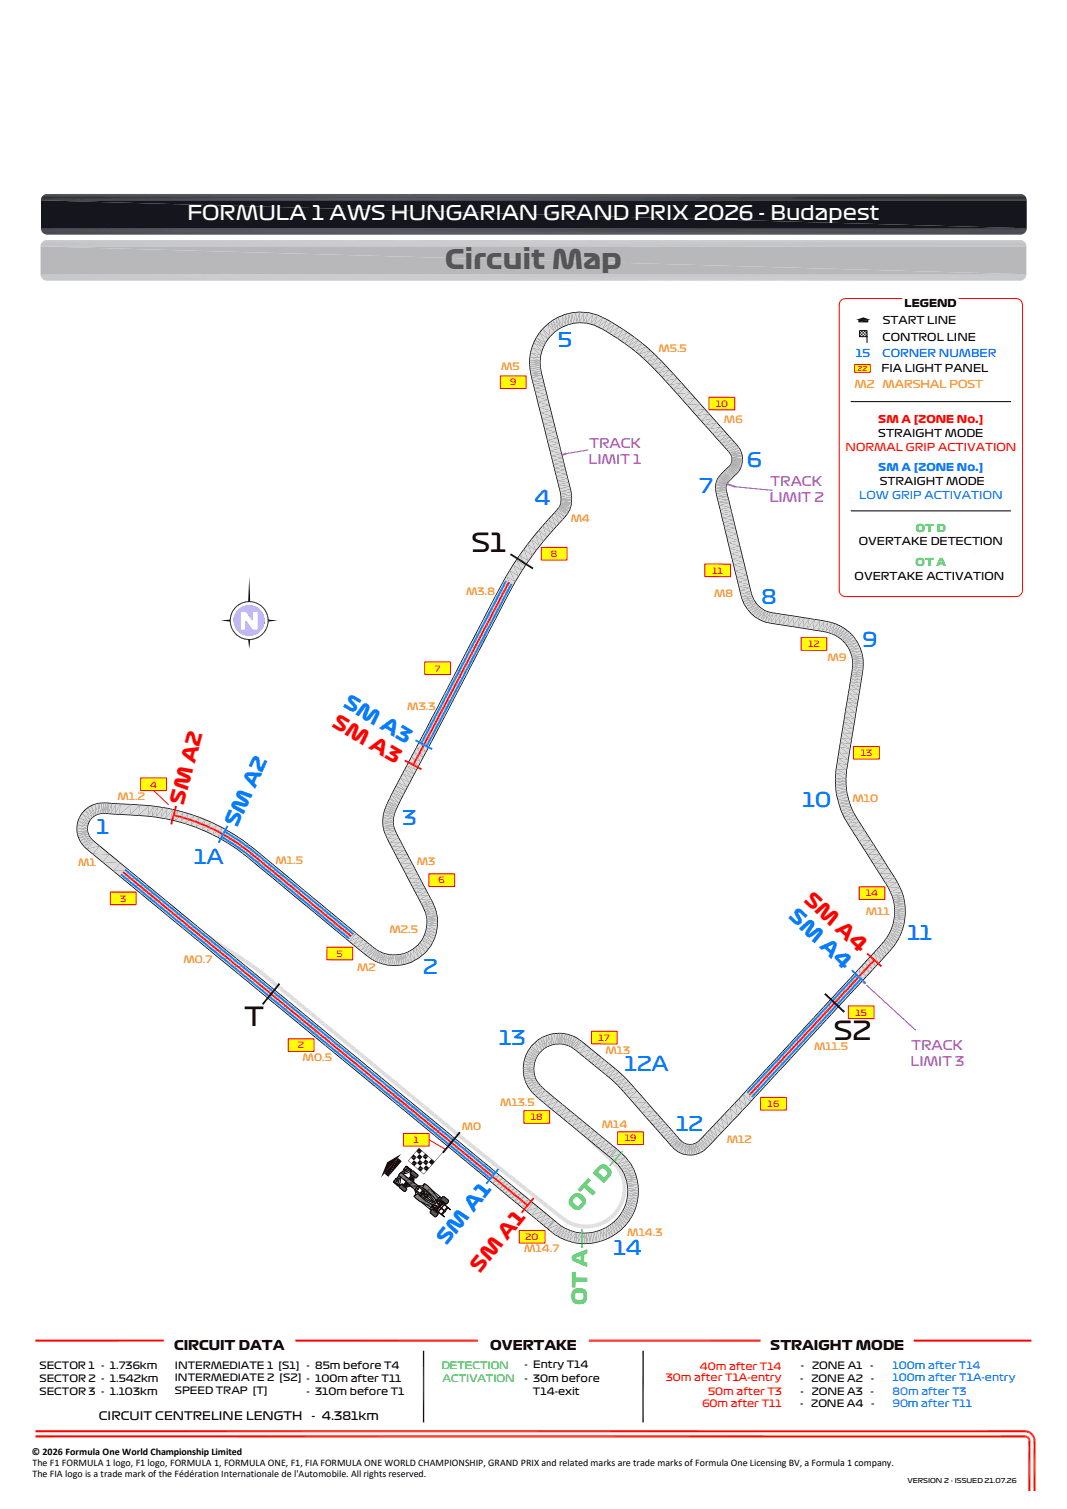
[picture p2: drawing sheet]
<svg xmlns="http://www.w3.org/2000/svg" width="210mm" height="297mm" viewBox="0 0 210 297" stroke-linecap="round" stroke-linejoin="round" font-family="sans-serif">
<defs><g id="words">
<text font-size="5.2" fill="#545454" x="87.6" y="53">Circuit Map</text>
<g font-size="5.1">
<text x="92.8" y="108.7">S1</text>
<text x="48.1" y="202">T</text>
<text x="164.1" y="204.7">S2</text>
</g>
<text font-size="3.9" fill="#fff" x="36.9" y="43.4">FORMULA 1 AWS HUNGARIAN GRAND PRIX 2026 - Budapest</text>
<g font-size="3.9" fill="#00f">
<text x="109.8" y="68.4">5</text>
<text x="147.1" y="91.9">6</text>
<text x="105.2" y="99.3">4</text>
<text x="137.6" y="97">7</text>
<text x="149.8" y="118.9">8</text>
<text x="169.8" y="127.3">9</text>
<text x="157.9" y="158.8">10</text>
<text x="19" y="164.3">1</text>
<text x="79.2" y="162.3">3</text>
<text x="38.2" y="170">1A</text>
<text x="178.6" y="185.1">11</text>
<text x="83.2" y="191.7">2</text>
<text x="98.2" y="205.7">13</text>
<text x="122.9" y="210.8">12A</text>
<text x="133.1" y="222.7">12</text>
<text x="120.7" y="247.1">14</text>
</g>
<g font-size="3.9" fill="#f00">
<text x="65.1" y="142.9" transform="rotate(31 65.1 142.9)">SM A3</text>
<text x="36.1" y="158.6" transform="rotate(-75 36.1 158.6)">SM A2</text>
<text x="158" y="177.3" transform="rotate(43 158 177.3)">SM A4</text>
<text x="94.4" y="250.8" transform="rotate(-51 94.4 250.8)">SM A1</text>
</g>
<g font-size="3.9" fill="#007eff">
<text x="67.3" y="139" transform="rotate(31 67.3 139)">SM A3</text>
<text x="46.7" y="163" transform="rotate(-66 46.7 163)">SM A2</text>
<text x="155" y="180.6" transform="rotate(43 155 180.6)">SM A4</text>
<text x="87.9" y="245.4" transform="rotate(-51 87.9 245.4)">SM A1</text>
</g>
<g font-size="3.9" fill="#37dd00">
<text x="113.6" y="238.7" transform="rotate(-48 113.6 238.7)">OT D</text>
<text x="115.5" y="257" transform="rotate(-90 115.5 257)">OT A</text>
</g>
<g font-size="2.6" fill="#7e00ff">
<text x="116" y="88.2">TRACK</text>
<text x="115.8" y="91.4">LIMIT 1</text>
<text x="151.7" y="95.6">TRACK</text>
<text x="151.5" y="98.8">LIMIT 2</text>
<text x="179.2" y="209.9">LIMIT 3</text>
<text x="179.4" y="206.7">TRACK</text>
</g>
<g font-size="2.6">
<text x="34.3" y="265.8">CIRCUIT DATA</text>
<text x="96.5" y="265.8">OVERTAKE</text>
<text x="151.6" y="265.8">STRAIGHT MODE</text>
</g>
<g font-size="2.3">
<text x="19.5" y="279.5">CIRCUIT CENTRELINE LENGTH</text>
<text x="61.3" y="279.5">- 4.381km</text>
</g>
<g font-size="2.1">
<text x="173.7" y="63.8">START LINE</text>
<text x="178" y="60.4">LEGEND</text>
<text x="173.7" y="67.1">CONTROL LINE</text>
<text x="173.5" y="73.3">FIA LIGHT PANEL</text>
<text x="172.8" y="86.1">STRAIGHT MODE</text>
<text x="173.1" y="95.5">STRAIGHT MODE</text>
<text x="169" y="107.3">OVERTAKE DETECTION</text>
<text x="168.2" y="114.1">OVERTAKE ACTIVATION</text>
</g>
<g font-size="2.1" fill="#00f">
<text x="168.4" y="70.3">15</text>
<text x="173.7" y="70.3">CORNER NUMBER</text>
</g>
<g font-size="2.1" fill="#ff7e00">
<text x="168.2" y="76.3">M2</text>
<text x="173.7" y="76.3">MARSHAL POST</text>
</g>
<g font-size="2.1" fill="#f00">
<text x="172.8" y="83.3">SM A [ZONE No.]</text>
<text x="166.4" y="88.8">NORMAL GRIP ACTIVATION</text>
</g>
<g font-size="2.1" fill="#007eff">
<text x="172.8" y="92.7">SM A [ZONE No.]</text>
<text x="169.1" y="98.3">LOW GRIP ACTIVATION</text>
</g>
<g font-size="2.1" fill="#37dd00">
<text x="180.2" y="104.7">OT D</text>
<text x="180.2" y="111.5">OT A</text>
</g>
<g font-size="2" fill="#ff7e00">
<text x="129.6" y="69.2">M5.5</text>
<text x="98.6" y="72.9">M5</text>
<text x="142.5" y="83.2">M6</text>
<text x="112.3" y="102.8">M4</text>
<text x="91.7" y="117.2">M3.8</text>
<text x="140.5" y="117.5">M8</text>
<text x="162.9" y="130.1">M9</text>
<text x="80.2" y="139.7">M3.3</text>
<text x="23.1" y="157.5">M1.2</text>
<text x="167.7" y="157.9">M10</text>
<text x="15.4" y="170.4">M1</text>
<text x="54.2" y="170.1">M1.5</text>
<text x="82" y="170.3">M3</text>
<text x="76.7" y="183.6">M2.5</text>
<text x="170.4" y="180.1">M11</text>
<text x="36.1" y="189.5">M0.7</text>
<text x="70.3" y="191.1">M2</text>
<text x="59.6" y="208.9">M0.5</text>
<text x="119.2" y="207.4">M13</text>
<text x="160.2" y="206.7">M11.5</text>
<text x="98.4" y="217.7">M13.5</text>
<text x="90.9" y="222.4">M0</text>
<text x="118.4" y="222.1">M14</text>
<text x="143" y="225.1">M12</text>
<text x="123.4" y="243.3">M14.3</text>
<text x="103.2" y="246.5">M14.7</text>
</g>
<g font-size="2">
<text x="7.8" y="269.5">SECTOR 1 - 1.736km</text>
<text x="34.4" y="269.4">INTERMEDIATE 1 [S1]</text>
<text x="60.3" y="269.5">- 85m before T4</text>
<text x="103.2" y="269.2">- Entry T14</text>
<text x="157.6" y="269.5">-</text>
<text x="159.8" y="269.5">ZONE A1</text>
<text x="171.3" y="269.5">-</text>
<text x="7.8" y="274.5">SECTOR 3 - 1.103km</text>
<text x="7.8" y="272">SECTOR 2 - 1.542km</text>
<text x="34.4" y="274.4">SPEED TRAP [T]</text>
<text x="34.4" y="271.9">INTERMEDIATE 2 [S2] - 100m after T11</text>
<text x="60.3" y="274.5">- 310m before T1</text>
<text x="103.2" y="272">- 30m before</text>
<text x="104.9" y="274.5">T14-exit</text>
<text x="157.5" y="272">-</text>
<text x="157.5" y="274.5">-</text>
<text x="159.7" y="272">ZONE A2</text>
<text x="159.7" y="274.5">ZONE A3</text>
<text x="171.3" y="274.5">-</text>
<text x="171.3" y="272">-</text>
<text x="157.4" y="277">-</text>
<text x="159.7" y="277">ZONE A4</text>
<text x="171.4" y="277">-</text>
<text x="6.2" y="286.3">© 2026 Formula One World Championship Limited</text>
<text x="6.4" y="288.5">The F1 FORMULA 1 logo, F1 logo, FORMULA 1, FORMULA ONE, F1, FIA FORMULA ONE WORLD CHAMPIONSHIP, GRAND PRIX and related marks are trade marks of Formula One Licensing BV, a Formula 1 company.</text>
<text x="6.4" y="290.7">The FIA logo is a trade mark of the Fédération Internationale de l'Automobile. All rights reserved.</text>
</g>
<g font-size="2" fill="#37dd00">
<text x="86.9" y="269.5">DETECTION</text>
<text x="87.1" y="272">ACTIVATION</text>
</g>
<g font-size="2" fill="#f00">
<text x="137.7" y="269.7">40m after T14</text>
<text x="131" y="271.9">30m after T1A-entry</text>
<text x="139.3" y="274.5">50m after T3</text>
<text x="138.2" y="277">60m after T11</text>
</g>
<g font-size="2" fill="#007eff">
<text x="175.7" y="269.5">100m after T14</text>
<text x="175.6" y="274.5">80m after T3</text>
<text x="175.7" y="271.9">100m after T1A-entry</text>
<text x="175.7" y="277">90m after T11</text>
</g>
<g font-size="1.7" fill="#f00">
<text x="100.4" y="75.9">9</text>
<text x="140.8" y="80.1">10</text>
<text x="108.4" y="109.6">8</text>
<text x="140.2" y="112.9">11</text>
<text x="159" y="127.4">12</text>
<text x="85.5" y="132.2">7</text>
<text x="169.4" y="148.8">13</text>
<text x="29.5" y="155">4</text>
<text x="86.3" y="173.9">6</text>
<text x="23.7" y="177.5">3</text>
<text x="170.4" y="176.5">14</text>
<text x="66.3" y="188.3">5</text>
<text x="168.3" y="199.9">15</text>
<text x="58.6" y="206.4">2</text>
<text x="117.8" y="204.9">17</text>
<text x="104.5" y="220.5">18</text>
<text x="151.1" y="217.9">16</text>
<text x="81.4" y="225">1</text>
<text x="123" y="224.7">19</text>
<text x="103.4" y="244.1">20</text>
</g>
<text font-size="1.3" fill="#f00" x="168.8" y="73">22</text>
<text font-size="1.3" x="178.6" y="291.8">VERSION 2 - ISSUED 21.07.26</text>
</g></defs>
<path d="M64.3 188.9h5.1M64.3 186.5h5.1" fill="none" stroke="#ff0" stroke-width=".2"/>
<g fill="#ff0">
<path d="M64.3 186.5l5.1 2.4h-5.1z"/>
<path d="M64.3 186.5h5.1v2.4z"/>
</g>
<path d="M64.3 186.5h5.1v2.5l-5.1-.1z" fill="none" stroke="#f00" stroke-width=".2"/>
<path d="M27.7 153.1h5.1M27.7 155.6h5" fill="none" stroke="#ff0" stroke-width=".2"/>
<g fill="#ff0">
<path d="M27.7 153.1l5 2.5h-5z"/>
<path d="M27.7 153.1h5.1l-.1 2.5z"/>
</g>
<path d="M27.7 153.1h5.1l-.1 2.5h-5z" fill="none" stroke="#f00" stroke-width=".2"/>
<path d="M78.3 227.9l-1.9 3.7-.8-.6zM76.2 228.8l2.8-1.6-4 4.6zM78.3 227.9l.8 .7-2.7 3z" fill="#000"/>
<path d="M21.7 175.6h5.1M21.7 178.1h5.1" fill="none" stroke="#ff0" stroke-width=".2"/>
<g fill="#ff0">
<path d="M21.7 175.6l5.1 2.5h-5.1z"/>
<path d="M21.7 175.6h5.1v2.5z"/>
</g>
<path d="M21.7 175.6h5.1v2.5h-5.1z" fill="none" stroke="#f00" stroke-width=".2"/>
<path d="M84.4 172h5.1M84.4 174.5h5.1" fill="none" stroke="#ff0" stroke-width=".2"/>
<g fill="#ff0">
<path d="M84.4 172l5.1 2.5h-5.1z"/>
<path d="M84.4 172h5.1v2.5z"/>
</g>
<path d="M84.4 172h5.1v2.5h-5.1z" fill="none" stroke="#f00" stroke-width=".2"/>
<path d="M83.6 130.3h5M83.6 132.8h5" fill="none" stroke="#ff0" stroke-width=".2"/>
<g fill="#ff0">
<path d="M83.6 130.3l5 2.5h-5z"/>
<path d="M83.6 130.3h5v2.5z"/>
</g>
<path d="M83.6 130.3h5v2.5h-5z" fill="none" stroke="#f00" stroke-width=".2"/>
<path d="M106.5 107.8h5.1M106.5 110.2h5.1" fill="none" stroke="#ff0" stroke-width=".2"/>
<g fill="#ff0">
<path d="M106.5 107.8l5.1 2.4h-5.1z"/>
<path d="M106.5 107.8h5.1v2.4z"/>
</g>
<path d="M106.5 107.8h5.1v2.4h-5.1z" fill="none" stroke="#f00" stroke-width=".2"/>
<path d="M98.5 74h5M98.5 76.5h5" fill="none" stroke="#ff0" stroke-width=".2"/>
<g fill="#ff0">
<path d="M98.5 74l5 2.5h-5z"/>
<path d="M98.5 74h5v2.5z"/>
</g>
<path d="M98.5 74h5v2.5h-5z" fill="none" stroke="#f00" stroke-width=".2"/>
<path d="M139.5 78.2h5.1M139.5 80.7h5.1" fill="none" stroke="#ff0" stroke-width=".2"/>
<g fill="#ff0">
<path d="M139.5 78.2l5.1 2.5h-5.1z"/>
<path d="M139.5 78.2h5.1v2.5z"/>
</g>
<path d="M139.5 78.2h5.1v2.5h-5.1z" fill="none" stroke="#f00" stroke-width=".2"/>
<path d="M138.7 111h5.1M138.7 113.5h5.1" fill="none" stroke="#ff0" stroke-width=".2"/>
<g fill="#ff0">
<path d="M138.7 111l5.1 2.5h-5.1z"/>
<path d="M138.7 111h5.1v2.5z"/>
</g>
<path d="M138.7 111h5.1v2.5h-5.1z" fill="none" stroke="#f00" stroke-width=".2"/>
<path d="M157.6 125.5h5.1M157.6 128h5.1" fill="none" stroke="#ff0" stroke-width=".2"/>
<g fill="#ff0">
<path d="M157.6 125.5l5.1 2.5h-5.1z"/>
<path d="M157.6 125.5h5.1v2.5z"/>
</g>
<path d="M157.6 125.5h5.1v2.5h-5.1z" fill="none" stroke="#f00" stroke-width=".2"/>
<path d="M168 146.9h5M168 149.4h5" fill="none" stroke="#ff0" stroke-width=".2"/>
<g fill="#ff0">
<path d="M168 146.9l5 2.5h-5z"/>
<path d="M168 146.9h5v2.5z"/>
</g>
<path d="M168 146.9h5v2.5h-5z" fill="none" stroke="#f00" stroke-width=".2"/>
<path d="M169.1 174.6h5M169.1 177.1h5" fill="none" stroke="#ff0" stroke-width=".2"/>
<g fill="#ff0">
<path d="M169.1 174.6l5 2.5h-5z"/>
<path d="M169.1 174.6h5v2.5z"/>
</g>
<path d="M169.1 174.6h5v2.5h-5z" fill="none" stroke="#f00" stroke-width=".2"/>
<path d="M166.9 198h5.1M166.9 200.5h5.1" fill="none" stroke="#ff0" stroke-width=".2"/>
<g fill="#ff0">
<path d="M166.9 198l5.1 2.5h-5.1z"/>
<path d="M166.9 198h5.1v2.5z"/>
</g>
<path d="M166.9 198h5.1v2.5h-5.1z" fill="none" stroke="#f00" stroke-width=".2"/>
<path d="M116.4 203h5.1M116.4 205.5h5.1" fill="none" stroke="#ff0" stroke-width=".2"/>
<g fill="#ff0">
<path d="M116.4 203l5.1 2.5h-5.1z"/>
<path d="M116.4 203h5.1v2.5z"/>
</g>
<path d="M116.4 203h5.1v2.5h-5.1z" fill="none" stroke="#f00" stroke-width=".2"/>
<path d="M103.1 218.6h5.1M103.1 221.1h5.1" fill="none" stroke="#ff0" stroke-width=".2"/>
<g fill="#ff0">
<path d="M103.1 218.6l5.1 2.5h-5.1z"/>
<path d="M103.1 218.6h5.1v2.5z"/>
</g>
<path d="M103.1 218.6h5.1v2.5h-5.1z" fill="none" stroke="#f00" stroke-width=".2"/>
<path d="M121.6 222.8h5M121.6 225.3h5" fill="none" stroke="#ff0" stroke-width=".2"/>
<g fill="#ff0">
<path d="M121.6 222.8l5 2.5h-5z"/>
<path d="M121.6 222.8h5v2.5z"/>
</g>
<path d="M121.6 222.8h5v2.5h-5z" fill="none" stroke="#f00" stroke-width=".2"/>
<path d="M102.2 242.2h5.1M102.2 244.7h5.1" fill="none" stroke="#ff0" stroke-width=".2"/>
<g fill="#ff0">
<path d="M102.2 242.2l5.1 2.5h-5.1z"/>
<path d="M102.2 242.2h5.1v2.5z"/>
</g>
<path d="M102.2 242.2h5.1v2.5h-5.1z" fill="none" stroke="#f00" stroke-width=".2"/>
<path d="M56.7 204.5h5.1M56.7 207h5.1" fill="none" stroke="#ff0" stroke-width=".2"/>
<g fill="#ff0">
<path d="M56.7 204.5l5.1 2.5h-5.1z"/>
<path d="M56.7 204.5h5.1v2.5z"/>
</g>
<path d="M56.7 204.5h5.1v2.5h-5.1z" fill="none" stroke="#f00" stroke-width=".2"/>
<path d="M79.4 223.1h5.1M79.4 225.6h5.1" fill="none" stroke="#ff0" stroke-width=".2"/>
<g fill="#ff0">
<path d="M79.4 223.1l5.1 2.5h-5.1z"/>
<path d="M79.4 223.1h5.1v2.5z"/>
</g>
<path d="M79.4 223.1h5.1v2.5h-5.1z" fill="none" stroke="#f00" stroke-width=".2"/>
<g fill="#000">
<path d="M46.1 119.7l.2 .1-.5 .3zM45.8 120.1l.5-.3-.3 .4zM46.5 119.3l.2 .1-.6 .3zM46.1 119.7l.6-.3-.4 .4zM46.5 119.3l.5-.4 .1 .2zM46.5 119.3l.6-.2-.4 .3zM47 119.9l.3-.2zM47 118.9l.5-.2v.2zM47 118.9h.5l-.4 .2zM47.2 119.7l.5-.3zM47.2 119.7l.5-.2zM47.7 119.4h.1z"/>
<path d="M47.5 118.7l.5-.2v.2zM47.5 118.7h.5l-.5 .2zM48 118.5l.5-.1v.2zM48 118.5l.5 .1-.5 .1zM48.3 119.2h.3zM48.5 118.4l.5-.1v.2zM48.5 118.4l.5 .1-.5 .1zM48.6 119.1h.4zM49 119.1l.5 .1zM49 118.3l.6 .3-.6-.1zM49 118.3l.6 .1v.2zM49.5 119.1l.3 .2z"/>
<path d="M49.5 119.1l.3 .1zM49.6 118.4l.5 .3-.5-.1zM49.6 118.4l.5 .1v.2zM50.3 119.4l.1 .1zM50.1 118.5l.4 .4-.4-.2zM50.1 118.5l.5 .2-.1 .2zM50.4 119.4l.4 .3zM50.6 118.7l.4 .4-.5-.2zM50.8 119.7l.3 .3zM50.6 118.7l.5 .2-.1 .2zM50.8 119.7l.3 .2zM51.1 118.9l.3 .5-.4-.3z"/>
<path d="M51.1 118.9l.4 .4-.1 .1zM51.4 119.4l.1-.1 .3 .5zM51.5 119.3l.4 .4-.1 .1zM45.2 122.2h.2l-.1 .5zM45.3 121.6h.1l-.2 .6zM45.3 122.7h.1v.5zM43.4 122.2l1.9-.2v.3zM45.4 121.1h.2l-.3 .5zM45.4 123.2h.2v.5zM45.4 122.2v.5h-.1zM45.4 121.6v.6h-.2zM45.4 122.7l.2 .5h-.2z"/>
<path d="M45.6 120.6l.1 .1-.3 .4zM45.6 121.1l-.2 .5h-.1zM45.6 123.2l.1 .5h-.1zM45.6 123.7h.1l.1 .5zM45.7 120.6l-.1 .5h-.2zM45.7 123.7l.3 .4-.2 .1zM45.8 120.1l.2 .1-.4 .4zM45.8 124.2l.2-.1 .1 .6zM45.6 120.6l.4-.4-.3 .4zM46 124.1l.3 .4-.2 .2zM46 122.2v.4zM46 121.7v.5z"/>
<path d="M46.1 121.7l-.1 .5zM46.1 124.7l.2-.2 .2 .6zM46.2 123.1l.1 .4zM46.2 123.1l.2 .4zM46.3 124.5l.4 .4-.2 .2zM46.3 120.8l-.1 .4zM46.3 123.5l.3 .5zM46.4 120.8l-.2 .4zM46.4 123.5l.2 .4zM46.7 124.9l.3 .5-.5-.3zM46.6 120.4l-.3 .4zM46.6 120.4l-.2 .4z"/>
<path d="M46.7 124.9l.4 .3-.1 .2zM46.6 120.4l.1-.1zM47.1 125.2l.4 .4-.5-.2zM47 124.4l.2 .2zM47.1 125.2l.4 .3v.1zM47.2 124.6l.5 .3zM47.3 124.6l.4 .3zM47.5 125.5l.5 .3-.5-.2zM47.5 125.5l.5 .1v.2zM47.7 124.8l.1 .1zM48 125.6l.5 .3-.5-.1zM48 125.6l.5 .2v.1z"/>
<path d="M48.3 125.1l.3 .1zM48.3 125.1h.3zM48.5 125.8l.5 .2-.5-.1zM48.5 125.8h.5v.2zM48.6 125.1l.4 .1zM49 125.8l.6 .1-.6 .1zM49 125.8h.6v.1zM49 125.2h.5zM49 125.2l.5-.1zM48.9 125.9h.3l-.2 1.8zM49.5 125.1h.3zM49.6 125.8l.5-.2v.2z"/>
<path d="M49.6 125.8h.5l-.5 .1zM50.1 125.6l.4-.1 .1 .1zM50.1 125.6h.5l-.5 .2zM50.3 124.9h.1zM50.4 124.8l.4-.2zM50.5 125.5l.5-.3 .1 .2zM50.5 125.5l.6-.1-.5 .2zM50.8 124.6l.3-.2zM51 125.2l.4-.3 .1 .2zM51 125.2l.5-.1-.4 .3zM51.4 124.9l.4-.4 .1 .2zM51.7 123.5l-.2 .4z"/>
<path d="M51.4 120.3l.1 .1zM51.8 123.5l-.3 .5zM51.4 124.9l.5-.2-.4 .4zM51.9 123.1l-.2 .4zM51.5 120.4l.2 .4zM51.5 120.4l.3 .4zM52.1 124.1l.2 .1-.5 .3zM51.7 120.8l.2 .4zM51.8 124.5l.5-.3-.4 .5zM51.8 120.8l.1 .4zM52 122.2v.4zM52.1 122.2l-.1 .4z"/>
<path d="M52 121.7v.5zM52 121.7l.1 .5zM52.3 123.7h.2l-.4 .4zM51.9 119.7l.2 .5-.3-.4zM52.1 124.1l.4-.4-.2 .5zM51.9 119.7l.4 .4-.2 .1zM52.5 123.2h.2l-.4 .5zM52.1 120.2l.2-.1v.5zM52.7 123.2l-.2 .5h-.2zM52.3 120.1l.2 .5-.2 .1zM52.6 122.7h.2l-.3 .5zM52.3 120.7l.2-.1v.5z"/>
<path d="M52.7 122.2h.2l-.3 .5zM52.5 121.1h.2l-.1 .5zM52.6 121.6h.2l-.1 .6zM52.8 122.7l-.1 .5h-.2zM52.5 120.6l.2 .5h-.2zM52.8 122l1.8 .2-1.8 .1zM52.9 122.2l-.1 .5h-.2zM52.7 121.1l.1 .5h-.2zM52.8 121.6l.1 .6h-.2z"/>
</g>
<path d="M46 121.7h.1M52 122.6h.1" fill="none" stroke="#000" stroke-width=".2"/>
<path d="M49 113.5v4.9" fill="none" stroke="#000" stroke-width=".38"/>
<path d="M47.3 120.3h1.1l1.3 1.7v-1.7h1.1v3.7h-1.1l-1.3-1.7v1.7h-1.1z" fill="none" stroke="#9f7eff" stroke-width=".2"/>
<g fill="#9f7eff">
<path d="M48.5 119.2h1z"/>
<path d="M48 119.3l.5-.1 1.5 .1z"/>
<path d="M48.5 119.2l1.5 .1z"/>
</g>
<path d="M47.6 119.4h2.9" fill="none" stroke="#9f7eff" stroke-width=".21"/>
<path d="M47.2 119.6h3.7" fill="none" stroke="#9f7eff" stroke-width=".25"/>
<path d="M46.8 119.9h4.5" fill="none" stroke="#9f7eff" stroke-width=".34"/>
<path d="M46.7 120.2h4.7" fill="none" stroke="#9f7eff" stroke-width=".2"/>
<g fill="#9f7eff">
<path d="M50.8 120.3l.8 .2h-.8z"/>
<path d="M50.8 120.3h.6l.2 .2z"/>
<path d="M46.7 120.3l.6 .2h-.8z"/>
<path d="M46.7 120.3h.6v.2z"/>
<path d="M50.8 120.5l1 .4h-1z"/>
<path d="M50.8 120.5h.8l.2 .4z"/>
<path d="M46.5 120.5l.8 .4h-1z"/>
<path d="M46.5 120.5h.8v.4z"/>
<path d="M50.8 120.9l1.2 .5h-1.2z"/>
<path d="M50.8 120.9h1l.2 .5z"/>
<path d="M46.3 120.9l1 .5h-1.2z"/>
<path d="M46.3 120.9h1v.5z"/>
<path d="M49.6 121.9l.1 .1z"/>
<path d="M50.8 121.4l1.2 .5h-1.2z"/>
<path d="M50.8 121.4h1.2v.5z"/>
<path d="M48.4 120.3l1.3 1.6z"/>
<path d="M48.4 120.3h1.3v1.6z"/>
<path d="M46.1 121.4l1.2 .5h-1.3z"/>
<path d="M46.1 121.4h1.2v.5z"/>
<path d="M48.4 122.3l.1 .1z"/>
<path d="M50.8 121.9l1.2 .5h-1.2z"/>
<path d="M50.8 121.9h1.2v.5z"/>
<path d="M46 121.9l1.3 .5h-1.3z"/>
<path d="M46 121.9h1.3v.5z"/>
<path d="M50.8 122.4l1.2 .5h-1.2z"/>
<path d="M50.8 122.4h1.2v.5z"/>
<path d="M46 122.4l1.3 .5h-1.2z"/>
<path d="M46 122.4h1.3v.5z"/>
<path d="M50.8 122.9l1 .5h-1z"/>
<path d="M50.8 122.9h1.2l-.2 .5z"/>
<path d="M46.1 122.9l1.2 .5h-1z"/>
<path d="M46.1 122.9h1.2v.5z"/>
<path d="M50.8 123.4l.8 .4h-.8z"/>
<path d="M50.8 123.4h1l-.2 .4z"/>
<path d="M46.3 123.4l1 .4h-.8z"/>
<path d="M46.3 123.4h1v.4z"/>
<path d="M50.8 123.8l.6 .2h-.6z"/>
<path d="M50.8 123.8h.8l-.2 .2z"/>
<path d="M48.4 122.4l1.3 1.6h-1.3z"/>
<path d="M48.4 122.4l1.3 1.6z"/>
<path d="M46.5 123.8l.8 .2h-.6z"/>
<path d="M46.5 123.8h.8v.2z"/>
</g>
<path d="M46.7 124.1h4.7M47.6 124.9h2.9" fill="none" stroke="#9f7eff" stroke-width=".2"/>
<path d="M46.8 124.4h4.5" fill="none" stroke="#9f7eff" stroke-width=".34"/>
<path d="M47.2 124.7h3.7" fill="none" stroke="#9f7eff" stroke-width=".28"/>
<g fill="#9f7eff">
<path d="M48.5 125.1h1z"/>
<path d="M48 125l1.5 .1z"/>
<path d="M48 125h2l-.5 .1z"/>
</g>
<g fill="#545454">
<path d="M83.5 233l.2 .1h-.3z"/>
<path d="M83.5 233l.2 .1z"/>
<path d="M83.4 233.1h.3z"/>
<path d="M83.4 233.1l.4 .1z"/>
<path d="M83.4 233.2l.5 .1h-.5z"/>
<path d="M83.4 233.2l.5 .1z"/>
<path d="M83.4 233.3l.7 .1-.8 .1z"/>
<path d="M83.4 233.3h.5l.2 .1z"/>
<path d="M83.3 233.5l.9-.1z"/>
<path d="M83.3 233.5l1 .1h-1.1z"/>
<path d="M83.3 233.5l.9-.1 .1 .2z"/>
<path d="M83.2 233.6l1.2 .1-1.3 .1z"/>
<path d="M83.2 233.6h1.1l.1 .1z"/>
<path d="M83.1 233.8h1.5l-1.3 .1z"/>
<path d="M83.1 233.8l1.3-.1 .2 .1z"/>
<path d="M83.3 233.9l1.5 .1-1.2 .1z"/>
<path d="M83.3 233.9l1.3-.1 .2 .2z"/>
<path d="M83.6 234.1l1.5 .3-1 .1z"/>
<path d="M83.6 234.1l1.2-.1 .3 .4z"/>
<path d="M84.1 234.5l1.2 .2-.9 .1z"/>
<path d="M84.1 234.5l1-.1 .2 .3z"/>
<path d="M82.1 235l.2 .1h-.3z"/>
<path d="M82.1 235l.2 .1z"/>
<path d="M82 235.1l.4 .1h-.5z"/>
<path d="M82 235.1l.4 .1z"/>
<path d="M81.7 235.3l.8-.1z"/>
<path d="M81.9 235.2h.6z"/>
<path d="M81.6 235.4l.9-.1z"/>
<path d="M81.7 235.3h.8z"/>
<path d="M81.6 235.4h1l-1.1 .1z"/>
<path d="M81.6 235.4h1z"/>
<path d="M81.5 235.5l1.1-.1z"/>
<path d="M84.4 234.8l1.2 .3-.7 .1z"/>
<path d="M84.4 234.8l.9-.1 .3 .4z"/>
<path d="M81.5 235.5l1.4 .1-1.2 .1z"/>
<path d="M81.5 235.5l1.1-.1 .3 .2z"/>
<path d="M84.9 235.2l1 .2-.7 .1z"/>
<path d="M84.9 235.2l.7-.1 .3 .3z"/>
<path d="M81.7 235.7l1.3 .1-1.2 .1z"/>
<path d="M81.7 235.7l1.2-.1 .1 .2z"/>
<path d="M85.2 235.5h.8z"/>
<path d="M85.3 235.6h.7z"/>
<path d="M81.8 235.9h1.5l-1.3 .1z"/>
<path d="M81.8 235.9l1.2-.1 .3 .1z"/>
<path d="M85.3 235.6l1 .2-.8 .1z"/>
<path d="M85.3 235.6h.7l.3 .2z"/>
<path d="M85.5 235.9h.8l-.7 .1z"/>
<path d="M85.5 235.9l.8-.1v.1z"/>
<path d="M82 236l1.7 .2-1.3 .1z"/>
<path d="M82 236l1.3-.1 .4 .3z"/>
<path d="M85.6 236l.5 .1h-.4z"/>
<path d="M85.6 236l.7-.1-.2 .2z"/>
<path d="M85.7 236.1h.4z"/>
<path d="M85.7 236.2h.3z"/>
<path d="M85.7 236.1l.3 .1z"/>
<path d="M82.4 236.3l1.5 .1-1.2 .1z"/>
<path d="M82.4 236.3l1.3-.1 .2 .2z"/>
<path d="M82.7 236.5l1.6 .2-1 .1z"/>
<path d="M82.7 236.5l1.2-.1 .4 .3z"/>
<path d="M83.3 236.8h1.3l-1.1 .1z"/>
<path d="M83.3 236.8l1-.1 .3 .1z"/>
<path d="M83.5 236.9l1.4 .1-1 .1z"/>
<path d="M83.5 236.9l1.1-.1 .3 .2z"/>
<path d="M83.9 237.1l1.2-.1z"/>
<path d="M83.9 237.2l1.2-.2z"/>
<path d="M84 237.2l1.1-.1z"/>
<path d="M84 237.2l1.1-.2z"/>
<path d="M84 237.2l1 .1-.7 .1z"/>
<path d="M84 237.2l1.1-.1-.1 .2z"/>
<path d="M84.3 237.4l.7-.1z"/>
<path d="M84.3 237.4h.7z"/>
<path d="M84.3 237.4l.7-.1v.1z"/>
<path d="M84.5 237.5h.5z"/>
<path d="M84.5 237.5l.5-.1z"/>
<path d="M84.7 237.6h.2z"/>
<path d="M84.5 237.5l.4 .1z"/>
<path d="M84.5 237.5h.5l-.1 .1z"/>
<path d="M86.5 235.5l.3 .3h-.4z"/>
<path d="M86.4 235.8h.5z"/>
<path d="M86.4 235.9l.4 .1h-.4z"/>
<path d="M86.4 235.9l.5-.1-.1 .2z"/>
<path d="M86.4 236l.3 .1z"/>
<path d="M86.4 236h.4l-.1 .1z"/>
<path d="M86.4 236.1l.4 .1z"/>
<path d="M85.7 236.2h.6z"/>
<path d="M86 236.2h.3z"/>
<path d="M86.4 236.2h.4z"/>
<path d="M85.7 236.2h.7z"/>
<path d="M86.5 236.2l.4 .1z"/>
<path d="M85.8 236.3l.7-.1z"/>
<path d="M85.9 236.3h1z"/>
<path d="M85.8 236.4h.1z"/>
<path d="M85.8 236.5h.2z"/>
<path d="M86.2 236.4l1 .1z"/>
<path d="M86.2 236.4l.7-.1 .3 .2z"/>
<path d="M86.9 236.5l.2 .1z"/>
<path d="M86.9 236.5h.3z"/>
<path d="M86.7 236.6h.1z"/>
<path d="M87 236.7h.1z"/>
<path d="M87.3 236.7h.1z"/>
<path d="M87 236.7h.2z"/>
<path d="M86.9 236.7l.6 .1-.7 .1z"/>
<path d="M86.9 236.7l.6 .1z"/>
<path d="M86.3 236.9l.4-.3z"/>
<path d="M86.7 236.6h.1l-.4 .3z"/>
<path d="M85.8 236.5l.5 .4h-.2z"/>
<path d="M85.8 236.5h.2l.3 .4z"/>
<path d="M86.3 236.9h.1z"/>
<path d="M86.1 236.9h.2z"/>
<path d="M86.1 237h.2z"/>
<path d="M85.2 237.1l.4 .1h-.3z"/>
<path d="M85.2 237.1l.4 .1z"/>
<path d="M86.8 236.9l.3 .2h-.5z"/>
<path d="M86.8 236.9l.7-.1-.4 .3z"/>
<path d="M86.5 237.1h.6z"/>
<path d="M86.6 237.1h.5z"/>
<path d="M86.2 237l.3 .2z"/>
<path d="M85.1 237.1l.1 .2h-.2z"/>
<path d="M85.1 237.1l.1 .2z"/>
<path d="M86.3 237.2h.1z"/>
<path d="M86.3 237.2h.2z"/>
<path d="M85.3 237.2l.5 .1z"/>
<path d="M86.5 237.1l.4 .1-.5 .1z"/>
<path d="M86.5 237.1h.6l-.2 .1z"/>
<path d="M86.4 237.3h.4z"/>
<path d="M86.4 237.3l.5-.1z"/>
<path d="M85.5 237.3l.6 .1z"/>
<path d="M85.9 237.4h.2z"/>
<path d="M86.4 237.3l.1 .2z"/>
<path d="M86.4 237.3h.4l-.3 .1z"/>
<path d="M85.9 237.5h.3z"/>
<path d="M86 237.5l.1 .1z"/>
<path d="M86 237.5h.2l-.1 .1z"/>
<path d="M84.8 237.7h.4z"/>
<path d="M84.5 238l.3-.3 .5 .2z"/>
<path d="M84.8 237.7h.4l.1 .2z"/>
<path d="M85.8 237.5l-.2 .5z"/>
<path d="M85.8 237.5h.1l-.2 .4z"/>
<path d="M84.5 238h.8l-.6 .1z"/>
<path d="M84.5 238l.8-.1v.1z"/>
<path d="M84.7 238.1h.3z"/>
<path d="M84.7 238.1l.4-.1z"/>
<path d="M85.2 238.1l.2 .1z"/>
<path d="M85 237.3l.5 .8h-.2z"/>
<path d="M85 237.3h.2l.3 .8z"/>
<path d="M85.1 238l.2 .1z"/>
<path d="M85.3 238.1l.3 .1z"/>
<path d="M84.7 238.1l.2 .1z"/>
<path d="M84.7 238.1h.3l-.1 .1z"/>
<path d="M85.5 238.3h.2z"/>
<path d="M85.4 238.2l.3 .1z"/>
<path d="M85.4 238.2h.2l.1 .1z"/>
</g>
<path d="M81.5 235.5a5.6 5.6 0 0 0 2.4 1.6l.9 .6 .3-.7" fill="none" stroke="#000" stroke-width=".2"/>
<g fill="#545454">
<path d="M80.7 231l.1 .1z"/>
<path d="M80.8 231.1h.1z"/>
<path d="M80.8 231.2h.2l-.3 .1z"/>
<path d="M80.8 231.2h.2z"/>
<path d="M80.7 231.3h.4z"/>
<path d="M80.8 231.3h.3z"/>
<path d="M80.8 231.4h.2z"/>
<path d="M80.8 231.4l.3-.1z"/>
<path d="M81 231.6l.2-.2 .2 .1z"/>
<path d="M80.8 231.8l.2-.2 .4 .1z"/>
<path d="M81 231.6l.4-.1v.2z"/>
<path d="M80.7 231.8h.5z"/>
<path d="M80.8 231.8l.4-.1z"/>
<path d="M81 231.8l.1 .1h-.2z"/>
<path d="M81 231.8h.2l-.1 .1z"/>
<path d="M80.5 232l.2-.2 .1 .1z"/>
<path d="M80.7 231.8h.3l-.2 .1z"/>
<path d="M80.5 232h.3z"/>
<path d="M80.5 232l.3-.1z"/>
<path d="M80.9 231.9l.1 .2-.2 .1z"/>
<path d="M80.9 231.9h.2l-.1 .2z"/>
<path d="M80.8 232.2h.2z"/>
<path d="M80.8 232.2l.2-.1z"/>
<path d="M80.4 232l.3 .2z"/>
<path d="M80.4 232h.4l-.1 .2z"/>
<path d="M81.2 231.7l.1 .6h-.2z"/>
<path d="M81.2 231.7h.2l-.1 .6z"/>
<path d="M81.1 232.3l.2 .2h-.2z"/>
<path d="M81.1 232.3h.2v.2z"/>
<path d="M79.9 232.6l.1 .1z"/>
<path d="M81.1 232.5l.2 .1z"/>
<path d="M81.1 232.5h.2v.1z"/>
<path d="M79.9 232.7l.2 .1h-.3z"/>
<path d="M79.9 232.7l.2 .1z"/>
<path d="M78.9 233.1h.2z"/>
<path d="M79.8 232.8l.1 .2-.2 .1z"/>
<path d="M79.8 232.8h.3l-.2 .2z"/>
<path d="M79 233.1l.1 .1z"/>
<path d="M79.2 233.1l.2 .1h-.2z"/>
<path d="M79.2 233.1l.2 .1z"/>
<path d="M79 233.2h.2z"/>
<path d="M79 233.2h.4z"/>
<path d="M79.9 233.1l.2-.1 .1 .1z"/>
<path d="M80.1 233l.1 .1z"/>
<path d="M79.1 233.2h.3z"/>
<path d="M79.8 233.2h.3z"/>
<path d="M79.9 233.1h.3z"/>
<path d="M79.7 233.1l.1 .1-.2 .1z"/>
<path d="M79.7 233.1l.2-.1-.1 .2z"/>
<path d="M79.2 233.2l.3 .1z"/>
<path d="M80.1 233.3l.4-.1 .1 .1z"/>
<path d="M80.5 233.2l.1 .1z"/>
<path d="M79.2 233.3l.2 .1z"/>
<path d="M79.2 233.3h.3l-.1 .1z"/>
<path d="M79.9 233.4l.8-.1z"/>
<path d="M80.1 233.3h.6z"/>
<path d="M79.8 233.5l.7-.1z"/>
<path d="M79.6 233.3l.2 .2h-.3z"/>
<path d="M79.6 233.3l.5-.1-.3 .3z"/>
<path d="M79.5 233.5l1-.1z"/>
<path d="M79.5 233.5h.8l-.6 .1z"/>
<path d="M79.5 233.5h.8z"/>
</g>
<path d="M79 233.2l-.1-.1 .3 .1v-.2l.3 .3M80.3 232.9l-.5 .6 .7-.3M83.4 233.1l-.3 .3h-.8" fill="none" stroke="#000" stroke-width=".2"/>
<g fill="none" stroke="#545454" stroke-width=".2">
<path d="M78.5 233.6l1.2 .9M78.6 233.5l1.2 1M78.6 233.7l1 .8M78.6 233.5l1.2 .9M78.7 233.4l1.1 1M78.7 233.4l1.2 .9M78.8 233.3l1.1 1M78.8 233.3l1.2 .9M78.8 233.2l1.2 .9M78.9 233.2l1.1 .9M79.1 233.2l.9 .8M80.8 230.9l1.1 1"/>
<path d="M80.8 230.9l1.2 .9M80.8 231.1l.9 .7M80.8 230.8l1.2 1M80.9 230.8l1.1 .9M80.9 230.7l1.2 .9M81 230.6l1.1 1M81 230.6l1.2 .9M81 230.5l1.2 1M81.1 230.5l1.2 .9M81.2 230.5l1 .8M84.6 238.6l1.2 .9M84.7 238.5l1.1 1"/>
<path d="M84.7 238.7l1 .8M84.7 238.4l1.2 1M84.8 238.4l1.1 1M84.8 238.3l1.2 1M84.9 238.3l1.1 .9M84.9 238.2l1.2 1M84.9 238.2l1.2 .9M85 238.1l1.2 1M85 238.1l1.2 .9M85.2 238.1l1 .8M85.4 239.4l.2 .1M86.7 236.1l1.1 .9"/>
<path d="M86.7 236l1.2 1M86.8 235.9l1.1 1M86.8 235.9l1.2 1M86.9 235.8l1.2 1M86.9 235.8l1.2 .9M87 235.7l1.1 1M87 235.7l1.2 .9M87.1 235.6l1.1 1M87.1 235.6l1.2 .9M87.2 235.5l1.1 1M87.3 235.5l1 .8"/>
</g>
<g fill="#545454">
<path d="M86.2 237.5l.2 .1h-.3z"/>
<path d="M86.2 237.5l.2 .1z"/>
<path d="M86.1 237.6h.3z"/>
<path d="M86.1 237.7h.3z"/>
<path d="M86.1 237.7l.3-.1z"/>
<path d="M86.1 237.7l.1 .5h-.5z"/>
<path d="M86.1 237.7h.3l-.2 .5z"/>
<path d="M85.7 238.2l.4 .1z"/>
<path d="M85.7 238.2h.5z"/>
<path d="M85.7 238.3h.4z"/>
<path d="M85.8 238.3l.3 .1z"/>
<path d="M85.8 238.3h.3v.1z"/>
<path d="M85.8 238.4l.2 .1z"/>
<path d="M85.8 238.4h.3z"/>
<path d="M85.8 238.5h.2v.2z"/>
<path d="M85.8 238.5h.2z"/>
</g>
<path d="M81.1 231.3l-.7 .7M83.1 233.8l1 .7 1.2 1.1M85 238.1h.2l.9 .7 .1 .2-.4 .5h-.2l-.9-.7-.1-.2zM85 237.3l.4 .9M85.1 237l.6 1.3" fill="none" stroke="#000" stroke-width=".2"/>
<g fill="#545454">
<path d="M78.8 230.8h.2z"/>
<path d="M78.8 230.8l.4 .2-.5 .1z"/>
<path d="M78.8 230.8l.4 .2z"/>
<path d="M78.7 231.1l.7 .1-.9 .1z"/>
<path d="M78.7 231.1l.5-.1 .2 .2z"/>
<path d="M78.5 231.3l.9-.1z"/>
<path d="M78.5 231.3l1-.1z"/>
<path d="M78.5 231.4l1.1-.1z"/>
<path d="M78.5 231.4l1.5 .3-1.1 .1z"/>
<path d="M78.5 231.4l1.1-.1 .4 .4z"/>
<path d="M78.9 231.8l1.5 .2-1.1 .1z"/>
<path d="M78.9 231.8l1.1-.1 .4 .3z"/>
<path d="M79.3 232.1l1.7 .4-1.1 .1z"/>
<path d="M79.3 232.1l1.1-.1 .6 .5z"/>
<path d="M79.9 232.6h1.3l-1.2 .1z"/>
<path d="M79.9 232.6l1.1-.1 .2 .1z"/>
<path d="M80 232.7l1.5 .1-1.2 .1z"/>
<path d="M80 232.7l1.2-.1 .3 .2z"/>
<path d="M80.9 232.9l.6-.1z"/>
<path d="M80.3 232.9h.6z"/>
<path d="M80.9 232.9h.7z"/>
<path d="M80.3 233l.6-.1z"/>
<path d="M80.3 233l1.7 .2-1.4 .1z"/>
<path d="M80.3 233l1.3-.1 .4 .3z"/>
<path d="M80.6 233.3h1.6l-1.4 .1z"/>
<path d="M80.6 233.3l1.4-.1 .2 .1z"/>
<path d="M80.8 233.4h1.6l-1.5 .2z"/>
<path d="M80.8 233.4l1.4-.1 .2 .1z"/>
<path d="M81.6 233.5l.8-.1z"/>
<path d="M80.9 233.6l.7-.1z"/>
<path d="M81.7 233.5l.7-.1z"/>
<path d="M81 233.6l.6-.1z"/>
<path d="M81.7 233.5l.8-.1z"/>
<path d="M81.7 233.5h.8z"/>
<path d="M81 233.6h.6z"/>
<path d="M81.6 233.6l.9-.1z"/>
<path d="M81 233.6l1.5-.1z"/>
<path d="M82.3 233.5h.3z"/>
<path d="M81 233.6h1.1z"/>
<path d="M81 233.6l1.3-.1z"/>
<path d="M82.3 233.6l.6 .1h-.4z"/>
<path d="M82.3 233.6l.6 .1z"/>
<path d="M82.5 233.7h.4z"/>
<path d="M81.1 233.7l.8 .1h-.7z"/>
<path d="M81.1 233.7l1-.1-.2 .2z"/>
<path d="M82.5 233.7h.5z"/>
<path d="M82.6 233.7l.5 .1z"/>
<path d="M82.7 233.8h.4z"/>
<path d="M82.7 233.8h.5z"/>
<path d="M81.2 233.8l.6 .2h-.4z"/>
<path d="M81.2 233.8h.7l-.1 .2z"/>
<path d="M81.4 234l.3 .1z"/>
<path d="M81.4 234h.4l-.1 .1z"/>
<path d="M81.5 234.1h.2z"/>
<path d="M81.6 234.1l.4 .2-.3 .1z"/>
<path d="M81.6 234.1l.4 .2z"/>
<path d="M81.7 234.4h.3z"/>
<path d="M82.7 233.9l.9 .4h-.4z"/>
<path d="M82.7 233.9l.5-.1 .4 .5z"/>
<path d="M81.8 234.5h.3z"/>
<path d="M81.9 234.5h.3z"/>
<path d="M83.2 234.3l.7 .2-.4 .1z"/>
<path d="M83.2 234.3h.4l.3 .2z"/>
<path d="M83.5 234.6l.5 .1h-.4z"/>
<path d="M83.5 234.6l.4-.1 .1 .2z"/>
<path d="M83.6 234.7h.5z"/>
<path d="M81.9 234.5l.8 .4h-.5z"/>
<path d="M81.9 234.5h.3l.5 .4z"/>
<path d="M83.6 234.8h.5z"/>
<path d="M83.6 234.8h.6z"/>
<path d="M83.5 234.9l.8 .1h-.8z"/>
<path d="M83.5 234.9l.7-.1 .1 .2z"/>
<path d="M83.5 235l.9 .1h-1z"/>
<path d="M83.5 235h.8l.1 .1z"/>
<path d="M82.2 234.9l.8 .3h-.4z"/>
<path d="M82.2 234.9h.5l.3 .3z"/>
<path d="M83.3 235.2l1.1-.1z"/>
<path d="M83.4 235.1h1z"/>
<path d="M83.2 235.2l1.3-.1z"/>
<path d="M83.3 235.2l1.2-.1z"/>
<path d="M82.6 235.2h.6z"/>
<path d="M82.6 235.2h1.9z"/>
<path d="M82.7 235.3l1.8-.1z"/>
<path d="M84.2 235.2h.3z"/>
<path d="M82.7 235.3l1.5-.1z"/>
<path d="M82.8 235.3l1.4-.1z"/>
<path d="M84.2 235.2h.4z"/>
<path d="M82.8 235.4l1.4-.2z"/>
<path d="M82.8 235.4h1.9l-1.7 .1z"/>
<path d="M82.8 235.4l1.8-.2 .1 .2z"/>
<path d="M83 235.5h1.8z"/>
<path d="M83.1 235.6h1.1z"/>
<path d="M83.1 235.6l1.2-.1z"/>
<path d="M83.2 235.7l1-.1z"/>
<path d="M83.3 235.7l.9-.1z"/>
<path d="M83.8 235.7l.4-.1z"/>
<path d="M83.3 235.7h.5z"/>
<path d="M83.8 235.7h.4z"/>
<path d="M83.8 235.7h.3z"/>
<path d="M83.3 235.8l.5-.1z"/>
<path d="M83.4 235.8l.4-.1z"/>
<path d="M83.4 235.8h.7z"/>
<path d="M83.4 235.8l.7-.1z"/>
<path d="M84.3 235.5l.8 .3-.4 .1z"/>
<path d="M84.3 235.5h.5l.3 .3z"/>
<path d="M83.4 235.8l1.1 .3-.6 .1z"/>
<path d="M83.4 235.8h.7l.4 .3z"/>
<path d="M83.9 236.2h.7z"/>
<path d="M84.7 235.9l.6 .3h-.3z"/>
<path d="M84.7 235.9l.4-.1 .2 .4z"/>
<path d="M85 236.2l.5 .3h-.2z"/>
<path d="M85 236.2h.3l.2 .3z"/>
<path d="M84 236.2l1.3 .3-.5 .1z"/>
<path d="M84 236.2h.6l.7 .3z"/>
<path d="M84.9 236.7l.7-.1 .2 .4z"/>
<path d="M84.8 236.6h.8z"/>
</g>
<path d="M83.7 235.2l.2-.3 .3 .3-.1 .3" fill="none" stroke="#000" stroke-width=".2"/>
<g fill="#545454">
<path d="M80 229.6h.1z"/>
<path d="M79.9 229.6l.2 .1-.3 .1z"/>
<path d="M79.9 229.6l.2 .1z"/>
<path d="M80 229.6l.4 .2z"/>
<path d="M80.2 229.9l.1 .1h-.1z"/>
<path d="M79.8 229.8l.4 .1-.6 .1z"/>
<path d="M79.8 229.8l.3-.1 .1 .2z"/>
<path d="M79.6 230h.6h-.7z"/>
<path d="M79.6 230l.6-.1z"/>
<path d="M79.5 230l.5 .1-.6 .1z"/>
<path d="M79.5 230h.7l-.2 .1z"/>
<path d="M80.2 229.8l.5 .3z"/>
<path d="M80.6 230.1h.1z"/>
<path d="M80.2 230l.3 .1h-.5z"/>
<path d="M80.2 230l.3 .1z"/>
<path d="M80 230.1h.6z"/>
<path d="M80 230.2l.6-.1z"/>
<path d="M79.4 230.2h.6z"/>
<path d="M79.4 230.2l.6-.1z"/>
<path d="M79.5 230.2h.5z"/>
<path d="M80 230.2h.6z"/>
<path d="M79.5 230.3l.4-.1z"/>
<path d="M80.6 230.1l.2 .1z"/>
<path d="M79.9 230.2h.7z"/>
<path d="M79.5 230.3h.4z"/>
<path d="M80.6 230.2h.1z"/>
<path d="M79.8 230.3l.8-.1z"/>
<path d="M79.9 230.3l.7-.1z"/>
<path d="M79.7 230.3l.9-.1z"/>
<path d="M79.6 230.3h.1z"/>
<path d="M79.6 230.3h.3z"/>
<path d="M79.5 230.3h.1z"/>
<path d="M79.7 230.3h.8z"/>
<path d="M79.4 230.3h.3z"/>
<path d="M80.6 230.2l.2 .1z"/>
<path d="M79.4 230.4l1.1-.1-1.2 .1z"/>
<path d="M79.4 230.4l1.1-.1z"/>
<path d="M80.9 230.3l-.1 .1z"/>
<path d="M79.3 230.4l1 .1-1.1 .1z"/>
<path d="M79.3 230.4l1.2-.1-.2 .2z"/>
<path d="M79.2 230.6l1.1-.1z"/>
<path d="M79.1 230.6l1.2-.1z"/>
<path d="M80.8 230.4l-.1 .1z"/>
<path d="M80.8 230.4h.1z"/>
<path d="M80.7 230.5l.1 .1z"/>
<path d="M80.7 230.5h.2z"/>
<path d="M79.1 230.6h.9l-.9 .1z"/>
<path d="M79.1 230.7h.7z"/>
<path d="M79.1 230.7l.9-.1z"/>
<path d="M79 230.8h.7z"/>
<path d="M79 230.8l.8-.1z"/>
<path d="M79 230.8h.6z"/>
<path d="M79 230.9h.5z"/>
<path d="M79 230.9l.6-.1-.1 .1z"/>
<path d="M79.2 231h.3l-.1 .2z"/>
<path d="M79.2 231h.3z"/>
<path d="M78.5 231.4l.2 .2h-.4z"/>
<path d="M78.5 231.4l.2 .2z"/>
<path d="M78.3 231.6h.5z"/>
<path d="M78.3 231.7l.6 .1h-.7z"/>
<path d="M78.3 231.7l.5-.1 .1 .2z"/>
<path d="M78.7 231.9h.1z"/>
<path d="M78.2 231.8l.6 .1-.7 .1z"/>
<path d="M78.2 231.8h.7l-.1 .1z"/>
<path d="M78.1 232l.6-.1z"/>
<path d="M78 232h.7z"/>
<path d="M78 232l.7-.1z"/>
<path d="M77.9 232h.1z"/>
<path d="M78 232h.6z"/>
<path d="M78 232.1h.6z"/>
<path d="M78 232.1l.6-.1z"/>
<path d="M77.9 232l.2 .1-.3 .1z"/>
<path d="M77.9 232l.2 .1z"/>
<path d="M78.1 232.1l.4 .1z"/>
<path d="M78.1 232.1h.5z"/>
<path d="M77.8 232.2h.3h-.4z"/>
<path d="M77.8 232.2h.3z"/>
<path d="M78.1 232.2h.4z"/>
<path d="M77.7 232.2l.4 .1z"/>
<path d="M77.7 232.2h.4z"/>
<path d="M78.1 232.3h.4l-.4 .1z"/>
<path d="M78.1 232.3l.4-.1v.1z"/>
<path d="M77.7 232.3l.4 .1h-.5z"/>
<path d="M77.7 232.3h.4v.1z"/>
<path d="M78.1 232.4h.4z"/>
<path d="M78.1 232.4l.4-.1z"/>
<path d="M77.6 232.4l.5 .1h-.6z"/>
<path d="M77.6 232.4h.5z"/>
<path d="M78.1 232.5h.4z"/>
<path d="M78.1 232.5l.4-.1z"/>
<path d="M77.5 232.5h.6z"/>
<path d="M77.5 232.6l.6-.1z"/>
<path d="M77.5 232.6l.4 .1z"/>
<path d="M77.5 232.6l.6-.1-.2 .2z"/>
<path d="M77.4 232.7h.2z"/>
<path d="M78.1 232.5l.3 .2h-.5z"/>
<path d="M78.1 232.5h.4l-.1 .2z"/>
<path d="M77.6 232.7h.3z"/>
<path d="M77.9 232.7h.5z"/>
<path d="M77.7 232.7l.1 .1z"/>
<path d="M77.7 232.7h.2z"/>
<path d="M77.8 232.8h.6z"/>
<path d="M77.8 232.8l.6-.1z"/>
<path d="M77.4 232.7l.5 .3z"/>
<path d="M77.9 232.9l.4 .1z"/>
<path d="M77.9 232.9l.5-.1-.1 .2z"/>
<path d="M78 233h.3z"/>
<path d="M78.1 233.1h.1z"/>
<path d="M78.1 233.1l.2-.1z"/>
<path d="M77.8 233l.3 .1z"/>
<path d="M78.1 233.2h.1z"/>
<path d="M78.1 233.2h.2z"/>
<path d="M78 233.1l.1 .1z"/>
<path d="M78.5 233.2l.1 .1h-.2z"/>
<path d="M78.5 233.2l.1 .1z"/>
<path d="M78.1 233.2l.1 .1z"/>
<path d="M78.4 233.3v.1z"/>
<path d="M78.4 233.3h.2l-.1 .1z"/>
<path d="M78.4 233.4h.1z"/>
</g>
<path d="M80.2 229.9l.6 .4M81.1 230.5h.2l.9 .7 .1 .3-.4 .3h-.2l-.9-.7v-.2zM81.2 231.4l-.8 .6M81.4 231.5l-.1 1.1M85.2 237.1l.5 1.2M85.9 237.5l-.3 .5M86.2 237.5l-.5 .7" fill="none" stroke="#000" stroke-width=".2"/>
<g fill="#545454">
<path d="M86.5 237.5l.2-.1z"/>
<path d="M87.4 237.1l.3 .2z"/>
<path d="M87.4 237.1l-.2 .2z"/>
<path d="M87.4 237.1l-.1 .2z"/>
<path d="M86.5 237.5h.2z"/>
<path d="M86.5 237.5l.2 .1z"/>
<path d="M86.4 237.6h.3z"/>
<path d="M86.4 237.6l.4 .1z"/>
<path d="M87.7 237.3l.4 .3z"/>
<path d="M86.4 237.7h.5z"/>
<path d="M86.5 237.7h.4z"/>
<path d="M87.2 237.3l-.4 .5z"/>
<path d="M87.2 237.3l-.3 .5z"/>
<path d="M86.6 237.8h.2z"/>
<path d="M86.6 237.8l.3-.1z"/>
<path d="M88 237.6l.2 .1h-.3z"/>
<path d="M88 237.6l.2 .1z"/>
<path d="M86.7 237.8h.1z"/>
<path d="M87.9 237.7l.2 .1z"/>
<path d="M87.9 237.7h.3z"/>
<path d="M88.1 237.8h.2z"/>
<path d="M87.8 237.8h.3z"/>
<path d="M88.2 237.8l.4 .3z"/>
<path d="M87.8 237.8l-.1 .5h-.3z"/>
<path d="M87.8 237.8h.3l-.4 .5z"/>
<path d="M86.7 237.9l-.5 .6z"/>
<path d="M86.7 237.9l-.4 .6z"/>
<path d="M87.4 238.3l.2 .1-.3 .1z"/>
<path d="M87.4 238.3h.3l-.1 .1z"/>
<path d="M87.3 238.5l-.2 .5h-.3z"/>
<path d="M87.3 238.5l.3-.1-.5 .6z"/>
<path d="M86.2 238.5l.6 .5z"/>
<path d="M86.9 239.1h.1z"/>
<path d="M87 239.1v.1z"/>
<path d="M86.8 239l.2 .1z"/>
<path d="M86.8 239h.3z"/>
<path d="M87 239.2l.4 .3z"/>
</g>
<g fill="none" stroke="#000" stroke-width=".2">
<path d="M77.5 232.6l.7 .7M77.8 232.8l.5 .5M78 232l.1 .2v.3M78.1 233.1h.1M78.4 231.9l-.6 .9-.3-.2M78.5 231.4l-1.1 1.2 .9 .9 .1-.1a1.46 1.46 0 0 0 .4-1.5l.1-.1M78.8 231.9l-.2 .1-.2 .7-.2 .4 .2 .3 .2-.1-.1-.1M78.9 233.2h.2l.9 .7 .1 .2-.4 .4h-.2l-1-.8zM79 230.8l.9-1.2 1 .6v.1a1.47 1.47 0 0 1-1.4 .7l-.1 .2M79.4 233.4l.5-.8-.4 .9M79.7 232.2v.2M79.9 229.6l.3 .3-.8 .8"/>
<path d="M79.9 230.2l-.4 .1M80 229.6h.1l.7 .6M80.1 232.8l-.3 .4 .4-.3M80.1 231.8h-.2M80.6 230.1v.1M80.7 232.2l.3-.4-.3 .5M80.7 233.3l-1 .3M80.8 231v.3l.2 .1M80.8 232.3l.4-.6-.1 .8M80.8 233.5l-1.1 .2M80.9 232.9h.1M80.9 230.3l-.1 .3-.1-.1"/>
<path d="M80.9 230.3l-.3-.1-1.1 .8M81.4 231.6v1.2M81.6 235.4l-.1 .1M81.7 233.5h.1M81.6 234.3l.2 .7-.2 .4M81.9 233.8l.3 .3M82 233.7l.3 .2M82.1 233.6l.2-.1 .3 .2 .9 .9a.48 .48 0 0 1-.5 .6l-1.3-1.1zM82.1 234.9l.9 .9a10.5 10.5 0 0 0 3.5 1.7l-1.2-1.9M82.1 234.9l-.5 .5M82.4 233.8h.1l-.4 .5-.1-.1zM82.9 236.6l2 1.7"/>
<path d="M82.9 234.8l-.2-.1 .1 .2M82.9 234.8l.2 .2v.1l-.3-.2zM83 235l-.1 .1M83.1 235.1l-.1 .1M83.1 233.8l-.9-.5-3.4-2.5-.3 .5v.1l3 2.7 .7 .8M83.1 233.8l.4-.8 .3 .2 .9 .7 1.6 1.9-.6 .4 1.4 .4M83.1 233.8l.5 .5a8.4 8.4 0 0 1 2.2 2.7 10.1 10.1 0 0 1-3.6-2.1M83.2 234.5h-.2l.1 .1M83.2 234.8h.2l-.2 .2zM83.3 234.7l-.2-.1 .1-.1 .2 .2v.1M83.4 234.5v.1M83.5 234.6l-.1 .1"/>
<path d="M83.7 235.2l-.2 .2 .3 .3 .3-.2M83.8 235.7h.1M84.1 235.3l.2 .2-.2 .3-.2-.2M84.2 235.2h.1M84.3 235.5l1 1-1.2-.7M84.9 234.2l2 1.6M85.1 237h.1M85.2 237.7h-.4l-.3 .3M85.3 237.2l.8 .4M85.6 238.4l.1-.1 .1 .2M85.8 236.4l1.3 .3M85.9 237.4l-.3 .6"/>
<path d="M85.9 236.4l.6 .8M86 238.6l.3 .2 .1-.1M86 236.2l.9 .1M86.2 237.8l-.3 .4M86.2 237.8l-.3 .5M86.4 237.7l.3 .2M86.4 237.6l-.4 1.1M86.5 235.5l-.1 .3v.4M86.6 237.4l.3 .3M86.7 236.6l-.4 .3M86.8 236.6l-.5 .4M87 238l.3 .2"/>
<path d="M87 236.6l-.6 .7M87.1 236.8l-.4 .4M87.1 235.6h.3l.9 .7-.1 .3-.3 .4h-.2l-.9-.8v-.2zM87.2 236.5l-.1 .2 .2-.1M87.2 236.9l-.5 .3M87.4 238.3l-.5-.4 .5 .4M87.4 236.9l.3 .2v.2M87.4 237.1l.6 .5-1.2 1.4-.5-.5zM87.5 236.8l-1 .7M87.7 238.3l-.2 .2M88.1 237.8l.5 .3-1.2-1-1.2 1.4 1.2 1.1-.4-.5M88.2 237.7l-1.2 1.5"/>
</g>
<g fill="#000">
<path d="M80.3 228.5l3.1 2.7zM80.3 228.5l3.1 2.6zM80.9 227.9l1.1-.1-.5 .6zM80.9 229l1.2-.1-.5 .7zM81.4 227.3l.6 .5-1.1 .1zM81.5 228.4l.6 .5-1.2 .1zM82.4 226l-2 2.5zM82.4 226l-2.1 2.5zM81.9 226.7l1.2-.1-.6 .6zM82 227.8l1.1-.1-.5 .6zM82.1 228.9h1.1l-.5 .6zM82.2 230.1l1.1-.1-.5 .6z"/>
<path d="M82.4 226l.7 .6-1.2 .1zM82.5 227.2l.6 .5-1.1 .1zM82.6 228.3l.6 .6h-1.1zM82.7 229.5l.6 .5-1.1 .1zM85.4 228.7l-2 2.5zM85.4 228.7h.2l-2.2 2.5zM83.1 227.7l1.2-.1-.5 .6zM83.2 228.9l1.2-.1-.6 .6zM83.3 230l1.2-.1-.6 .6zM83.7 227.1l.6 .5-1.2 .1zM83.8 228.2l.6 .6-1.2 .1zM83.8 229.4l.7 .5-1.2 .1z"/>
<path d="M84.4 228.8l1.1-.1-.5 .6zM82.4 226.1l3.2 2.6zM87.6 226.2l-2.1 2.5zM84.9 228.2l.6 .5-1.1 .1zM87.6 226.2l-2 2.5zM82.4 226l3.2 2.7z"/>
</g>
<path d="M30.2 155.6l2.9 2.8M84.5 224.4l3 1.8" fill="none" stroke="#f00" stroke-width=".2"/>
<path d="M115.7 88.6l-4.2 .7M144.8 95.8l7.2 .7M170.6 194l9.6 8.8" fill="none" stroke="#7e00ff" stroke-width=".2"/>
<g fill="#dbdbdb">
<path d="M106.9 215.1l1.5 1.4-2-.8z"/>
<path d="M106.4 215.7l2 .8-.6 .5z"/>
<path d="M108.4 216.5l1.6 1.5-2.2-1z"/>
<path d="M107.8 217l2.2 1-.5 .5z"/>
<path d="M110 218l2.6 2.4-3.1-1.9z"/>
<path d="M109.5 218.5l3.1 1.9-.6 .6z"/>
<path d="M112 221l.6-.6 .9 .9z"/>
<path d="M112 221l1.5 .3-.6 .5z"/>
<path d="M113.5 221.3l1.1 1-1.7-.5z"/>
<path d="M112.9 221.8l1.7 .5-.5 .5z"/>
<path d="M114.6 222.3l1.9 1.9-2.4-1.4z"/>
<path d="M114.1 222.8l2.4 1.4-.5 .5z"/>
<path d="M116 224.7l.5-.5 1.4 1.4z"/>
<path d="M116 224.7l1.9 .9-.5 .5z"/>
<path d="M117.9 225.6l1.9 1.7-2.4-1.2z"/>
<path d="M117.4 226.1l2.4 1.2-.5 .6z"/>
<path d="M119.8 227.3l.3 .3-.8 .3z"/>
<path d="M119.3 227.9l.8-.3-.5 .6z"/>
<path d="M120.1 227.6l.5 .5-1 .1z"/>
<path d="M119.6 228.2l1-.1-.6 .5z"/>
<path d="M120 228.6l.6-.5 .4 .5z"/>
<path d="M120 228.6h1l-.5 .5z"/>
<path d="M120.5 229.1l.5-.5 .4 .4z"/>
<path d="M120.5 229.1l.9-.1-.6 .4z"/>
<path d="M120.8 229.4l.6-.4 .3 .3z"/>
<path d="M120.8 229.4l.9-.1-.6 .5z"/>
<path d="M121.1 229.8l.6-.5 .2 .3z"/>
<path d="M121.1 229.8l.8-.2-.6 .5z"/>
<path d="M121.3 230.1l.6-.5 .3 .4z"/>
<path d="M121.3 230.1l.9-.1-.7 .4z"/>
<path d="M121.5 230.4l.7-.4 .1 .3z"/>
<path d="M121.5 230.4l.8-.1-.6 .4z"/>
<path d="M121.7 230.7l.6-.4 .2 .4z"/>
<path d="M121.7 230.7h.8l-.6 .3z"/>
<path d="M121.9 231l.6-.3 .2 .3z"/>
<path d="M121.9 231h.8l-.7 .3z"/>
<path d="M122 231.3l.7-.3 .1 .4z"/>
<path d="M122 231.3l.8 .1-.7 .2z"/>
<path d="M122.1 231.6l.7-.2 .1 .3z"/>
<path d="M122.1 231.6l.8 .1-.7 .2z"/>
<path d="M122.2 231.9l.7-.2 .1 .2z"/>
<path d="M122.2 231.9h.8l-.7 .3z"/>
<path d="M122.3 232.2l.7-.3 .1 .3z"/>
<path d="M122.3 232.2h.8l-.8 .2z"/>
<path d="M122.3 232.4l.8-.2v.3z"/>
<path d="M122.3 232.4l.8 .1-.7 .1z"/>
<path d="M122.4 232.6l.7-.1 .1 .2z"/>
<path d="M122.4 232.6l.8 .1-.8 .1z"/>
<path d="M122.4 232.8l.8-.1v.4z"/>
<path d="M122.4 232.8l.8 .3-.7 .1z"/>
<path d="M122.5 233.2l.7-.1 .1 .3z"/>
<path d="M122.5 233.2l.8 .2-.8 .1z"/>
<path d="M122.5 233.5l.8-.1v.5z"/>
<path d="M122.5 233.5l.8 .4h-.8z"/>
<path d="M122.5 233.9h.8v.3z"/>
<path d="M122.5 233.9l.8 .3h-.8z"/>
<path d="M122.5 234.2h.8v.5z"/>
<path d="M122.5 234.2l.8 .5-.8-.1z"/>
<path d="M122.5 234.6l.8 .1-.1 .3z"/>
<path d="M122.5 234.6l.7 .4-.7-.1z"/>
<path d="M122.5 234.9l.7 .1-.1 .4z"/>
<path d="M122.5 234.9l.6 .5-.7-.1z"/>
<path d="M122.4 235.3l.7 .1v.4z"/>
<path d="M122.4 235.3l.7 .5-.8-.2z"/>
<path d="M122.3 235.6l.8 .2-.1 .3z"/>
<path d="M122.3 235.6l.7 .5-.8-.2z"/>
<path d="M122.2 235.9l.8 .2-.2 .5z"/>
<path d="M122.2 235.9l.6 .7-.7-.3z"/>
<path d="M122.1 236.3l.7 .3-.1 .4z"/>
<path d="M122.1 236.3l.6 .7-.7-.3z"/>
<path d="M122 236.7l.7 .3-.3 .4z"/>
<path d="M122 236.7l.4 .7-.6-.3z"/>
<path d="M121.8 237.1l.6 .3-.2 .5z"/>
<path d="M121.8 237.1l.4 .8-.6-.4z"/>
<path d="M121.6 237.5l.6 .4-.3 .5z"/>
<path d="M121.6 237.5l.3 .9-.6-.5z"/>
<path d="M121.3 237.9l.6 .5-.3 .4z"/>
<path d="M121.3 237.9l.3 .9-.6-.5z"/>
<path d="M121 238.3l.6 .5-.3 .4z"/>
<path d="M121 238.3l.3 .9-.6-.5z"/>
<path d="M120.7 238.7l.6 .5-.3 .3z"/>
<path d="M120.7 238.7l.3 .8-.6-.5z"/>
<path d="M120.4 239l.6 .5-.4 .4z"/>
<path d="M120.1 239.3l.3-.3 .2 .9z"/>
<path d="M120.1 239.3l.5 .6-.4 .3z"/>
<path d="M119.7 239.6l.4-.3 .1 .9z"/>
<path d="M119.7 239.6l.5 .6-.4 .3z"/>
<path d="M119.4 239.8l.3-.2 .1 .9z"/>
<path d="M119.4 239.8l.4 .7-.4 .2z"/>
<path d="M119.1 240.1l.3-.3v.9z"/>
<path d="M119.1 240.1l.3 .6-.3 .2z"/>
<path d="M118.7 240.2l.4-.1v.8z"/>
<path d="M118.7 240.2l.4 .7-.4 .1z"/>
<path d="M118.4 240.4l.3-.2v.8z"/>
<path d="M118.4 240.4l.3 .6-.3 .2z"/>
<path d="M118.1 240.5l.3-.1v.8z"/>
<path d="M118.1 240.5l.3 .7-.4 .2z"/>
<path d="M117.8 240.6l.3-.1-.1 .9z"/>
<path d="M117.8 240.6l.2 .8-.4 .1z"/>
<path d="M117.4 240.8l.4-.2-.2 .9z"/>
<path d="M117.4 240.8l.2 .7-.3 .1z"/>
<path d="M117.1 240.9l.3-.1-.1 .8z"/>
<path d="M117.1 240.9l.2 .7-.4 .1z"/>
<path d="M116.7 240.9h.4l-.2 .8z"/>
<path d="M116.7 240.9l.2 .8h-.5z"/>
<path d="M116.4 241l.3-.1-.3 .8z"/>
<path d="M116.4 241v.7l-.5 .1z"/>
<path d="M115.9 241h.5l-.5 .8z"/>
<path d="M115.9 241v.8h-.4z"/>
<path d="M115.5 241.1l.4-.1-.4 .8z"/>
<path d="M115.5 241.1v.7h-.4z"/>
<path d="M115.1 241.1h.4l-.4 .7z"/>
<path d="M115.1 241.1v.7h-.5z"/>
<path d="M114.7 241l.4 .1-.5 .7z"/>
<path d="M114.7 241l-.1 .8-.4-.1z"/>
<path d="M114.3 241h.4l-.5 .7z"/>
<path d="M114.3 241l-.1 .7h-.4z"/>
<path d="M114 240.9l.3 .1-.5 .7z"/>
<path d="M113.3 241.5l.7-.6-.2 .8z"/>
<path d="M113.5 240.8l.5 .1-.7 .6z"/>
<path d="M112.8 241.4l.7-.6-.2 .7z"/>
<path d="M113 240.7l.5 .1-.7 .6z"/>
<path d="M112.3 241.2l.7-.5-.2 .7z"/>
<path d="M112.6 240.5l.4 .2-.7 .5z"/>
<path d="M111.8 241l.8-.5-.3 .7z"/>
<path d="M112.1 240.3l.5 .2-.8 .5z"/>
<path d="M111.4 240.7l.7-.4-.3 .7z"/>
<path d="M111.8 240.1l.3 .2-.7 .4z"/>
<path d="M111 240.5l.8-.4-.4 .6z"/>
<path d="M111.4 239.9l.4 .2-.8 .4z"/>
<path d="M110.6 240.2l.8-.3-.4 .6z"/>
<path d="M111 239.6l.4 .3-.8 .3z"/>
<path d="M110.2 239.9l.8-.3-.4 .6z"/>
<path d="M110.6 239.3l.4 .3-.8 .3z"/>
<path d="M109.7 239.5l.9-.2-.4 .6z"/>
<path d="M110.1 238.9l.5 .4-.9 .2z"/>
<path d="M109.2 239.1l.9-.2-.4 .6z"/>
<path d="M109.7 238.5l.4 .4-.9 .2z"/>
<path d="M108.7 238.7l1-.2-.5 .6z"/>
<path d="M109.2 238.1l.5 .4-1 .2z"/>
<path d="M107.7 237.9l1.5 .2-.5 .6z"/>
<path d="M108.2 237.4l1 .7-1.5-.2z"/>
<path d="M106.7 237.1l1.5 .3-.5 .5z"/>
<path d="M107.1 236.5l1.1 .9-1.5-.3z"/>
<path d="M105.7 236.3l1.4 .2-.4 .6z"/>
<path d="M106.2 235.8l.9 .7-1.4-.2z"/>
<path d="M104.5 235.4l1.7 .4-.5 .5z"/>
<path d="M105 234.8l1.2 1-1.7-.4z"/>
<path d="M103.6 234.6l1.4 .2-.5 .6z"/>
<path d="M104.1 234.1l.9 .7-1.4-.2z"/>
<path d="M102.4 233.7l1.7 .4-.5 .5z"/>
<path d="M102.9 233.1l1.2 1-1.7-.4z"/>
<path d="M101.2 232.7l1.7 .4-.5 .6z"/>
<path d="M101.7 232.2l1.2 .9-1.7-.4z"/>
<path d="M100.1 231.9l1.6 .3-.5 .5z"/>
<path d="M100.6 231.3l1.1 .9-1.6-.3z"/>
<path d="M99 230.9l1.6 .4-.5 .6z"/>
<path d="M99.4 230.4l1.2 .9-1.6-.4z"/>
<path d="M97.8 230l1.6 .4-.4 .5z"/>
<path d="M98.3 229.4l1.1 1-1.6-.4z"/>
<path d="M96.4 228.9l1.9 .5-.5 .6z"/>
<path d="M96.9 228.3l1.4 1.1-1.9-.5z"/>
<path d="M95.1 227.8l1.8 .5-.5 .6z"/>
<path d="M95.6 227.2l1.3 1.1-1.8-.5z"/>
<path d="M93.7 226.7l1.9 .5-.5 .6z"/>
<path d="M94.2 226.2l1.4 1-1.9-.5z"/>
<path d="M92.7 225.9l1.5 .3-.5 .5z"/>
<path d="M93.2 225.3l1 .9-1.5-.3z"/>
<path d="M91.5 225l1.7 .3-.5 .6z"/>
<path d="M92 224.4l1.2 .9-1.7-.3z"/>
<path d="M90.5 224.1l1.5 .3-.5 .5z"/>
<path d="M91 223.5l1 .9-1.5-.3z"/>
<path d="M89.5 223.4l1.5 .1-.5 .6z"/>
<path d="M90 222.8l1 .7-1.5-.1z"/>
<path d="M88.3 222.4l1.7 .4-.5 .6z"/>
<path d="M88.8 221.8l1.2 1-1.7-.4z"/>
<path d="M87.3 221.5l1.5 .3-.5 .6z"/>
<path d="M87.7 220.9l1.1 .9-1.5-.3z"/>
<path d="M86.2 220.6l1.5 .3-.4 .6z"/>
<path d="M86.7 220l1 .9-1.5-.3z"/>
<path d="M85.2 219.8l1.5 .2-.5 .6z"/>
<path d="M85.6 219.2l1.1 .8-1.5-.2z"/>
<path d="M84.3 219.1l1.3 .1-.4 .6z"/>
<path d="M84.8 218.5l.8 .7-1.3-.1z"/>
<path d="M83.4 218.3l1.4 .2-.5 .6z"/>
<path d="M83.8 217.7l1 .8-1.4-.2z"/>
<path d="M82.5 217.6l1.3 .1-.4 .5z"/>
<path d="M83 217l.8 .7-1.3-.1z"/>
<path d="M81.6 216.8l1.4 .2-.5 .6z"/>
<path d="M82 216.2l1 .8-1.4-.2z"/>
<path d="M80.6 216l1.4 .2-.4 .6z"/>
<path d="M81.1 215.4l.9 .8-1.4-.2z"/>
<path d="M79.7 215.3l1.4 .1-.5 .6z"/>
<path d="M80.2 214.7l.9 .7-1.4-.1z"/>
<path d="M78.8 214.5l1.4 .2-.5 .6z"/>
<path d="M79.3 213.9l.9 .8-1.4-.2z"/>
<path d="M78 213.8l1.3 .1-.5 .6z"/>
<path d="M78.5 213.3l.8 .6-1.3-.1z"/>
<path d="M76.9 212.9l1.6 .4-.5 .5z"/>
<path d="M77.4 212.3l1.1 1-1.6-.4z"/>
<path d="M76 212.2l1.4 .1-.5 .6z"/>
<path d="M76.5 211.6l.9 .7-1.4-.1z"/>
<path d="M75 211.4l1.5 .2-.5 .6z"/>
<path d="M75.5 210.8l1 .8-1.5-.2z"/>
<path d="M74.1 210.6l1.4 .2-.5 .6z"/>
<path d="M74.6 210.1l.9 .7-1.4-.2z"/>
<path d="M73.2 209.9l1.4 .1-.5 .6z"/>
<path d="M73.7 209.3l.9 .7-1.4-.1z"/>
<path d="M72.2 209.1l1.5 .2-.5 .6z"/>
<path d="M72.7 208.5l1 .8-1.5-.2z"/>
<path d="M71.4 208.4l1.3 .1-.5 .6z"/>
<path d="M71.9 207.8l.8 .7-1.3-.1z"/>
<path d="M70.6 207.8h1.3l-.5 .6z"/>
<path d="M71.1 207.2l.8 .6h-1.3z"/>
<path d="M69.8 207.1l1.3 .1-.5 .6z"/>
<path d="M70.3 206.5l.8 .7-1.3-.1z"/>
<path d="M68.6 206.1l1.7 .4-.5 .6z"/>
<path d="M69.1 205.5l1.2 1-1.7-.4z"/>
<path d="M67.5 205.2l1.6 .3-.5 .6z"/>
<path d="M68 204.6l1.1 .9-1.6-.3z"/>
<path d="M66.3 204.2l1.7 .4-.5 .6z"/>
<path d="M66.8 203.6l1.2 1-1.7-.4z"/>
<path d="M65.3 203.4l1.5 .2-.5 .6z"/>
<path d="M65.8 202.8l1 .8-1.5-.2z"/>
<path d="M64.5 202.7l1.3 .1-.5 .6z"/>
<path d="M65 202.1l.8 .7-1.3-.1z"/>
<path d="M63.7 202.1h1.3l-.5 .6z"/>
<path d="M64.2 201.5l.8 .6h-1.3z"/>
<path d="M63 201.5h1.2l-.5 .6z"/>
<path d="M63.4 200.9l.8 .6h-1.2z"/>
<path d="M62.3 200.9h1.2l-.5 .6z"/>
<path d="M62.7 200.3l.8 .6h-1.2z"/>
<path d="M61.6 200.4l1.1-.1-.4 .6z"/>
<path d="M62.1 199.8l.6 .5-1.1 .1z"/>
<path d="M61 199.9l1.1-.1-.5 .6z"/>
<path d="M61.5 199.3l.6 .5-1.1 .1z"/>
<path d="M60.5 199.4l1-.1-.5 .6z"/>
<path d="M60.9 198.8l.6 .5-1 .1z"/>
<path d="M59.8 198.8h1.1l-.4 .6z"/>
<path d="M60.3 198.3l.6 .5h-1.1z"/>
<path d="M59.2 198.3h1.1l-.5 .5z"/>
<path d="M59.7 197.8l.6 .5h-1.1z"/>
<path d="M58.7 197.9l1-.1-.5 .5z"/>
<path d="M59.2 197.4l.5 .4-1 .1z"/>
<path d="M58.1 197.5l1.1-.1-.5 .5z"/>
<path d="M58.6 196.9l.6 .5-1.1 .1z"/>
<path d="M57.5 197l1.1-.1-.5 .6z"/>
<path d="M58 196.4l.6 .5-1.1 .1z"/>
<path d="M56.8 196.4h1.2l-.5 .6z"/>
<path d="M57.3 195.8l.7 .6h-1.2z"/>
<path d="M56.1 195.8h1.2l-.5 .6z"/>
<path d="M56.6 195.2l.7 .6h-1.2z"/>
<path d="M55.5 195.3l1.1-.1-.5 .6z"/>
<path d="M56 194.8l.6 .4-1.1 .1z"/>
<path d="M54.9 194.8h1.1l-.4 .5z"/>
<path d="M55.4 194.2l.6 .6h-1.1z"/>
<path d="M54.1 194.2h1.3l-.5 .6z"/>
<path d="M54.6 193.6l.8 .6h-1.3z"/>
<path d="M53.6 193.7l1-.1-.5 .6z"/>
<path d="M54.1 193.1l.5 .5-1 .1z"/>
<path d="M53 193.2l1.1-.1-.5 .6z"/>
<path d="M53.4 192.6l.7 .5-1.1 .1z"/>
<path d="M52.3 192.7l1.1-.1-.4 .6z"/>
<path d="M52.8 192.1l.6 .5-1.1 .1z"/>
<path d="M51.6 192.1h1.2l-.5 .6z"/>
<path d="M52 191.5l.8 .6h-1.2z"/>
<path d="M50.8 191.5h1.2l-.4 .6z"/>
<path d="M51.3 190.9l.7 .6h-1.2z"/>
<path d="M50.1 190.9h1.2l-.5 .6z"/>
<path d="M50.5 190.3l.8 .6h-1.2z"/>
<path d="M49.4 190.4l1.1-.1-.4 .6z"/>
<path d="M49.8 189.8l.7 .5-1.1 .1z"/>
<path d="M48.7 190l1.1-.2-.4 .6z"/>
<path d="M49.1 189.3l.7 .5-1.1 .2z"/>
<path d="M48 189.5l1.1-.2-.4 .7z"/>
<path d="M48.4 188.8l.7 .5-1.1 .2z"/>
<path d="M47.3 189l1.1-.2-.4 .7z"/>
<path d="M47.7 188.4l.7 .4-1.1 .2z"/>
<path d="M46.4 188.4h1.3l-.4 .6z"/>
<path d="M46.8 187.8l.9 .6h-1.3z"/>
<path d="M45.8 188l1-.2-.4 .6z"/>
<path d="M46.2 187.4l.6 .4-1 .2z"/>
<path d="M45.1 187.6l1.1-.2-.4 .6z"/>
<path d="M45.5 186.9l.7 .5-1.1 .2z"/>
<path d="M44.6 187.2l.9-.3-.4 .7z"/>
<path d="M45 186.6l.5 .3-.9 .3z"/>
<path d="M43.8 186.7l1.2-.1-.4 .6z"/>
<path d="M44.2 186.1l.8 .5-1.2 .1z"/>
<path d="M43.1 186.3l1.1-.2-.4 .6z"/>
<path d="M43.5 185.7l.7 .4-1.1 .2z"/>
<path d="M42.5 185.9l1-.2-.4 .6z"/>
<path d="M42.9 185.2l.6 .5-1 .2z"/>
<path d="M41.7 185.3l1.2-.1-.4 .7z"/>
<path d="M42.1 184.7l.8 .5-1.2 .1z"/>
<path d="M40.9 184.8l1.2-.1-.4 .6z"/>
<path d="M41.3 184.2l.8 .5-1.2 .1z"/>
<path d="M40 184.3l1.3-.1-.4 .6z"/>
<path d="M40.4 183.6l.9 .6-1.3 .1z"/>
<path d="M39.1 183.6h1.3l-.4 .7z"/>
<path d="M39.5 183l.9 .6h-1.3z"/>
<path d="M38.1 182.9l1.4 .1-.4 .6z"/>
<path d="M38.6 182.3l.9 .7-1.4-.1z"/>
<path d="M36.9 181.9l1.7 .4-.5 .6z"/>
<path d="M37.4 181.4l1.2 .9-1.7-.4z"/>
<path d="M35.8 181l1.6 .4-.5 .5z"/>
<path d="M36.2 180.4l1.2 1-1.6-.4z"/>
<path d="M34.8 180.2l1.4 .2-.4 .6z"/>
<path d="M35.2 179.6l1 .8-1.4-.2z"/>
<path d="M33.6 179.2l1.6 .4-.4 .6z"/>
<path d="M34 178.6l1.2 1-1.6-.4z"/>
<path d="M32.4 178.2l1.6 .4-.4 .6z"/>
<path d="M32.8 177.6l1.2 1-1.6-.4z"/>
<path d="M31.1 177.2l1.7 .4-.4 .6z"/>
<path d="M31.6 176.6l1.2 1-1.7-.4z"/>
<path d="M30.1 176.4l1.5 .2-.5 .6z"/>
<path d="M30.6 175.8l1 .8-1.5-.2z"/>
<path d="M29.2 175.6l1.4 .2-.5 .6z"/>
<path d="M29.7 175l.9 .8-1.4-.2z"/>
<path d="M28.8 175.2l.9-.2-.5 .6z"/>
<path d="M29.2 174.6l.5 .4-.9 .2z"/>
<path d="M26.9 174l2.3 .6-.4 .6z"/>
<path d="M27.3 173.4l1.9 1.2-2.3-.6z"/>
<path d="M25 172.8l2.3 .6-.4 .6z"/>
<path d="M25.4 172.1l1.9 1.3-2.3-.6z"/>
</g>
<g fill="#000">
<path d="M104.1 71.3l2.3 .3-2.3 .2zM104.2 70.2l2.2 .8-2.3-.1zM104.3 69.4l2.1 1.1-2.2-.3zM104.6 68.4l1.9 1.5-2.2-.5zM104.3 73l2.3 .1-2.2 .4zM104.4 73.5h2.3l-2.2 .5zM104.5 73.9l2.2-.1-2.2 .6zM104.9 67.5l1.8 1.6-2.1-.7zM104.5 74.4l2.4 .1-2.2 .6zM104.7 75.1l2.4 .1-2.2 .6zM105.2 66.9l1.8 1.4-2.1-.8zM104.9 75.8l2.4 .1-2.2 .6z"/>
<path d="M105.5 66.4l1.8 1.5-2.1-1zM105.1 76.5l2.3 .1-2.1 .6zM106.1 65.4l1.3 2.1-1.9-1.1zM105.3 77.2l2.4 .4-2.2 .6zM105.5 78.2l2.4 .5-2.2 .5zM106.7 64.7l1.2 2.1-1.8-1.4zM104.2 70.2l2.2 .3v.5zM104.3 69.4l2.2 .5-.1 .6zM104.6 68.4l2.1 .7-.2 .8zM104.5 73.9l2.2-.4v.3zM104.9 67.5l2.1 .8-.3 .8zM106.7 64.7l1.1-1 .6 2.5z"/>
<path d="M104.5 74.4l2.2-.6 .2 .7zM105.2 66.9l2.1 1-.3 .4zM104.7 75.1l2.2-.6 .2 .7zM104.9 75.8l2.2-.6 .2 .7zM105.5 66.4l1.9 1.1-.1 .4zM106.1 65.4l1.8 1.4-.5 .7zM105.1 76.5l2.2-.6 .1 .7zM105.3 77.2l2.1-.6 .3 1zM107.8 63.7l.5-.4 .9 2.1zM105.5 78.2l2.2-.6 .2 1.1zM106.7 64.7l1.7 1.5-.5 .6zM105.7 79.2l2.2-.5 .3 1z"/>
<path d="M108.3 63.3l.4-.3 .9 2.1zM107.8 63.7l1.4 1.7-.8 .8zM108.7 63l.6-.3 .7 2.2zM108.3 63.3l1.3 1.8-.4 .3zM109.3 62.7l.5-.3 .6 2.2zM108.7 63l1.3 1.9-.4 .2zM109.8 62.4l.7-.3 .2 2.3zM109.3 62.7l1.1 1.9-.4 .3zM109.8 62.4l.9 2-.3 .2zM110.5 62.1l.7-.3 .2 2.4zM110.5 62.1l.9 2.1-.7 .2zM111.2 61.8l.7-.2v2.4z"/>
<path d="M111.2 61.8l.7 2.2-.5 .2zM111.9 61.6l.5 2.2-.5 .2zM111.9 61.6l.6-.1-.1 2.3zM112.5 61.5l.4 2.2-.5 .1zM112.5 61.5l.8-.1-.4 2.3zM113.3 61.4l.2 2.2-.6 .1zM113.3 61.4l.7-.1-.5 2.3zM114 61.3l.1 2.3h-.6zM114 61.3l.9 .1-.8 2.2zM114.9 61.4l-.1 2.2h-.7zM115.7 61.4l-.3 2.3-.6-.1zM114.9 61.4h.8l-.9 2.2z"/>
<path d="M116.8 61.7l-.6 2.2-.8-.2zM115.7 61.4l1.1 .3-1.4 2zM117.7 62l-.8 2.1-.7-.2zM116.8 61.7l.9 .3-1.5 1.9zM116.9 64.1l1.8-1.7-1 2.1zM117.7 62l1 .4-1.8 1.7zM117.7 64.5l1.8-1.7-1 2zM118.5 64.8l1.9-1.5-1.2 2zM118.7 62.4l.8 .4-1.8 1.7zM119.2 65.3l1.8-1.6-1.2 2zM119.5 62.8l.9 .5-1.9 1.5zM119.8 65.7l2.1-1.4-1.2 1.9z"/>
<path d="M120.4 63.3l.6 .4-1.8 1.6zM120.6 66.2l2.1-1.4-1.2 1.9zM121 63.7l.9 .6-2.1 1.4zM121.5 66.7l2-1.4-1.3 1.9zM121.9 64.3l.8 .5-2 1.4zM122.2 67.2l2-1.4-1.3 1.8zM122.7 64.8l.8 .5-2 1.4zM122.9 67.6l2-1.2-1.3 1.8zM123.5 65.3l.7 .5-2 1.4zM123.6 68.2l2-1.3-1.3 1.8zM124.2 65.8l.7 .6-2 1.2zM124.3 68.7l2.1-1.2-1.4 1.8z"/>
<path d="M124.9 66.4l.7 .5-2 1.3zM125 69.3l2.2-1.2-1.5 1.7zM125.6 66.9l.8 .6-2.1 1.2zM125.7 69.8l2.3-.9-1.5 1.7zM126.4 67.5l.8 .6-2.2 1.2zM126.5 70.6l2.4-.9-1.6 1.6zM127.2 68.1l.8 .8-2.3 .9zM127.3 71.3l2.3-.9-1.6 1.6zM128 72l2.3-.9-1.6 1.6zM128 68.9l.9 .8-2.4 .9zM128.7 72.7l2.4-.7-1.6 1.5zM128.9 69.7l.7 .7-2.3 .9z"/>
<path d="M129.5 73.5l2.3-.8-1.6 1.6zM128 72l1.6-1.6 .7 .7zM130.2 74.3l2.4-.7-1.7 1.5zM128.7 72.7l1.6-1.6 .8 .9zM130.9 75.1l2.5-.7-1.7 1.5zM129.5 73.5l1.6-1.5 .7 .7zM131.7 75.9l2.5-.6-1.7 1.5zM130.2 74.3l1.6-1.6 .8 .9zM132.5 76.8l2.4-.7-1.7 1.5zM130.9 75.1l1.7-1.5 .7 .8zM133.2 77.6l2.7-.4-1.7 1.5zM131.7 75.9l1.6-1.5 .9 .9z"/>
<path d="M132.5 76.8l1.7-1.5 .7 .8zM134.2 78.7l2.7-.4-1.7 1.5zM133.2 77.6l1.7-1.5 1 1.1zM135.2 79.8l2.6-.4-1.7 1.5zM134.2 78.7l1.7-1.5 1 1.1zM135.2 79.8l1.7-1.5 .9 1.1zM136.1 80.9l1.7-1.5 1 1.1zM105.7 79.2l2.5 .5-2.2 .6zM106 80.3l2.5 .5-2.2 .5zM106.3 81.3l2.5 .6-2.2 .5zM106.6 82.4l2.4 .6-2.2 .5zM106.8 83.5l2.5 .5-2.2 .5z"/>
<path d="M107.1 84.5l2.4 .5-2.2 .5zM107.3 85.5l2.5 .6-2.1 .6zM107.6 86.7l2.5 .5-2.2 .6zM107.9 87.8l2.4 .4-2.1 .6zM108.2 88.8l2.4 .5-2.2 .5zM106 80.3l2.2-.6 .3 1.1zM108.4 89.8l2.4 .3-2.2 .5zM106.3 81.3l2.2-.5 .3 1.1zM108.6 90.6l2.4 .3-2.2 .5zM108.8 91.4l2.4 .3-2.2 .5zM106.6 82.4l2.2-.5 .2 1.1zM109 92.2l2.4 .2-2.2 .6z"/>
<path d="M106.8 83.5l2.2-.5 .3 1zM109.2 93l2.4 .3-2.2 .5zM107.1 84.5l2.2-.5 .2 1zM109.4 93.8l2.4 .3-2.2 .6zM109.6 94.7l2.4 .2-2.2 .6zM107.3 85.5l2.2-.5 .3 1.1zM110 99.7l1.8 1.4-1.9-1.2zM110.1 99.6l1.9 1.2zM109.8 95.5l2.4 .2-2.2 .5zM110.2 99.4l1.9 1.2-2-1zM107.6 86.7l2.2-.6 .3 1.1zM110.2 99.4l2 .9z"/>
<path d="M110 96.2l2.4 .1-2.2 .5zM110.2 99.1l2.1 1-2.1-.7zM110.3 99.1l2.1 .6zM110.3 99l2.2 .5zM110.3 98.5l2.2 .4-2.2-.2zM110.3 97.2l2.2 .3-2.2 .2zM107.9 87.8l2.2-.6 .2 1zM108.2 88.8l2.1-.6 .3 1.1zM108.4 89.8l2.2-.5 .2 .8zM108.6 90.6l2.2-.5 .2 .8zM108.8 91.4l2.2-.5 .2 .8zM109 92.2l2.2-.5 .2 .7z"/>
<path d="M109.2 93l2.2-.6 .2 .9zM109.4 93.8l2.2-.5 .2 .8zM109.6 94.7l2.2-.6 .2 .8zM109.8 95.5l2.2-.6 .2 .8zM110 96.2l2.2-.5 .2 .6zM110.3 99.1l2.2 .4-.1 .2zM110.3 99l2.2 .2v.3zM110.2 96.8l2.2-.5 .1 .6zM110.3 98.5l2.3 .1-.1 .3zM110.3 97.2l2.2-.3v.6zM110.3 97.7l2.2-.2 .1 .5zM136.1 80.9l2.7-.4-1.7 1.5z"/>
<path d="M137.1 82l2.5-.6-1.7 1.5zM137.9 82.9l2.5-.6-1.7 1.5zM138.7 83.8l2.4-.7-1.7 1.5zM137.1 82l1.7-1.5 .8 .9zM139.4 84.6l2.5-.7-1.7 1.5zM137.9 82.9l1.7-1.5 .8 .9zM140.2 85.4l2.3-.7-1.7 1.5zM138.7 83.8l1.7-1.5 .7 .8zM140.8 95.5l2.2 .5-2.3-.1zM140.8 95.3l2.2 .4-2.2-.2zM140.8 96.9l2.3-.1-2.2 .5zM140.8 86.2l2.4-.8-1.7 1.5z"/>
<path d="M140.9 94.9l2.1 .7-2.2-.3zM140.9 97.3l2.3-.1-2.2 .5zM140.9 94.7l2.1 .8-2.1-.6zM141 97.7h2.3l-2.2 .5zM141 94.5l2 1-2.1-.8zM141.1 94.3l2 1.1-2.1-.9zM139.4 84.6l1.7-1.5 .8 .8zM141.1 98.2l2.4 .1-2.2 .6zM141.3 94l1.8 1.3-2-1zM141.3 98.9l2.3 .1-2.2 .5zM141.4 93.8l1.8 1.4-1.9-1.2zM141.4 99.5l2.4 .3-2.2 .5z"/>
<path d="M141.5 86.9l2.1-1-1.7 1.5zM141.6 93.6l1.6 1.6-1.8-1.4zM141.8 93.3l1.5 1.7-1.7-1.4zM140.2 85.4l1.7-1.5 .6 .8zM141.9 87.4l2.2-1-1.6 1.6zM142 93.1l1.5 1.7-1.7-1.5zM142 93.1l.3-.2 1.4 1.7zM142.4 92.7l1.4 1.8-1.5-1.6zM142.4 87.9l2.2-.9-1.7 1.5zM140.8 86.2l1.7-1.5 .7 .7zM142.7 92.4l1.3 1.9-1.6-1.6zM142.9 88.5l2.2-1-1.8 1.4z"/>
<path d="M140.8 95.5l2.2 .2v.3zM142.7 92.4l.3-.3 1.3 1.9zM140.8 95.3l2.2 .3v.1zM140.9 94.9l2.1 .7zM140.9 94.7l2.1 .8zM141 94.5l2.1 .9zM140.9 97.3l2.2-.5 .1 .4zM141.1 94.3l2 1.1zM141.5 86.9l1.7-1.5 .4 .5zM141.3 94l1.9 1.2-.1 .1zM141 97.7l2.2-.5 .1 .5zM143.2 91.9l1.4 1.8-1.6-1.6z"/>
<path d="M141.4 93.8l1.8 1.4zM141.1 98.2l2.2-.5 .2 .6zM143.3 88.9l2.1-.9-1.8 1.3zM141.6 93.6l1.7 1.4-.1 .2zM143.2 91.9l.2-.1 1.4 1.8zM141.8 93.3l1.7 1.5-.2 .2zM141.3 98.9l2.2-.6 .1 .7zM143.5 91.6l1.5 1.8-1.6-1.6zM141.9 87.4l1.7-1.5 .5 .5zM143.6 89.3l2.2-.8-2 1zM143.6 91.5l1.6 1.6-1.7-1.5zM141.4 99.5l2.2-.5 .2 .8z"/>
<path d="M142 93.1l1.7 1.5-.2 .2zM143.7 91.4l1.7 1.5zM143.7 91.3l1.9 1.3-1.9-1.2zM143.8 89.5l2.1-.6-2.1 .8zM143.8 91.2l2 1zM143.8 91.2l1.9 1.2-2-1.1zM142.3 92.9l1.5 1.6-.1 .1zM143.8 89.7l2.2-.5-2.1 .6zM143.8 91.1l2.1 1zM141.6 100.3l2.2-.5 .2 .8zM143.8 91l2.2 .8-2.2-.7zM143.9 89.8l2.2-.2-2.2 .5z"/>
<path d="M143.9 90.9l2.1 .7-2.2-.6zM143.9 90.8l2.2 .6-2.2-.5zM143.9 90.7l2.2 .5-2.2-.4zM142.4 92.7l1.6 1.6-.2 .2zM142.4 87.9l1.7-1.4 .5 .5zM142.7 92.4l1.6 1.6-.3 .3zM143 92.1l1.6 1.6-.3 .3zM142.9 88.5l1.7-1.5 .5 .5zM143.2 91.9l1.6 1.7-.2 .1zM143.4 91.8l1.6 1.6-.2 .2zM143.3 88.9l1.8-1.4 .3 .5zM143.5 91.6l1.7 1.5-.2 .3z"/>
<path d="M143.6 89.3l1.8-1.3 .4 .5zM143.6 91.5l1.8 1.4-.2 .2zM143.7 91.4l1.9 1.2-.2 .3zM143.7 91.3l2 1.1-.1 .2zM143.8 89.5l2-1 .1 .4zM143.8 91.2l2 1-.1 .2zM143.8 91.2l2.1 .9-.1 .1zM143.8 89.7l2.1-.8 .1 .3zM143.8 91.1l2.2 .7-.1 .3zM143.9 89.8l2.1-.6 .1 .4zM143.8 91l2.2 .6v.2zM143.9 90.9l2.2 .5-.1 .2z"/>
<path d="M143.9 90.1l2.2-.5 .1 .2zM143.9 90.8l2.2 .4v.2zM143.9 90.7l2.3 .2-.1 .3zM96.8 118.5l1.4 2.1-2-1zM97.5 117.3l1.3 2.2-2-1zM98.2 115.9l1.2 2.4-1.9-1zM98.9 114.6l1.2 2.4-1.9-1.1zM97.5 117.3l1.9 1-.6 1.2zM99.5 113.4l1.3 2.3-1.9-1.1zM98.2 115.9l1.9 1.1-.7 1.3zM100.2 112.3l1.3 2.3-2-1.2zM98.9 114.6l1.9 1.1-.7 1.3z"/>
<path d="M100.9 111.1l1.3 2.3-2-1.1zM99.5 113.4l2 1.2-.7 1.1zM101.6 110.2l1.2 2.2-1.9-1.3zM100.2 112.3l2 1.1-.7 1.2zM102.2 109.2l1.2 2.2-1.8-1.2zM100.9 111.1l1.9 1.3-.6 1zM103 108.1l1.1 2.4-1.9-1.3zM101.6 110.2l1.8 1.2-.6 1zM103.8 107.1l1 2.3-1.8-1.3zM102.2 109.2l1.9 1.3-.7 .9zM104.5 106.1l1.1 2.3-1.8-1.3zM103 108.1l1.8 1.3-.7 1.1z"/>
<path d="M105.2 105.2l1.1 2.3-1.8-1.4zM103.8 107.1l1.8 1.3-.8 1zM106 104.4l1 2.2-1.8-1.4zM104.5 106.1l1.8 1.4-.7 .9zM106.7 103.4l1 2.4-1.7-1.4zM105.2 105.2l1.8 1.4-.7 .9zM107.3 102.8l1.1 2.1-1.7-1.5zM106 104.4l1.7 1.4-.7 .8zM107.9 102.2l1.1 2.1-1.7-1.5zM106.7 103.4l1.7 1.5-.7 .9zM108.5 101.5l1 2.2-1.6-1.5zM107.3 102.8l1.7 1.5-.6 .6z"/>
<path d="M109.1 100.8l1 2.2-1.6-1.5zM107.9 102.2l1.6 1.5-.5 .6zM109.5 100.4l1.3 1.9-1.7-1.5zM109.8 100l1.4 1.9-1.7-1.5zM108.5 101.5l1.6 1.5-.6 .7zM109.9 99.9l1.7 1.5-1.8-1.4zM109.1 100.8l1.7 1.5-.7 .7zM109.5 100.4l1.7 1.5-.4 .4zM109.8 100l1.8 1.4-.4 .5zM109.9 99.9l1.9 1.2-.2 .3zM110 99.7l2 1.1-.2 .3zM110.1 99.6l2 1-.1 .2z"/>
<path d="M110.2 99.4l2 .9-.1 .3zM110.2 99.4l2.1 .7-.1 .2zM110.2 99.1l2.2 .6-.1 .4zM141.6 100.3l2.4 .3-2.2 .6zM141.8 101.2l2.4 .3-2.2 .5zM142 102l2.4 .3-2.1 .6zM142.3 102.9l2.3 .2-2.1 .6zM142.5 103.7l2.3 .2-2.2 .5zM142.6 104.4l2.5 .7-2.2 .5zM142.9 105.6l2.5 .8-2.2 .5zM143.2 106.9l2.5 .5-2.2 .6zM143.5 108l2.4 .5-2.2 .6z"/>
<path d="M143.7 109.1l2.5 .5-2.2 .5zM141.8 101.2l2.2-.6 .2 .9zM144 110.1l2.5 .6-2.2 .5zM142 102l2.2-.5 .2 .8zM144.3 111.2l2.5 .7-2.2 .5zM142.3 102.9l2.1-.6 .2 .8zM144.6 112.4l2.5 .8-2.2 .5zM142.5 103.7l2.1-.6 .2 .8zM142.6 104.4l2.2-.5 .3 1.2zM144.9 113.7l2.4 .4-2.2 .5zM145.1 114.6l2.4 .4-2.2 .5zM142.9 105.6l2.2-.5 .3 1.3z"/>
<path d="M145.3 115.5l2.4 .2-2.2 .5zM143.2 106.9l2.2-.5 .3 1zM145.5 116.2l2.3 .2-2.1 .6zM143.5 108l2.2-.6 .2 1.1zM145.7 117l2.3-.2-2.2 .7zM145.8 117.5l2.3-.2-2.1 .7zM143.7 109.1l2.2-.6 .3 1.1zM146 118l2.3-.4-2.1 .9zM146.2 118.5l2.2-.5-2 1zM144 110.1l2.2-.5 .3 1.1zM146.4 119l2.2-.8-1.9 1.3zM144.3 111.2l2.2-.5 .3 1.2z"/>
<path d="M146.7 119.5l2.1-.9-1.8 1.4zM144.6 112.4l2.2-.5 .3 1.3zM147 120l2.1-1.1-1.7 1.5zM144.9 113.7l2.2-.5 .2 .9zM145.1 114.6l2.2-.5 .2 .9zM145.3 115.5l2.2-.5 .2 .7zM145.5 116.2l2.2-.5 .1 .7zM145.7 117l2.1-.6 .2 .4zM145.8 117.5l2.2-.7 .1 .5zM146 118l2.1-.7 .2 .3zM146.2 118.5l2.1-.9 .1 .4zM146.4 119l2-1 .2 .2z"/>
<path d="M146.7 119.5l1.9-1.3 .2 .4zM147 120l1.8-1.4 .3 .3zM147.4 120.4l1.7-1.5 .3 .3zM147.7 120.8l1.7-1.6 .2 .2zM149.6 119.4l.3 .3-1.8 1.4zM149.9 119.7l.3 .2-1.6 1.6zM150.2 119.9l.4 .2-1.5 1.7zM86.8 137.8l1.4 2.1-2-1zM87.4 136.5l1.4 2.3-2-1zM88.1 135.3l1.3 2.3-2-1.1zM88.6 134.3l1.4 2.1-1.9-1.1zM86.8 137.8l2 1-.6 1.1z"/>
<path d="M89.2 133.2l1.4 2.1-2-1zM87.4 136.5l2 1.1-.6 1.2zM89.9 131.8l1.3 2.4-2-1zM88.1 135.3l1.9 1.1-.6 1.2zM90.6 130.4l1.3 2.4-2-1zM88.6 134.3l2 1-.6 1.1zM89.2 133.2l2 1-.6 1.1zM91.1 129.5l1.5 2-2-1.1zM91.6 128.5l1.5 2.1-2-1.1zM89.9 131.8l2 1-.7 1.4zM92.1 127.6l1.5 2-2-1.1zM90.6 130.4l2 1.1-.7 1.3z"/>
<path d="M92.5 126.7l1.5 2-1.9-1.1zM93 125.8l1.5 2-2-1.1zM91.1 129.5l2 1-.5 1zM93.6 124.7l1.4 2.1-2-1zM91.6 128.5l2 1.1-.5 1zM92.1 127.6l2 1.1-.5 .9zM94 123.9l1.6 1.9-2-1.1zM94.5 123l1.5 1.9-2-1zM92.5 126.7l2 1.1-.5 .9zM95.1 121.8l1.4 2.2-2-1zM93 125.8l2 1-.5 1zM93.6 124.7l2 1.1-.6 1z"/>
<path d="M95.6 120.8l1.5 2.1-2-1.1zM94 123.9l2 1-.4 .9zM96.2 119.6l1.4 2.2-2-1zM94.5 123l2 1-.5 .9zM95.1 121.8l2 1.1-.6 1.1zM95.6 120.8l2 1-.5 1.1zM96.2 119.6l2 1-.6 1.2zM96.8 118.5l2 1-.6 1.1zM147.4 120.4l2-1.2-1.7 1.6zM147.7 120.8l1.9-1.4-1.5 1.7zM148.1 121.1l1.8-1.4-1.3 1.8zM148.6 121.5l1.6-1.6-1.1 1.9z"/>
<path d="M150.6 120.1l-1 2.1-.5-.4zM150.8 120.2l-.8 2.1-.4-.1zM151.2 120.4l-.7 2.1-.5-.2zM151.6 120.4l-.5 2.2-.6-.1zM150.6 120.1l.2 .1-1.2 2zM150.8 120.2l.4 .2-1.2 1.9zM152.1 120.6l-.4 2.2-.6-.2zM151.2 120.4h.4l-1.1 2.1zM151.6 120.4l.5 .2-1 2zM152.9 120.7l-.4 2.2-.8-.1zM152.1 120.6l.8 .1-1.2 2.1zM153.6 120.8l-.3 2.2-.8-.1z"/>
<path d="M152.9 120.7l.7 .1-1.1 2.1zM154.5 120.9l-.4 2.2-.8-.1zM153.6 120.8l.9 .1-1.2 2.1zM155.3 121.1l-.3 2.2-.9-.2zM154.5 120.9l.8 .2-1.2 2zM156.3 121.2l-.3 2.2-1-.1zM155.3 121.1l1 .1-1.3 2.1zM157.4 121.4l-.4 2.2-1-.2zM156.3 121.2l1.1 .2-1.4 2zM158.3 121.5l-.4 2.2-.9-.1zM157.4 121.4l.9 .1-1.3 2.1zM159.2 121.7l-.3 2.2-1-.2z"/>
<path d="M158.3 121.5l.9 .2-1.3 2zM160.3 121.9l-.3 2.2-1.1-.2zM159.2 121.7l1.1 .2-1.4 2zM161.4 122l-.4 2.2-1-.1zM160.3 121.8l1.1 .2-1.4 2.1zM162.2 122.2l-.4 2.2-.8-.2zM161.4 122l.8 .2-1.2 2zM163 122.3l-.5 2.2-.7-.1zM162.2 122.2l.8 .1-1.2 2.1zM163.7 122.5l-.6 2.2-.6-.2zM163 122.3l.7 .2-1.2 2zM164.4 122.7l-.8 2.1-.5-.1z"/>
<path d="M165 123l-1 2-.4-.2zM163.7 122.5l.7 .2-1.3 2zM165.4 123.1l-1.1 2-.3-.1zM165.9 123.5l-1.2 1.9-.4-.3zM164.4 122.7l.6 .3-1.4 1.8zM164.7 125.4l1.7-1.7-1.3 1.9zM165 123l.4 .1-1.4 1.9zM165.1 125.6l1.8-1.5-1.4 1.8zM165.4 123.1l.5 .4-1.6 1.6zM165.5 125.9l1.8-1.5-1.6 1.7zM165.7 126.1l2-1.2-1.6 1.5zM165.9 123.5l.5 .2-1.7 1.7z"/>
<path d="M166.1 126.4l2-1.1-1.8 1.4zM166.3 126.7l2.2-.8-1.9 1.3zM166.4 123.7l.5 .4-1.8 1.5zM166.5 138.9l2 1.5-2.2-.4zM166.6 127.2l2.2-.8-1.9 1.1zM166.6 138.2l2.1 1.1-2.2-.4zM166.7 137.4l2.1 1.1-2.2-.3zM166.9 124.1l.4 .3-1.8 1.5zM166.9 127.5l2.2-.6-2 1zM166.9 136.5l2.1 1.3-2.3-.4zM167 135.6l2.1 1.2-2.2-.3zM167.1 127.9l2.3-.4-2.1 .8z"/>
<path d="M167.2 134.8l2.1 1.1-2.3-.3zM167.3 124.4l.4 .5-2 1.2zM167.3 128.3l2.3-.2-2.2 .7zM167.3 134.2l2.1 1-2.2-.4zM167.4 133.6l2.1 .9-2.2-.3zM167.4 128.8l2.3-.1-2.1 .5zM167.4 133l2.2 .9-2.2-.3zM167.5 132.6l2.2 .7-2.3-.3zM167.6 132.2l2.1 .8-2.2-.4zM167.6 131.8l2.2 .8-2.2-.4zM166.1 126.4l1.6-1.5 .4 .4zM167.7 131.3l2.2 .8-2.3-.3z"/>
<path d="M167.7 131l2.2 .6-2.2-.3zM167.7 130.6l2.2 .5-2.2-.1zM166.3 126.7l1.8-1.4 .4 .6zM166.6 127.2l1.9-1.3 .3 .5zM166.5 138.9l2.2 .4-.2 1.1zM166.9 127.5l1.9-1.1 .3 .5zM166.6 138.2l2.2 .3-.1 .8zM166.7 137.4l2.3 .4-.2 .7zM167.1 127.9l2-1 .3 .6zM166.9 136.5l2.2 .3-.1 1zM167 135.6l2.2 .3-.1 .9zM167.3 128.3l2.1-.8 .2 .6z"/>
<path d="M167.2 134.8l2.2 .4-.1 .7zM167.3 134.2l2.2 .3-.1 .7zM167.4 128.8l2.2-.7 .1 .6zM167.4 133.6l2.2 .3-.1 .6zM167.4 133l2.3 .3-.1 .6zM167.6 129.2l2.1-.5 .1 .5zM167.5 132.6l2.2 .4v.3zM167.6 132.2l2.2 .4-.1 .4zM167.6 131.8l2.3 .3-.1 .5zM167.7 129.9l2.2-.3v.6zM167.7 131.3l2.2 .3v.5zM167.7 131l2.2 .1v.5z"/>
<path d="M167.7 130.6h2.3l-.1 .5zM16.7 159.3l.6-.4 .9 2.1zM17.3 158.9l.6-.4 .7 2.2zM17.9 158.5l.8-.3 .2 2.3zM18.7 158.2l.8-.2-.2 2.4zM19.5 158h.5l-.2 2.3zM20.8 158h.4l-.5 2.2zM21.5 158l.5 .1-.7 2.2zM22 158.1h.8l-1 2.2zM22.8 158.1l.9 .1-1 2.2zM23.7 158.2l2.1 .1-2.3 2.1zM25.8 158.3l1.7 .1-1.8 2.1z"/>
<path d="M27.5 158.4l1.8 .1-2 2.1zM29.3 158.5l.9 .1-1.1 2.1zM30.2 158.6l.9 .1-1.1 2.1zM31.1 158.7l.9 .2-1.3 2zM32 158.9l1 .1-1.3 2.1zM33 159l1 .3-1.5 1.9zM34 159.3l1 .2-1.5 2zM35 159.5l1.1 .3-1.6 1.9zM36.1 159.8l1 .3-1.6 1.8zM75.6 159.4l2.1 1-2.2-.5zM75.8 159l1.9 1.1-2.1-.7zM75.9 158.5l2 1.2-2.1-.7z"/>
<path d="M76.2 158.1l1.8 1.3-2.1-.9zM76.3 157.7l1.9 1.3-2-.9zM76.6 157.1l1.8 1.6-2.1-1zM76.9 156.5l1.8 1.6-2.1-1zM77.2 155.9l1.7 1.6-2-1zM77.5 155.4l1.7 1.6-2-1.1zM77.9 154.7l1.6 1.7-2-1zM78.2 154l1.7 1.7-2-1zM75.9 158.5l2.1 .9-.1 .3zM76.2 158.1l2 .9-.2 .4zM76.3 157.7l2.1 1-.2 .3zM78.7 153l1.5 2-2-1z"/>
<path d="M76.6 157.1l2.1 1-.3 .6zM76.9 156.5l2 1-.2 .6zM79.2 152.2l1.5 1.9-2-1.1zM77.2 155.9l2 1.1-.3 .5zM79.6 151.4l1.6 1.8-2-1zM77.5 155.4l2 1-.3 .6zM77.9 154.7l2 1-.4 .7zM80 150.6l1.6 1.8-2-1zM78.2 154l2 1-.3 .7zM80.5 149.8l1.5 1.9-2-1.1zM78.7 153l2 1.1-.5 .9zM80.9 148.9l1.5 1.9-1.9-1z"/>
<path d="M79.2 152.2l2 1-.5 .9zM81.4 148l1.5 2-2-1.1zM79.6 151.4l2 1-.4 .8zM81.9 147.1l1.5 2-2-1.1zM80 150.6l2 1.1-.4 .7zM82.4 146l1.5 2.1-2-1zM80.5 149.8l1.9 1-.4 .9zM80.9 148.9l2 1.1-.5 .8zM83 144.9l1.4 2.1-2-1zM81.4 148l2 1.1-.5 .9zM83.7 143.6l1.3 2.4-2-1.1zM81.9 147.1l2 1-.5 1z"/>
<path d="M84.4 142.3l1.3 2.4-2-1.1zM82.4 146l2 1-.5 1.1zM85 141.1l1.4 2.2-2-1zM83 144.9l2 1.1-.6 1zM83.7 143.6l2 1.1-.7 1.3zM85.6 140.1l1.4 2.1-2-1.1zM86.2 138.9l1.4 2.2-2-1zM84.4 142.3l2 1-.7 1.4zM85 141.1l2 1.1-.6 1.1zM85.6 140.1l2 1-.6 1.1zM86.2 138.9l2 1-.6 1.2zM164.3 153.2l2.3 .6h-2.3z"/>
<path d="M164.3 153.8l2.3 .6-2.3 .1zM164.3 154.5l2.3 .3-2.2 .2zM164.4 152.3l2.2 1-2.3-.1zM164.4 155l2.3 .4-2.3 .2zM164.4 155.6l2.3 .3-2.2 .3zM164.5 151.3l2.1 1.1-2.2-.1zM164.5 156.2l2.3 .1-2.2 .6zM164.6 156.9h2.4l-2.2 .6zM164.7 150.2l2 1.4-2.2-.3zM164.8 149.2l2.1 1.4-2.2-.4zM164.8 157.5l2.4 .1-2.2 .6zM165 148.1l2 1.4-2.2-.3z"/>
<path d="M165 158.2l2.3-.1-2.1 .7zM165.1 147l2.1 1.5-2.2-.4zM165.2 158.8l2.3-.1-2.1 .9zM165.3 146.2l2.1 1.2-2.3-.4zM165.4 145.2l2.1 1.3-2.2-.4zM165.4 159.6l2.4-.3-2.1 .9zM165.6 144.2l2.1 1.4-2.3-.4zM165.8 143.2l2 1.3-2.2-.3zM165.9 142.1l2.1 1.4-2.2-.3zM166.1 141.1l2.1 1.4-2.3-.3zM166.3 140l2 1.5-2.2-.4zM164.3 153.2l2.3 .1v.5z"/>
<path d="M164.3 153.8h2.3v.6zM164.4 152.3l2.2 .1v.9zM164.4 155l2.2-.2 .1 .6zM164.4 155.6l2.3-.2v.5zM164.5 151.3l2.2 .3-.1 .8zM164.5 156.2l2.2-.3 .1 .4zM164.6 156.9l2.2-.6 .2 .6zM164.7 150.2l2.2 .4-.2 1zM164.8 157.5l2.2-.6 .2 .7zM164.8 149.2l2.2 .3-.1 1.1zM165 158.2l2.2-.6 .1 .5zM165 148.1l2.2 .4-.2 1z"/>
<path d="M165.2 158.8l2.1-.7 .2 .7zM165.1 147l2.3 .4-.2 1.1zM165.3 146.2l2.2 .3-.1 .9zM165.4 159.6l2.1-.9 .3 .6zM165.4 145.2l2.3 .4-.2 .9zM165.7 160.2l2.1-.9 .2 .6zM165.6 144.2l2.2 .3-.1 1.1zM165.8 143.2l2.2 .3-.2 1zM166 160.9l2-1 .4 .5zM165.9 142.1l2.3 .4-.2 1zM166.1 141.1l2.2 .4-.1 1zM166.3 140l2.2 .4-.2 1.1z"/>
<path d="M15.1 162.3l2.2 .8-2.3-.1zM15 163l2.3 .5-2.2 .2zM15.3 161.6l2 1-2.2-.3zM15.1 164.1l2.3-.2-2.2 .6zM15.6 160.9l1.8 1.4-2.1-.7zM15.2 164.5l2.3-.3-2.1 .8zM16 160.1l1.6 1.8-2-1zM15.4 165l2.3-.5-2 1zM15.7 165.5l2.2-.7-1.9 1.4zM16.7 159.3l1.1 2.1-1.8-1.3zM16 166.2l2.1-1.1-1.6 1.6zM16.5 166.7l2-1.2-1.5 1.7z"/>
<path d="M15 163l2.3 .1v.4zM15.1 162.3l2.2 .3v.5zM15.3 161.6l2.1 .7-.1 .3zM15.6 160.9l2 1-.2 .4zM15.2 164.5l2.2-.6 .1 .3zM16 160.1l1.8 1.3-.2 .5zM15.4 165l2.1-.8 .2 .3zM16.7 159.3l1.5 1.7-.4 .4zM15.7 165.5l2-1 .2 .3zM16 166.2l1.9-1.4 .2 .3zM17 167.2l2.6-.7-1.4 1.7zM17.3 158.9l1.3 1.8-.4 .3z"/>
<path d="M16.5 166.7l1.6-1.6 .4 .4zM17.9 158.5l1 2-.3 .2zM18.7 158.2l.6 2.2-.4 .1zM19.5 158l.3 2.3-.5 .1zM18.5 165.5l1.1 1-2.6 .7zM18.2 168.2l3.4-.2-1.4 1.8zM21.2 158l-.1 2.2h-.4zM22 158.1l-.2 2.2h-.5zM19.6 166.4l2 1.6-3.4 .2zM22.8 158.1l-.1 2.3-.9-.1zM20.2 169.8h3.5l-1.4 1.7zM23.7 158.2l-.1 2.2h-.9z"/>
<path d="M23.5 160.4l2.3-2.1-.1 2.2zM21.6 168l2.1 1.8h-3.5zM22.3 171.5l3.2-.2-1.4 1.8zM23.7 169.8l1.8 1.5-3.2 .2zM27.5 158.4l-.2 2.2-1.6-.1zM24.1 173.1l3.2-.3-1.4 1.7zM29.3 158.5l-.2 2.2-1.8-.1zM25.5 171.3l1.8 1.5-3.2 .3zM25.9 174.5l3-.4-1.4 1.7zM27.3 172.8l1.6 1.3-3 .4zM30.2 158.6l-.2 2.2-.9-.1zM27.5 175.8l3.3-.2-1.5 1.7z"/>
<path d="M31.1 158.7l-.4 2.2-.7-.1zM32 158.9l-.3 2.2-1-.2zM28.9 174.1l1.9 1.5-3.3 .2zM29.3 177.3l3.4-.1-1.4 1.8zM33 159l-.5 2.2-.8-.1zM34 159.3l-.5 2.2-1-.3zM30.8 175.6l1.9 1.6-3.4 .1zM35 159.5l-.5 2.2-1-.2zM32.7 177.2l1.6 1.3-3 .5zM36.1 159.8l-.6 2.1-1-.2zM37.1 160.1l-.7 2.1-.9-.3zM34.3 178.5l1.6 1.4-3 .3z"/>
<path d="M36.4 162.2l1.8-1.8-.7 2.2zM37.1 160.1l1.1 .3-1.8 1.8zM37.5 162.6l1.8-1.8-.8 2.1zM38.2 160.4l1.1 .4-1.8 1.8zM38.5 162.9l2-1.6-.9 2.1zM39.3 160.8l1.2 .5-2 1.6zM39.6 163.4l2-1.6-1 2zM40.5 161.3l1.1 .5-2 1.6zM40.6 163.8l2.2-1.5-1 2.1zM41.6 161.8l1.2 .5-2.2 1.5zM41.8 164.4l2.1-1.5-1.1 2zM42.8 162.3l1.1 .6-2.1 1.5z"/>
<path d="M42.8 164.9l2.1-1.4-1.1 1.9zM43.8 165.4l2.1-1.3-1.2 1.9zM43.9 162.9l1 .6-2.1 1.4zM44.7 166l2.2-1.3-1.2 1.9zM44.9 163.5l1 .6-2.1 1.3zM45.7 166.6l2.1-1.3-1.3 1.9zM45.9 164.1l1 .6-2.2 1.3zM46.5 167.2l2.5-1-1.3 1.8zM46.9 164.7l.9 .6-2.1 1.3zM47.7 168l2.4-.9-1.4 1.7zM47.8 165.3l1.2 .9-2.5 1zM48.7 168.8l2.7-.6-1.4 1.7z"/>
<path d="M49 166.2l1.1 .9-2.4 .9zM50 169.9l2.6-.8-1.4 1.8zM50.1 167.1l1.3 1.1-2.7 .6zM51.2 170.9l2.6-.8-1.5 1.7zM51.4 168.2l1.2 .9-2.6 .8zM52.3 171.8l2.6-.8-1.4 1.8zM52.6 169.1l1.2 1-2.6 .8zM53.5 172.8l2.6-.8-1.5 1.7zM53.7 170.1l1.2 .9-2.6 .8zM54.6 173.7l2.6-.8-1.5 1.7zM54.9 171l1.2 1-2.6 .8zM55.7 174.6l2.8-.6-1.5 1.8z"/>
<path d="M56.1 172l1.1 .9-2.6 .8zM57.1 175.8l2.9-.5-1.4 1.7zM57.1 172.9l1.4 1.1-2.8 .6zM58.5 174l1.5 1.3-2.9 .5zM58.6 177l3-.4-1.4 1.8zM60 175.3l1.6 1.3-3 .4zM60.2 178.4l3.1-.4-1.4 1.7zM61.6 176.6l1.7 1.4-3.1 .4zM61.9 179.7l2.4-.8-1.4 1.7zM63.3 178l1 .9-2.4 .8zM64.3 178.9l1 .8-2.4 .9zM65.3 179.7l1.1 .9-2.5 .8z"/>
<path d="M75.3 160.9l2.2 .7h-2.3zM75.2 162l2.3 .3-2.2 .3zM75.4 160.4l2.1 .8-2.2-.3zM75.5 159.9l2.1 .9-2.2-.4zM75.3 162.6h2.3l-2.2 .5zM75.4 163.1l2.3-.1-2.2 .6zM75.5 163.6l2.4-.2-2.1 .9zM75.8 164.3l2.3-.2-2 1zM76.1 165.1l2.4-.2-2 1zM76.5 165.9l2.5-.2-2 1zM77 166.7l2.4-.2-2 1zM75.3 160.9l2.2 .3v.4z"/>
<path d="M75.4 160.4l2.2 .4-.1 .4zM75.5 159.9l2.2 .5-.1 .4zM75.4 163.1l2.2-.5 .1 .4zM75.6 159.4l2.1 .7v.3zM75.8 159l2.1 .7-.2 .4zM77.4 167.5l2.4-.2-2 1zM75.5 163.6l2.2-.6 .2 .4zM75.8 164.3l2.1-.9 .2 .7zM77.8 168.3l2.4-.2-2 1zM76.1 165.1l2-1 .4 .8zM78.2 169.1l2.4-.2-1.9 1.1zM76.5 165.9l2-1 .5 .8z"/>
<path d="M78.7 170l2.5-.1-2 1.1zM77 166.7l2-1 .4 .8zM79.2 171h2.5l-1.9 1zM77.4 167.5l2-1 .4 .8zM77.8 168.3l2-1 .4 .8zM79.8 172h2.5l-2.1 1zM78.2 169.1l2-1 .4 .8zM80.2 173l2.5-.1-2 1zM80.7 173.9l2.4-.4-2.1 1zM78.7 170l1.9-1.1 .6 1zM81.1 174.5l2.2-.4-2 1zM81.3 175.1l2.4-.4-2 1.1z"/>
<path d="M79.2 171l2-1.1 .5 1.1zM81.7 175.8l2.4-.4-2 1.1zM79.8 172l1.9-1 .6 1zM82.1 176.5l2.3-.4-2 1.1zM80.2 173l2.1-1 .4 .9zM82.4 177.2l2.4-.3-2 1zM82.8 177.9l2.2-.6-2 1zM80.7 173.9l2-1 .4 .6zM83 178.3l2.3-.6-2.1 .9zM81.1 174.5l2-1 .2 .6zM83.2 178.6l2.3-.4-2.1 .9zM83.4 179.1l2.3-.4-2.1 .8z"/>
<path d="M83.6 179.5l2.3-.3-2.2 .6zM81.3 175.1l2-1 .4 .6zM81.7 175.8l2-1.1 .4 .7zM82.1 176.5l2-1.1 .3 .7zM82.4 177.2l2-1.1 .4 .8zM82.8 177.9l2-1 .2 .4zM83 178.3l2-1 .3 .4zM83.2 178.6l2.1-.9 .2 .5zM83.4 179.1l2.1-.9 .2 .5zM83.6 179.5l2.1-.8 .2 .5zM83.7 179.9l2.2-.7 .1 .4zM165.7 160.2l2.3-.3-2 1z"/>
<path d="M166 160.9l2.4-.5-2 1.1zM166.4 161.5l2.3-.5-1.9 1.2zM166.8 162.2l2.3-.5-1.9 1.2zM167.2 162.9l2.4-.5-1.9 1.2zM167.7 163.6l2.5-.2-1.9 1.3zM166.4 161.5l2-1.1 .3 .6zM168.4 164.7l2.5-.2-1.9 1.2zM166.8 162.2l1.9-1.2 .4 .7zM169 165.7l2.5-.4-2 1.2zM167.2 162.9l1.9-1.2 .5 .7zM169.5 166.5l2.5-.3-1.9 1.2zM167.7 163.6l1.9-1.2 .6 1z"/>
<path d="M170.1 167.4l2.5-.3-1.9 1.2zM168.4 164.7l1.8-1.3 .7 1.1zM170.7 168.3l2.5-.2-1.9 1.2zM169 165.7l1.9-1.3 .6 .9zM171.3 169.3l2.4-.4-1.9 1.2zM169.5 166.5l1.9-1.2 .6 .9zM171.8 170.1l2.5-.3-1.9 1.2zM170.1 167.4l1.9-1.2 .6 .9zM172.4 171l2.5-.2-1.9 1.2zM170.7 168.3l1.9-1.2 .6 1zM173 172l2.6-.1-1.9 1.2zM171.3 169.3l1.9-1.2 .5 .8z"/>
<path d="M173.7 173.1l2.4-.4-1.9 1.2zM171.8 170.1l1.9-1.2 .6 .9zM174.2 173.9l2.5-.3-2 1.1zM172.4 171l1.9-1.2 .6 1zM174.7 174.7h2.5l-2 .9zM173 172l1.9-1.2 .7 1.1zM175.2 175.6h2.4l-2.1 .8zM175.5 176.4l2.3-.2-2.2 .6zM173.7 173.1l1.9-1.2 .5 .8zM175.6 176.8l2.3-.2-2.2 .5zM176 178.6l2.2 .4h-2.2zM176 179.8l2.2 .6-2.2-.3z"/>
<path d="M176 179.5l2.2 .5-2.2-.2zM174.2 173.9l1.9-1.2 .6 .9zM174.7 174.7l2-1.1 .5 1.1zM175.2 175.6l2-.9 .4 .9zM175.5 176.4l2.1-.8 .2 .6zM175.6 176.8l2.2-.6 .1 .4zM175.7 177.1l2.2-.5 .1 .4zM175.9 177.8l2.2-.4v.5zM175.9 178.2l2.2-.3 .1 .5zM176 178.6l2.2-.2v.6zM176 179h2.2v.5zM176 179.8l2.2 .2v.4z"/>
<path d="M176 179.5h2.2v.5zM31.3 179l3-.5-1.4 1.7zM32.9 180.2l3-.3-1.4 1.7zM34.5 181.6l2.9-.5-1.4 1.7zM35.9 179.9l1.5 1.2-2.9 .5zM36 182.8l2.9-.5-1.4 1.8zM37.4 181.1l1.5 1.2-2.9 .5zM37.5 184.1l3-.5-1.4 1.7zM38.9 182.3l1.6 1.3-3 .5zM39.1 185.3l3.6 .1-1.5 1.7zM40.5 183.6l2.2 1.8-3.6-.1zM41.2 187.1l3.4-.1-1.4 1.8z"/>
<path d="M42.7 185.4l1.9 1.6-3.4 .1zM43.2 188.8l3.4-.1-1.4 1.7zM44.6 187l2 1.7-3.4 .1zM45.2 190.4l3.2-.3-1.4 1.8zM46.7 188.7l1.7 1.4-3.2 .3zM47 191.9l3.2-.3-1.5 1.7zM48.4 190.1l1.8 1.5-3.2 .3zM48.7 193.3h3.6l-1.5 1.7zM50.8 195l2.8-.6-1.4 1.7zM50.2 191.6l2.1 1.7h-3.6zM52.2 193.3l1.4 1.1-2.8 .6zM52.1 196.1l3.2-.3-1.4 1.8z"/>
<path d="M53.6 194.4l1.7 1.4-3.2 .3zM53.9 197.6l3-.5-1.5 1.7zM55.4 198.8l2.7-.7-1.4 1.8zM55.3 195.8l1.6 1.3-3 .5zM56.9 197.1l1.2 1-2.7 .7zM58.1 198.1l2 1.6-3.4 .2zM62.9 180.6l2.4-.9-1.4 1.7zM63.9 181.4l2.5-.8-1.4 1.7zM65 182.3l2.6-.7-1.4 1.7zM66.2 183.3l2.3-1-1.4 1.7zM66.4 180.6l1.2 1-2.6 .7zM67.1 184l2.3-1-1.4 1.8z"/>
<path d="M67.6 181.6l.9 .7-2.3 1zM68 184.8l2.1-1.1-1.4 1.7zM68.5 182.3l.9 .7-2.3 1zM68.7 185.4l2.2-1.1-1.5 1.7zM69.4 183l.7 .7-2.1 1.1zM69.4 186l2.2-1.2-1.4 1.8zM70.1 183.7l.8 .6-2.2 1.1zM70.2 186.6l2.1-1.1-1.4 1.7zM70.9 184.3l.7 .5-2.2 1.2zM70.9 187.2l1.9-1.3-1.4 1.7zM71.4 187.6l1.9-1.3-1.3 1.8zM71.6 184.8l.7 .7-2.1 1.1z"/>
<path d="M72 188.1l1.7-1.6-1.3 1.8zM72.3 185.5l.5 .4-1.9 1.3zM72.4 188.3l1.7-1.4-1.2 1.8zM72.9 185.9l.4 .4-1.9 1.3zM74.4 187l-1.2 2-.3-.3zM74.7 187.2l-1 2-.5-.3zM73.3 186.3l.4 .2-1.7 1.6zM73.7 186.5l.4 .4-1.7 1.4zM75 187.3l-1 2.1-.3-.2zM75.3 187.5l-.8 2.1-.5-.2zM74.1 186.9l.3 .1-1.5 1.7zM74.4 187l.3 .2-1.5 1.7z"/>
<path d="M75.5 187.6l-.6 2.1-.4-.1zM74.7 187.2l.3 .1-1.3 1.9zM75.8 187.6l-.6 2.2-.3-.1zM75 187.3l.3 .2-1.3 1.9zM76.2 187.7l-.5 2.2-.5-.1zM75.3 187.5l.2 .1-1 2zM75.5 187.6h.3l-.9 2.1zM76.6 187.8l-.3 2.3-.6-.2zM75.8 187.6l.4 .1-1 2.1zM76.2 187.7l.4 .1-.9 2.1zM76.9 187.8l-.2 2.3h-.4zM76.6 187.8h.3l-.6 2.3z"/>
<path d="M77.2 187.9l-.1 2.2h-.4zM76.9 187.8l.3 .1-.5 2.2zM78 187.9l.1 2.2h-.6zM78.7 187.8l.4 2.2-.6 .1zM79 187.7l.4-.1 .1 2.3zM79 187.7l.5 2.2-.4 .1zM79.4 187.6h.3l.3 2.2zM79.4 187.6l.6 2.2-.5 .1zM79.7 187.6l.4-.2 .3 2.3zM79.7 187.6l.7 2.1-.4 .1zM80.1 187.4l.5-.3 .5 2.3zM80.1 187.4l1 2-.7 .3z"/>
<path d="M80.6 187.1l.6-.3 .5 2.3zM80.6 187.1l1.1 2-.6 .3zM81.2 186.8l.5-.4 .8 2.2zM81.2 186.8l1.3 1.8-.8 .5zM81.7 186.4l.5-.5 .9 2.2zM82.5 185.5l1.3 2-1.6-1.6zM81.7 186.4l1.4 1.7-.6 .5zM83 184.9l1.3 2-1.8-1.4zM83.2 184.6l1.7 1.6-1.9-1.3zM82.2 185.9l1.6 1.6-.7 .6zM83.5 184l1.7 1.6-2-1zM83.6 183.6l2 1.2-2.1-.8z"/>
<path d="M83.7 183.1l2 1.2-2.1-.7zM83.8 182.7l2.1 1-2.2-.6zM83.7 179.9l2.3-.3-2.2 .6zM83.9 182.1l2.1 .9-2.2-.3zM82.5 185.5l1.8 1.4-.5 .6zM83.8 180.2l2.2-.2-2.1 .5zM83.9 181.8l2.2 .5-2.2-.2zM83.9 181.3l2.3 .5h-2.3zM83 184.9l1.9 1.3-.6 .7zM83.2 184.6l2 1-.3 .6zM83.5 184l2.1 .8-.4 .8zM83.6 183.6l2.1 .7-.1 .5z"/>
<path d="M83.7 183.1l2.2 .6-.2 .6zM83.8 182.7l2.2 .3-.1 .7zM83.9 182.1l2.2 .2-.1 .7zM83.8 180.2l2.2-.6v.4zM83.9 181.8h2.3l-.1 .5zM83.9 180.5l2.1-.5 .1 .4zM83.9 181.3h2.3v.5zM83.9 180.7l2.2-.3 .1 .5zM161.1 199.2l.7 2.6-1.7-1.6zM162 198.2l.7 2.5-1.6-1.5zM162.9 197.2l.8 2.5-1.7-1.5zM162 198.2l1.7 1.5-1 1z"/>
<path d="M163.9 196.2l.7 2.5-1.6-1.5zM162.9 197.2l1.7 1.5-.9 1zM164.8 195.2l.7 2.5-1.6-1.5zM163.9 196.2l1.6 1.5-.9 1zM165.7 194.2l.7 2.5-1.6-1.5zM164.8 195.2l1.6 1.5-.9 1zM166.6 193.3l.7 2.5-1.6-1.6zM165.7 194.2l1.6 1.6-.9 .9zM167.4 192.4l.8 2.4-1.6-1.5zM168.2 191.5l.8 2.4-1.6-1.5zM166.6 193.3l1.6 1.5-.9 1zM168.9 190.8l.9 2.3-1.6-1.6z"/>
<path d="M167.4 192.4l1.6 1.5-.8 .9zM169.5 190.1l1 2.2-1.6-1.5zM168.2 191.5l1.6 1.6-.8 .8zM170.1 189.4l1.1 2.2-1.7-1.5zM168.9 190.8l1.6 1.5-.7 .8zM170.7 188.8l1.1 2.1-1.7-1.5zM169.5 190.1l1.7 1.5-.7 .7zM171.3 188.2l1.1 2.1-1.6-1.5zM170.1 189.4l1.7 1.5-.6 .7zM171.9 187.5l1.1 2.2-1.7-1.5zM170.7 188.8l1.7 1.5-.6 .6zM172.4 186.9l1.2 2.1-1.7-1.5z"/>
<path d="M172.9 186.4l1.2 2-1.7-1.5zM171.3 188.2l1.7 1.5-.6 .6zM173.4 185.8l1.2 2.1-1.7-1.5zM171.9 187.5l1.7 1.5-.6 .7zM173.9 185.3l1.2 2-1.7-1.5zM172.4 186.9l1.7 1.5-.5 .6zM174.1 185l1.5 1.7-1.7-1.4zM174.5 184.5l1.5 1.8-1.9-1.3zM172.9 186.4l1.7 1.5-.5 .5zM174.7 184.1l1.6 1.7-1.8-1.3zM174.9 183.8l1.7 1.5-1.9-1.2zM175.1 183.4l1.8 1.5-2-1.1z"/>
<path d="M173.4 185.8l1.7 1.5-.5 .6zM175.3 183l1.8 1.4-2-.9zM175.4 182.6l2 1.3-2.1-.9zM175.6 182.2l1.9 1.2-2.1-.8zM173.9 185.3l1.7 1.4-.5 .6zM175.7 181.8l2 1-2.1-.6zM175.8 181.5l2 .9-2.1-.6zM175.9 180.8l2.1 1.2-2.2-.5zM175.9 180.5l2.2 .6-2.2-.3zM176 180.1l2.1 .7-2.2-.3zM174.1 185l1.9 1.3-.4 .4zM174.5 184.5l1.8 1.3-.3 .5z"/>
<path d="M174.7 184.1l1.9 1.2-.3 .5zM174.9 183.8l2 1.1-.3 .4zM175.1 183.4l2 1-.2 .5zM175.3 183l2.1 .9-.3 .5zM175.4 182.6l2.1 .8-.1 .5zM175.6 182.2l2.1 .6-.2 .6zM175.7 181.8l2.1 .6-.1 .4zM175.8 181.5l2.2 .5-.2 .4zM175.9 180.8l2.2 .3-.1 .9zM175.9 180.5l2.2 .3v.3zM176 180.1l2.2 .3-.1 .4zM56.7 199.9l3.4-.2-1.4 1.8z"/>
<path d="M58.7 201.5l3.2-.3-1.5 1.7zM60.1 199.7l1.8 1.5-3.2 .3zM60.4 202.9l3-.4-1.4 1.7zM61.8 201.2l1.6 1.3-3 .4zM62 204.2l3.4-.1-1.4 1.8zM63.4 202.5l2 1.6-3.4 .1zM64 205.9l3-.5-1.4 1.8zM65.4 204.1l1.6 1.3-3 .5zM65.6 207.2l3.1-.3-1.4 1.7zM67 205.4l1.7 1.5-3.1 .3zM67.3 208.6l3.1-.3-1.4 1.7zM68.7 206.9l1.7 1.4-3.1 .3z"/>
<path d="M69 210l3.3-.2-1.5 1.7zM70.4 208.3l1.9 1.5-3.3 .2zM70.8 211.5l3-.5-1.5 1.7zM72.3 212.8l2.8-.7-1.4 1.8zM72.3 209.8l1.5 1.2-3 .5zM73.8 211l1.3 1.1-2.8 .7zM73.7 213.9l3.5-.1-1.4 1.8zM75.8 215.6l2.8-.6-1.5 1.7zM75.1 212.1l2.1 1.7-3.5 .1zM77.1 216.7l2.1-1.2-1.4 1.7zM77.8 217.2l2.1-1.1-1.4 1.7zM77.2 213.8l1.4 1.2-2.8 .6z"/>
<path d="M78.6 215l.6 .5-2.1 1.2zM78.5 217.8l2.4-.9-1.4 1.7zM79.2 215.5l.7 .6-2.1 1.1zM79.5 218.6l2.3-1-1.4 1.8zM79.9 216.1l1 .8-2.4 .9zM80.4 219.4l2.1-1.2-1.4 1.8zM80.9 216.9l.9 .7-2.3 1zM81.8 217.6l.7 .6-2.1 1.2zM82.5 218.2l.8 .6-2.2 1.2zM83.3 218.8l.6 .6-2.1 1.2zM83.9 219.4l.7 .5-2.1 1.2zM103 209.4l2.1 .8-2.2-.1z"/>
<path d="M103 211.3l2.2 .1-2.2 .5zM103 211.9l2.3-.1-2.1 .5zM103.1 208.9l2.1 .8-2.2-.3zM103.2 212.3l2.2-.1-2.1 .8zM103.2 208.3l2.1 1-2.2-.4zM103.3 213l2.3-.5-2 1zM103.4 207.8l2 1.1-2.2-.6zM103.6 213.5l2.2-.7-1.9 1.2zM103.6 207.3l1.9 1.3-2.1-.8zM103.9 214l2.1-.8-1.8 1.3zM103.9 206.8l1.7 1.5-2-1zM104.2 206.3l1.6 1.6-1.9-1.1z"/>
<path d="M104.2 214.5l2.2-.9-1.7 1.6zM104.5 205.9l1.6 1.7-1.9-1.3zM104.7 215.2l2.1-1.1-1.5 1.6zM104.5 205.9l.7-.7 1 2.1zM103 209.4l2.2 .3-.1 .5zM103.1 208.9l2.2 .4-.1 .4zM103.2 212.3l2.1-.6 .1 .5zM105.3 215.7l2.1-1.1-1.5 1.7zM103.2 208.3l2.2 .6-.1 .4zM103.3 213l2.1-.8 .2 .3zM103.4 207.8l2.1 .8-.1 .3zM103.6 213.5l2-1 .2 .3z"/>
<path d="M103.6 207.3l2 1-.1 .3zM105.2 205.2l.6-.5 .9 2.1zM103.9 214l1.9-1.2 .2 .4zM103.9 206.8l1.9 1.1-.2 .4zM105.9 216.3l2.4-1-1.4 1.7zM104.2 214.5l1.8-1.3 .4 .4zM104.2 206.3l1.9 1.3-.3 .3zM104.5 205.9l1.7 1.4-.1 .3zM105.8 204.7l.5-.3 .8 2.1zM104.7 215.2l1.7-1.6 .4 .5zM106.3 204.4l.4-.3 .8 2.2zM105.2 205.2l1.5 1.6-.5 .5z"/>
<path d="M106.8 214.1l.6 .5-2.1 1.1zM106.9 217l2.2-1-1.4 1.7zM105.8 204.7l1.3 1.8-.4 .3zM106.7 204.1l.7-.3 .3 2.3zM107.4 214.6l.9 .7-2.4 1zM106.3 204.4l1.2 1.9-.4 .2zM107.7 217.7l2.2-1.1-1.4 1.8zM106.7 204.1l1 2-.2 .2zM107.4 203.8l.5-.2 .3 2.3zM107.4 203.8l.8 2.1-.5 .2zM108.3 215.3l.8 .7-2.2 1zM108.5 218.4l2.3-1-1.4 1.7z"/>
<path d="M107.9 203.6l.6-.1 .1 2.3zM107.9 203.6l.7 2.2-.4 .1zM108.5 203.5l.5 2.2-.4 .1zM108.5 203.5l.6-.1-.1 2.3zM109.1 216l.8 .6-2.2 1.1zM109.4 219.1l2.1-1.1-1.4 1.7zM109.1 203.4l.6-.1-.4 2.3zM109.7 203.3l.1 2.3h-.5zM109.9 216.6l.9 .8-2.3 1zM110.1 219.7l2.2-1.1-1.5 1.7zM110.8 203.3l-.3 2.3h-.2zM110.5 203.3h.3l-.5 2.3z"/>
<path d="M110.8 217.4l.7 .6-2.1 1.1zM111.3 203.4l-.4 2.3-.4-.1zM111.7 203.5l-.6 2.2h-.2zM110.8 203.3l.5 .1-.8 2.2zM112.2 203.7l-.7 2.1-.4-.1zM111.5 218l.8 .6-2.2 1.1zM111.3 203.4l.4 .1-.8 2.2zM112.7 203.8l-.8 2.1-.4-.1zM113.2 204l-1 2.1-.3-.2zM111.7 203.5l.5 .2-1.1 2zM112.3 218.6l.8 .7-2.3 1zM113.6 204.3l-1.2 1.9-.2-.1z"/>
<path d="M112.2 203.7l.5 .1-1.2 2zM112.4 206.2l1.7-1.6-1.3 1.9zM112.8 206.5l1.7-1.6-1.4 1.8zM113.1 219.3l.9 .7-2.3 1zM112.7 203.8l.5 .2-1.3 1.9zM113.2 204l.4 .3-1.4 1.8zM114 220l.8 .7-2.3 1zM113.1 206.7l2.3-1-1.4 1.7zM113.6 204.3l.5 .3-1.7 1.6zM114.1 204.6l.4 .3-1.7 1.6zM114 207.4l2.4-.9-1.4 1.7zM114.5 204.9l.9 .8-2.3 1z"/>
<path d="M115 208.2l2.1-1.1-1.4 1.7zM115.7 208.8l2.1-1.2-1.4 1.7zM115.4 205.7l1 .8-2.4 .9zM116.4 209.3l2-1.2-1.4 1.7zM116.4 206.5l.7 .6-2.1 1.1zM117 209.8l2-1.2-1.4 1.8zM117.1 207.1l.7 .5-2.1 1.2zM117.6 210.4l2.2-1.2-1.4 1.8zM117.8 207.6l.6 .5-2 1.2zM118.4 208.1l.6 .5-2 1.2zM118.4 211l2.1-1.2-1.4 1.8zM119.1 211.6l2.1-1.2-1.4 1.7z"/>
<path d="M119 208.6l.8 .6-2.2 1.2zM119.8 212.1l2.1-1.2-1.5 1.7zM119.8 209.2l.7 .6-2.1 1.2zM120.4 212.6l2.1-1-1.5 1.6zM120.5 209.8l.7 .6-2.1 1.2zM121 213.2l2.1-1.1-1.6 1.6zM121.2 210.4l.7 .5-2.1 1.2zM121.5 213.7l2.2-.9-1.6 1.5zM121.9 210.9l.6 .7-2.1 1zM122.1 214.3l2.1-.9-1.6 1.5zM122.5 211.6l.6 .5-2.1 1.1zM122.6 214.9l2.2-.9-1.6 1.5z"/>
<path d="M123.1 212.1l.6 .7-2.2 .9zM123.2 215.5l2.2-.8-1.7 1.5zM122.1 214.3l1.6-1.5 .5 .6zM123.7 216.2l2.7-.4-1.7 1.5zM122.6 214.9l1.7-1.5 .5 .6zM123.2 215.5l1.6-1.5 .6 .7zM124.7 217.3l2.6-.5-1.7 1.5zM125.6 218.3l2.4-.7-1.7 1.5zM123.7 216.2l1.7-1.5 1 1.1zM124.7 217.3l1.7-1.5 .9 1zM125.6 218.3l1.7-1.5 .7 .8zM126.3 219.1l1.7-1.5 .8 .9z"/>
<path d="M127.1 220l1.7-1.5 .7 .8zM142.6 219.2l.8 2.4-1.6-1.6zM143.6 218.1l.6 2.6-1.6-1.5zM144.5 217.1l.7 2.6-1.6-1.6zM143.6 218.1l1.6 1.6-1 1zM145.3 216.3l.9 2.3-1.7-1.5zM146.2 215.3l.8 2.5-1.7-1.5zM144.5 217.1l1.7 1.5-1 1.1zM145.3 216.3l1.7 1.5-.8 .8zM147 214.4l.8 2.5-1.6-1.6zM146.2 215.3l1.6 1.6-.8 .9zM147.9 213.5l.8 2.4-1.7-1.5z"/>
<path d="M147 214.4l1.7 1.5-.9 1zM148.9 212.4l.6 2.7-1.6-1.6zM147.9 213.5l1.6 1.6-.8 .8zM150 211.2l.6 2.7-1.7-1.5zM148.9 212.4l1.7 1.5-1.1 1.2zM150.8 210.3l.9 2.4-1.7-1.5zM151.6 209.4l.9 2.4-1.7-1.5zM150 211.2l1.7 1.5-1.1 1.2zM150.8 210.3l1.7 1.5-.8 .9zM152.8 208.2l.5 2.7-1.7-1.5zM151.6 209.4l1.7 1.5-.8 .9zM154 206.9l.5 2.8-1.7-1.5z"/>
<path d="M152.8 208.2l1.7 1.5-1.2 1.2zM155.4 205.4l.2 3-1.7-1.5zM154 206.9l1.6 1.5-1.1 1.3zM156.8 203.8l.2 3.1-1.6-1.5zM155.4 205.4l1.6 1.5-1.4 1.5zM158 202.5l.5 2.9-1.7-1.6zM156.8 203.8l1.7 1.6-1.5 1.5zM159.2 201.3l.5 2.8-1.7-1.6zM158 202.5l1.6 1.6-1.1 1.3zM160.1 200.3l.7 2.5-1.6-1.5zM159.2 201.3l1.6 1.5-1.1 1.3zM160.1 200.3l1.7 1.5-1 1z"/>
<path d="M161.1 199.2l1.6 1.6-.9 1zM81.1 220l2.2-1.2-1.5 1.8zM81.8 220.6l2.1-1.2-1.4 1.7zM82.5 221.1l2.1-1.2-1.4 1.8zM83.2 221.7l2.7-.7-1.5 1.7zM84.4 222.7l2.5-.9-1.5 1.7zM84.6 219.9l1.3 1.1-2.7 .7zM85.4 223.5l2.6-.8-1.5 1.7zM85.9 221l1 .8-2.5 .9zM86.5 224.4l2.7-.7-1.4 1.7zM86.9 221.8l1.1 .9-2.6 .8zM87.8 225.4l1.7-1.4-1.4 1.7z"/>
<path d="M88.1 225.7l2.4-.9-1.4 1.7zM88 222.7l1.2 1-2.7 .7zM89.2 223.7l.3 .3-1.7 1.4zM89.1 226.5l2.8-.6-1.4 1.8zM89.5 224l1 .8-2.4 .9zM90.4 227.7l2.7-.8-1.4 1.8zM90.5 224.8l1.4 1.1-2.8 .6zM91.7 228.7l2.8-.6-1.4 1.7zM91.9 225.9l1.2 1-2.7 .8zM93.1 229.8l2.6-.7-1.5 1.7zM93.1 226.9l1.4 1.2-2.8 .6zM94.3 230.8l1.9-1.3-1.4 1.7z"/>
<path d="M94.8 231.2l2-1.2-1.4 1.8zM94.5 228.1l1.2 1-2.6 .7zM95.4 231.8l2.2-1.2-1.5 1.8zM95.7 229l.5 .5-1.9 1.3zM96.2 229.5l.6 .5-2 1.2zM96.2 232.4l2.1-1.2-1.4 1.8zM96.9 233l2.1-1.2-1.4 1.7zM96.8 230l.8 .6-2.2 1.2zM97.6 233.5l2.1-1.1-1.5 1.7zM97.6 230.6l.7 .6-2.1 1.2zM98.2 234.1l2-1.3-1.4 1.7zM98.3 231.2l.7 .6-2.1 1.2z"/>
<path d="M98.8 234.5l2-1.2-1.5 1.7zM99 231.8l.7 .6-2.1 1.1zM99.3 235l2.1-1.2-1.5 1.7zM99.7 232.4l.5 .4-2 1.3zM99.9 235.5l2-1.2-1.4 1.7zM100.2 232.8l.6 .5-2 1.2zM100.5 236l2.1-1.2-1.4 1.7zM100.8 233.3l.6 .5-2.1 1.2zM101.2 236.5l2.1-1.1-1.4 1.7zM101.4 233.8l.5 .5-2 1.2zM101.9 234.3l.7 .5-2.1 1.2zM101.9 237.1l2.2-1-1.4 1.7z"/>
<path d="M102.6 234.8l.7 .6-2.1 1.1zM102.7 237.8l2.3-1.1-1.5 1.8zM103.3 235.4l.8 .7-2.2 1zM103.5 238.5l2.5-.9-1.5 1.7zM104.1 236.1l.9 .6-2.3 1.1zM105 236.7l1 .9-2.5 .9zM106 237.6l.9 .8-2.4 .9zM107 238.4l.6 .5-2.1 1.2zM107.6 238.9l.7 .6-2.1 1.2zM110.8 220.3l2.3-1-1.4 1.7zM111.7 221l2.3-1-1.5 1.7zM112.5 221.7l2.3-1-1.5 1.7z"/>
<path d="M113.3 222.4l2.2-1.1-1.4 1.7zM114.1 223l2.2-1.1-1.4 1.7zM114.8 220.7l.7 .6-2.2 1.1zM114.9 223.6l2.1-1.1-1.4 1.7zM115.5 221.3l.8 .6-2.2 1.1zM115.6 224.2l2.2-1.1-1.5 1.8zM116.3 221.9l.7 .6-2.1 1.1zM116.3 224.9l2.3-1.1-1.5 1.7zM117 222.5l.8 .6-2.2 1.1zM117.1 225.5l2.2-1.2-1.5 1.8zM117.8 223.1l.8 .7-2.3 1.1zM117.8 226.1l2.1-1.2-1.4 1.7z"/>
<path d="M118.5 226.6l2.2-1.1-1.4 1.7zM118.6 223.8l.7 .5-2.2 1.2zM119.3 224.3l.6 .6-2.1 1.2zM119.3 227.2l2.2-1-1.4 1.7zM119.9 224.9l.8 .6-2.2 1.1zM120.1 227.9l2.3-.9-1.5 1.6zM120.7 225.5l.8 .7-2.2 1zM120.8 228.6l2.4-.9-1.7 1.5zM121.4 239.9l1.2 1.9-1.6-1.6zM121.5 229.2l2.2-.8-1.8 1.4zM121.5 226.2l.9 .8-2.3 .9zM121.6 239.5l1.4 1.9-1.6-1.5z"/>
<path d="M121.9 229.8l2.3-.8-1.9 1.3zM122 239.1l1.4 1.8-1.8-1.4zM122.2 238.8l1.6 1.6-1.8-1.3zM122.3 230.3l2.2-.6-1.9 1.1zM122.4 227l.8 .7-2.4 .9zM122.4 238.4l1.7 1.6-1.9-1.2zM122.6 230.8l2.2-.6-2 .9zM122.6 238.1l1.8 1.4-2-1.1zM122.8 231.1l2.2-.3-2.1 .8zM122.8 237.8l1.8 1.4-2-1.1zM122.9 231.6l2.3-.3-2.1 .7zM122.9 237.4l1.9 1.3-2-.9z"/>
<path d="M123.1 232l2.2-.3-2.1 .6zM123.1 236.9l1.9 1.3-2.1-.8zM121.5 229.2l1.7-1.5 .5 .7zM123.2 232.3l2.2-.2-2.1 .5zM123.2 236.6l2 1-2.1-.7zM123.3 232.6l2.2 .1-2.2 .4zM123.3 236.2l2 1-2.1-.6zM123.4 235.7l2.1 .9-2.2-.4zM123.4 233.4l2.3 .4-2.3 .2zM123.4 235.2l2.2 .9-2.2-.4zM123.4 234.8l2.3 .6-2.3-.2zM123.5 234.3l2.2 .6-2.3-.1z"/>
<path d="M121.9 229.8l1.8-1.4 .5 .6zM122.3 230.3l1.9-1.3 .3 .7zM122.4 238.4l2 1.1-.3 .5zM122.6 230.8l1.9-1.1 .3 .5zM122.6 238.1l2 1.1-.2 .3zM122.8 231.1l2-.9 .2 .6zM122.8 237.8l2 .9-.2 .5zM122.9 237.4l2.1 .8-.2 .5zM122.9 231.6l2.1-.8 .2 .5zM123.1 232l2.1-.7 .1 .4zM123.1 236.9l2.1 .7-.2 .6zM123.2 232.3l2.1-.6 .1 .4z"/>
<path d="M123.2 236.6l2.1 .6-.1 .4zM123.3 232.6l2.1-.5 .1 .6zM123.3 236.2l2.2 .4-.2 .6zM123.3 233.1l2.2-.4 .1 .5zM123.4 235.7l2.2 .4-.1 .5zM123.4 233.4l2.2-.2 .1 .6zM123.4 235.2l2.3 .2-.1 .7zM123.4 233.9l2.3-.1v.5zM123.4 234.8l2.3 .1v.5zM123.5 234.3h2.2v.6zM126.3 219.1l2.5-.6-1.7 1.5zM127.1 220l2.4-.7-1.7 1.5z"/>
<path d="M127.8 220.8l2.3-.8-1.7 1.5zM128.4 221.5l2.2-.9-1.7 1.5zM128.9 222.1l2.2-1-1.7 1.5zM129.4 222.6l2.2-.9-1.7 1.5zM127.8 220.8l1.7-1.5 .6 .7zM129.9 223.2l2.3-.9-1.7 1.5zM128.4 221.5l1.7-1.5 .5 .6zM130.5 223.8l2.2-.9-1.7 1.5zM128.9 222.1l1.7-1.5 .5 .5zM131 224.4l2.1-.9-1.7 1.4zM129.4 222.6l1.7-1.5 .5 .6zM131.4 224.9l2-1.1-1.7 1.5z"/>
<path d="M131.7 225.3l2-1.2-1.6 1.6zM129.9 223.2l1.7-1.5 .6 .6zM132.1 225.7l1.8-1.4-1.6 1.6zM132.3 225.9l1.9-1.3-1.5 1.7zM130.5 223.8l1.7-1.5 .5 .6zM132.7 226.3l1.6-1.6-1.3 1.8zM131 224.4l1.7-1.5 .4 .6zM131.4 224.9l1.7-1.4 .3 .3zM133 226.5l1.6-1.6-1.1 2zM131.7 225.3l1.7-1.5 .3 .3zM134.7 225l-.8 2-.4-.1zM132.1 225.7l1.6-1.6 .2 .2z"/>
<path d="M132.3 225.9l1.6-1.6 .3 .3zM134.2 224.6l.1 .1-1.6 1.6zM135.1 225.1l-.7 2.2-.5-.3zM134.3 224.7l.3 .2-1.6 1.6zM134.6 224.9l.1 .1-1.2 1.9zM135.2 225.1l-.4 2.2h-.4zM134.7 225l.4 .1-1.2 1.9zM135.1 225.1h.1l-.8 2.2zM135.5 225.2l-.2 2.2-.5-.1zM135.2 225.1l.3 .1-.7 2.1zM136 225.2l.1 2.3-.5-.1zM136.3 225.1h.1l.4 2.3z"/>
<path d="M136.4 225.1l.4-.1 .3 2.2zM136.3 225.1l.5 2.3h-.4zM136.8 225h.1l.7 2.1zM136.4 225.1l.7 2.1-.3 .2zM136.9 225l.3-.2 .7 2.1zM137.2 224.8l.3-.3 1 2.1zM136.8 225l.8 2.1-.5 .1zM137.5 224.5l.4-.3 1.1 2zM136.9 225l1 1.9-.3 .2zM138.3 223.7l1.1 2.1-1.5-1.6zM137.2 224.8l1.3 1.8-.6 .3zM138.7 223.3l1.2 2-1.6-1.6z"/>
<path d="M137.5 224.5l1.5 1.7-.5 .4zM139.1 222.8l1.2 2-1.6-1.5zM137.9 224.2l1.5 1.6-.4 .4zM139.6 222.3l1.2 2-1.7-1.5zM138.3 223.7l1.6 1.6-.5 .5zM140.3 221.6l.9 2.2-1.6-1.5zM138.7 223.3l1.6 1.5-.4 .5zM139.1 222.8l1.7 1.5-.5 .5zM141 220.8l.9 2.3-1.6-1.5zM139.6 222.3l1.6 1.5-.4 .5zM141.8 220l.8 2.4-1.6-1.6zM140.3 221.6l1.6 1.5-.7 .7z"/>
<path d="M141 220.8l1.6 1.6-.7 .7zM141.8 220l1.6 1.6-.8 .8zM142.6 219.2l1.6 1.5-.8 .9zM104.5 239.3l2.4-.9-1.4 1.7zM105.5 240.1l2.1-1.2-1.4 1.8zM106.2 240.7l2.1-1.2-1.4 1.8zM106.9 241.3l2.1-1.2-1.4 1.7zM107.6 241.8l2.1-1.2-1.4 1.8zM108.3 242.4l1.7-1.5-1.4 1.8zM108.3 239.5l.7 .6-2.1 1.2zM108.6 242.7l1.9-1.4-1.3 1.8zM110.8 241.4l-1.1 2-.5-.3z"/>
<path d="M109 240.1l.7 .5-2.1 1.2zM109.7 240.6l.3 .3-1.7 1.5zM111.2 241.7l-1 2-.5-.3zM110 240.9l.5 .4-1.9 1.4zM111.7 241.9l-.9 2.1-.6-.3zM110.5 241.3l.3 .1-1.6 1.7zM110.8 241.4l.4 .3-1.5 1.7zM112.2 242.1l-.8 2.1-.6-.2zM111.2 241.7l.5 .2-1.5 1.8zM112.7 242.3l-.7 2.1-.6-.2zM111.7 241.9l.5 .2-1.4 1.9zM112.2 242.1l.5 .2-1.3 1.9z"/>
<path d="M113.3 242.5l-.5 2.2-.8-.3zM113.6 242.5l-.3 2.3-.5-.1zM112.7 242.3l.6 .2-1.3 1.9zM113.3 242.5h.3l-.8 2.2zM114 242.6l-.2 2.2h-.5zM113.6 242.5l.4 .1-.7 2.2zM114.5 242.6l-.2 2.3-.5-.1zM114 242.6h.5l-.7 2.2zM115 242.7v2.2h-.7zM114.5 242.6l.5 .1-.7 2.2zM115.4 242.6l.1 2.3h-.5zM115.4 242.6h.5l-.4 2.3z"/>
<path d="M115.9 242.6l.2 2.3h-.6zM115.9 242.6l.4-.1-.2 2.4zM116.3 242.5l.4 2.3-.6 .1zM116.3 242.5l.6-.1-.2 2.4zM116.9 242.4l.5 2.2-.7 .2zM116.9 242.4l.6-.1-.1 2.3zM117.5 242.3l.6 2.1-.7 .2zM117.5 242.3l.6-.2v2.3zM118.1 242.1l.5-.2 .3 2.3zM118.1 242.1l.8 2.1-.8 .2zM118.6 241.9l.5-.3 .4 2.3zM119.1 241.6l.4-.2 .7 2.2z"/>
<path d="M118.6 241.9l.9 2-.6 .3zM119.5 241.4l.4-.3 .8 2.2zM119.1 241.6l1.1 2-.7 .3zM119.9 241.1l.4-.3 .9 2.2zM119.5 241.4l1.2 1.9-.5 .3zM120.3 240.8l.5-.3 .9 2.1zM121 240.2l1.3 2-1.5-1.7zM119.9 241.1l1.3 1.9-.5 .3zM120.3 240.8l1.4 1.8-.5 .4zM120.8 240.5l1.5 1.7-.6 .4zM121 240.2l1.6 1.6-.3 .4zM121.4 239.9l1.6 1.5-.4 .4z"/>
<path d="M121.6 239.5l1.8 1.4-.4 .5zM122 239.1l1.8 1.3-.4 .5zM122.2 238.8l1.9 1.2-.3 .4z"/>
</g>
<path d="M104.1 71.8h2.3M110.3 98.5h2.3M143.9 90.7h2.3M102.9 210.3h2.3M109.2 203.4v2.3M110.3 203.3v2.3M136.3 225.1v2.4" fill="none" stroke="#000" stroke-width=".34"/>
<path d="M140.7 95.9h2.3M144 90.2h2.2M144 90.4h2.2M136.1 225.2v2.3" fill="none" stroke="#000" stroke-width=".2"/>
<path d="M104.2 72.2h2.2M140.8 96.7h2.3M146.2 90.5h-2.3M175.8 177.6h2.3M78.9 187.7v2.3M83.9 181.1h2.3M103 211.2h2.2M123.3 233.3h2.3M135.8 225.2v2.2" fill="none" stroke="#000" stroke-width=".38"/>
<path d="M104.3 72.9h2.3M104.4 73.3h2.3M167.6 129.4h2.3M75.2 162.1h2.3M75.2 161.8h2.3M77.3 187.9v2.2M77.7 187.9v2.2M135.5 225.2v2.2M115.2 242.6v2.3" fill="none" stroke="#000" stroke-width=".42"/>
<path d="M104.1 71.5h2.3M110.3 97.9h2.3M110.3 98.2h2.3M83.9 180.6h2.2M83.9 180.9h2.3M102.9 210.6h2.3M110 203.3v2.3" fill="none" stroke="#000" stroke-width=".32"/>
<g fill="none" stroke="#000" stroke-width=".44">
<path d="M104.2 72.4h2.2M110.2 97h2.3M110.3 99h2.2M167.7 130.4h2.3M20.2 158v2.2M21.3 158v2.3M164.3 154.6h2.3M15.1 163.9h2.3M175.9 178h2.2M176 179.3h2.2M178.1 177.3h-2.4M78.3 187.8v2.3"/>
<path d="M102.9 210.8h2.3M103 211.7h2.3M109.9 203.3v2.3"/>
</g>
<path d="M104.1 71.1h2.3M104.1 72h2.3M104.2 72.8h2.3M167.6 129.4h2.2M167.7 130.1h2.2M20.6 158v2.2M78.5 187.8v2.3M102.9 210.3h2.3M123.4 234.1h2.3" fill="none" stroke="#000" stroke-width=".4"/>
<path d="M102.9 210.9h2.3" fill="none" stroke="#000" stroke-width=".25"/>
<path d="M110.3 98.2h2.3M140.7 96.3h2.3M143.9 90h2.3M167.7 130.5h2.3M75.2 161.7h2.3M175.9 178.4h2.3M78.1 187.8v2.3M102.9 211.2h2.3" fill="none" stroke="#000" stroke-width=".36"/>
<path d="M140.7 96.1h2.3M15.1 163.6h2.3" fill="none" stroke="#000" stroke-width=".21"/>
<path d="M140.7 96h2.3M140.8 96.4h2.2M167.6 129.7h2.3M20 158v2.3M83.9 181.2h2.3" fill="none" stroke="#000" stroke-width=".28"/>
<path d="M104.2 72.5h2.3M144 90.3h2.2M20.3 158v2.2M75.3 162.5h2.3" fill="none" stroke="#000" stroke-width=".3"/>
<g fill="#dbdbdb">
<path d="M121.2 226.1l.3 .2-1.5 1.3z"/>
<path d="M120 227.6l1.5-1.3-1.3 1.5z"/>
<path d="M121.5 226.3l.8 .8-2.1 .7z"/>
<path d="M120.2 227.8l2.1-.7-1.4 1.4z"/>
<path d="M122.3 227.1l.7 .7-2.1 .7z"/>
<path d="M120.9 228.5l2.1-.7-1.4 1.3z"/>
<path d="M121.6 229.1l1.4-1.3 .6 .7z"/>
<path d="M121.6 229.1l2-.6-1.6 1.2z"/>
<path d="M122 229.7l1.6-1.2 .5 .6z"/>
<path d="M122 229.7l2.1-.6-1.7 1.1z"/>
<path d="M122.4 230.2l1.7-1.1 .3 .7z"/>
<path d="M122.4 230.2l2-.4-1.7 .9z"/>
<path d="M122.7 230.7l1.7-.9 .3 .5z"/>
<path d="M122.7 230.7l2-.4-1.8 .8z"/>
<path d="M122.9 231.1l1.8-.8 .2 .5z"/>
<path d="M122.9 231.1l2-.3-1.8 .7z"/>
<path d="M123.1 231.5l1.8-.7 .2 .5z"/>
<path d="M123.1 231.5l2-.2-1.9 .6z"/>
<path d="M123.2 231.9l1.9-.6 .1 .4z"/>
<path d="M123.2 231.9l2-.2-1.9 .6z"/>
<path d="M123.3 232.3l1.9-.6 .1 .4z"/>
<path d="M123.3 232.3l2-.2-1.9 .5z"/>
<path d="M123.4 232.6l1.9-.5 .1 .6z"/>
<path d="M123.4 232.6l2 .1-1.9 .3z"/>
<path d="M123.5 233l1.9-.3 .1 .5z"/>
</g>
<path d="M123.5 233.2h2" fill="none" stroke="#dbdbdb" stroke-width=".4"/>
<g fill="#dbdbdb">
<path d="M123.5 233.4l2-.2v.6z"/>
<path d="M123.5 233.4l2 .4-1.9 .1z"/>
<path d="M123.6 233.9l1.9-.1 .1 .5z"/>
<path d="M123.6 233.9l2 .4h-2z"/>
<path d="M123.6 234.3h2l-.1 .6z"/>
<path d="M123.6 234.3l1.9 .6-1.9-.1z"/>
<path d="M123.6 234.8l1.9 .1v.5z"/>
<path d="M123.6 234.8l1.9 .6-1.9-.2z"/>
<path d="M123.6 235.2l1.9 .2-.1 .7z"/>
<path d="M123.6 235.2l1.8 .9-1.9-.3z"/>
<path d="M123.5 235.8l1.9 .3-.1 .5z"/>
<path d="M123.5 235.8l1.8 .8-1.9-.4z"/>
<path d="M123.4 236.2l1.9 .4-.1 .5z"/>
<path d="M123.4 236.2l1.8 .9-1.9-.5z"/>
<path d="M123.3 236.6l1.9 .5-.1 .5z"/>
<path d="M123.3 236.6l1.8 1-1.9-.6z"/>
<path d="M123.2 237l1.9 .6-.2 .5z"/>
<path d="M123.2 237l1.7 1.1-1.9-.7z"/>
<path d="M123 237.4l1.9 .7-.2 .5z"/>
<path d="M123 237.4l1.7 1.2-1.8-.8z"/>
<path d="M122.9 237.8l1.8 .8-.2 .5z"/>
<path d="M122.9 237.8l1.6 1.3-1.8-.9z"/>
<path d="M122.7 238.2l1.8 .9-.3 .4z"/>
<path d="M122.7 238.2l1.5 1.3-1.6-1z"/>
<path d="M122.6 238.5l1.6 1-.2 .4z"/>
<path d="M122.6 238.5l1.4 1.4-1.7-1z"/>
<path d="M122.3 238.9l1.7 1-.3 .4z"/>
<path d="M122.3 238.9l1.4 1.4-1.6-1.1z"/>
<path d="M122.1 239.2l1.6 1.1-.4 .6z"/>
<path d="M122.1 239.2l1.2 1.7-1.5-1.3z"/>
<path d="M121.8 239.6l1.5 1.3-.4 .4z"/>
<path d="M121.8 239.6l1.1 1.7-1.4-1.3z"/>
<path d="M121.5 240l1.4 1.3-.4 .4z"/>
<path d="M121.5 240l1 1.7-1.4-1.4z"/>
<path d="M121.1 240.3l1.4 1.4-.3 .4z"/>
<path d="M120.9 240.6l.2-.3 1.1 1.8z"/>
<path d="M120.9 240.6l1.3 1.5-.6 .4z"/>
<path d="M120.4 240.9l.5-.3 .7 1.9z"/>
<path d="M120.4 240.9l1.2 1.6-.5 .3z"/>
<path d="M120 241.2l.4-.3 .7 1.9z"/>
<path d="M120 241.2l1.1 1.6-.5 .4z"/>
<path d="M119.6 241.5l.4-.3 .6 2z"/>
<path d="M119.6 241.5l1 1.7-.5 .2z"/>
<path d="M119.2 241.7l.4-.2 .5 1.9z"/>
<path d="M119.2 241.7l.9 1.7-.6 .4z"/>
<path d="M118.6 242l.6-.3 .3 2.1z"/>
<path d="M118.6 242l.9 1.8-.6 .2z"/>
<path d="M118.2 242.2l.4-.2 .3 2z"/>
<path d="M118.2 242.2l.7 1.8-.8 .3z"/>
<path d="M117.5 242.4l.7-.2-.1 2.1z"/>
<path d="M117.5 242.4l.6 1.9-.8 .2z"/>
<path d="M116.9 242.6l.6-.2-.2 2.1z"/>
<path d="M116.9 242.6l.4 1.9-.7 .1z"/>
<path d="M116.4 242.7l.5-.1-.3 2z"/>
<path d="M116.4 242.7l.2 1.9-.5 .1z"/>
<path d="M115.9 242.8l.5-.1-.3 2z"/>
<path d="M115.9 242.8l.2 1.9h-.6z"/>
<path d="M115.4 242.8h.5l-.4 1.9z"/>
<path d="M115.4 242.8l.1 1.9-.5 .1z"/>
<path d="M115 242.8h.4l-.4 2z"/>
<path d="M115 242.8v2l-.6-.1z"/>
<path d="M114.6 242.8h.4l-.6 1.9z"/>
<path d="M114.6 242.8l-.2 1.9z"/>
<path d="M114.5 242.8h.1l-.2 1.9z"/>
<path d="M114.5 242.8l-.1 1.9h-.6z"/>
<path d="M114 242.7l.5 .1-.7 1.9z"/>
<path d="M114 242.7l-.2 2-.5-.1z"/>
<path d="M113.6 242.7h.4l-.7 1.9z"/>
<path d="M113.6 242.7l-.3 1.9-.4-.1z"/>
<path d="M113.3 242.6l.3 .1-.7 1.8z"/>
<path d="M113.3 242.6l-.4 1.9-.8-.2z"/>
<path d="M112.7 242.4l.6 .2-1.2 1.7z"/>
<path d="M112.7 242.4l-.6 1.9-.6-.2z"/>
<path d="M112.2 242.3l.5 .1-1.2 1.7z"/>
<path d="M112.2 242.3l-.7 1.8-.7-.3z"/>
<path d="M111.6 242l.6 .3-1.4 1.5z"/>
<path d="M111.6 242l-.8 1.8-.5-.2z"/>
<path d="M111.2 241.8l.4 .2-1.3 1.6z"/>
<path d="M111.2 241.8l-.9 1.8-.5-.3z"/>
<path d="M110.7 241.6l.5 .2-1.4 1.5z"/>
<path d="M110.7 241.6l-.9 1.7-.5-.3z"/>
<path d="M110.4 241.4l.3 .2-1.4 1.4z"/>
<path d="M108.8 242.6l1.6-1.2-1.1 1.6z"/>
<path d="M110 241l.4 .4-1.6 1.2z"/>
<path d="M107.9 241.9l2.1-.9-1.2 1.6z"/>
<path d="M109.1 240.3l.9 .7-2.1 .9z"/>
<path d="M107.7 241.7l1.4-1.4-1.2 1.6z"/>
<path d="M108.9 240.2l.2 .1-1.4 1.4z"/>
<path d="M107 241.1l1.9-.9-1.2 1.5z"/>
<path d="M108.2 239.6l.7 .6-1.9 .9z"/>
<path d="M106.3 240.5l1.9-.9-1.2 1.5z"/>
<path d="M107.5 239.1l.7 .5-1.9 .9z"/>
<path d="M105.6 240l1.9-.9-1.2 1.5z"/>
<path d="M106.8 238.5l.7 .6-1.9 .9z"/>
<path d="M104.6 239.2l2.2-.7-1.2 1.5z"/>
<path d="M105.9 237.7l.9 .8-2.2 .7z"/>
<path d="M103.6 238.4l2.3-.7-1.3 1.5z"/>
<path d="M104.9 236.9l1 .8-2.3 .7z"/>
<path d="M102.8 237.7l2.1-.8-1.3 1.5z"/>
<path d="M104 236.2l.9 .7-2.1 .8z"/>
<path d="M102 237l2-.8-1.2 1.5z"/>
<path d="M103.2 235.5l.8 .7-2 .8z"/>
<path d="M101.3 236.4l1.9-.9-1.2 1.5z"/>
<path d="M102.5 234.9l.7 .6-1.9 .9z"/>
<path d="M100.6 235.9l1.9-1-1.2 1.5z"/>
<path d="M101.9 234.4l.6 .5-1.9 1z"/>
<path d="M100 235.4l1.9-1-1.3 1.5z"/>
<path d="M101.3 233.9l.6 .5-1.9 1z"/>
<path d="M99.4 234.9l1.9-1-1.3 1.5z"/>
<path d="M100.7 233.4l.6 .5-1.9 1z"/>
<path d="M98.9 234.4l1.8-1-1.3 1.5z"/>
<path d="M100.1 232.9l.6 .5-1.8 1z"/>
<path d="M98.3 234l1.8-1.1-1.2 1.5z"/>
<path d="M99.6 232.5l.5 .4-1.8 1.1z"/>
<path d="M97.6 233.4l2-.9-1.3 1.5z"/>
<path d="M98.9 231.9l.7 .6-2 .9z"/>
<path d="M97 232.9l1.9-1-1.2 1.5z"/>
<path d="M98.2 231.4l.7 .5-1.9 1z"/>
<path d="M96.2 232.3l2-.9-1.2 1.5z"/>
<path d="M97.5 230.8l.7 .6-2 .9z"/>
<path d="M95.5 231.6l2-.8-1.3 1.5z"/>
<path d="M96.8 230.1l.7 .7-2 .8z"/>
<path d="M94.9 231.1l1.8-1-1.2 1.5z"/>
<path d="M96.1 229.6l.6 .5-1.8 1z"/>
<path d="M94.3 230.7l1.8-1.1-1.2 1.5z"/>
<path d="M95.6 229.2l.5 .4-1.8 1.1z"/>
<path d="M93.2 229.7l2.4-.5-1.3 1.5z"/>
<path d="M94.4 228.2l1.2 1-2.4 .5z"/>
<path d="M91.7 228.6l2.7-.4-1.2 1.5z"/>
<path d="M93 227l1.4 1.2-2.7 .4z"/>
<path d="M90.6 227.5l2.4-.4-1.3 1.4z"/>
<path d="M91.8 226.1l1.2 1-2.4 .4z"/>
<path d="M89.2 226.4l2.6-.3-1.2 1.5z"/>
<path d="M90.4 224.9l1.4 1.2-2.6 .3z"/>
<path d="M88.2 225.6l2.2-.7-1.2 1.5z"/>
<path d="M89.4 224.1l1 .8-2.2 .7z"/>
<path d="M87.9 225.3l1.5-1.2-1.2 1.5z"/>
<path d="M89.1 223.8l.3 .3-1.5 1.2z"/>
<path d="M86.6 224.3l2.5-.5-1.2 1.5z"/>
<path d="M87.9 222.8l1.2 1-2.5 .5z"/>
<path d="M85.6 223.5l2.3-.7-1.3 1.5z"/>
<path d="M86.9 222l1 .8-2.3 .7z"/>
<path d="M86.9 222l-1.3 1.5v-.1z"/>
<path d="M86.8 221.9l.1 .1-1.3 1.4z"/>
<path d="M84.5 222.6l2.3-.7-1.2 1.5z"/>
<path d="M85.7 221.1l1.1 .8-2.3 .7z"/>
<path d="M83.3 221.6l2.4-.5-1.2 1.5z"/>
<path d="M84.5 220.1l1.2 1-2.4 .5z"/>
<path d="M82.6 221l1.9-.9-1.2 1.5z"/>
<path d="M83.8 219.5l.7 .6-1.9 .9z"/>
<path d="M81.9 220.5l1.9-1-1.2 1.5z"/>
<path d="M83.2 218.9l.6 .6-1.9 1z"/>
<path d="M81.2 219.8l2-.9-1.3 1.6z"/>
<path d="M82.4 218.3l.8 .6-2 .9z"/>
<path d="M80.5 219.3l1.9-1-1.2 1.5z"/>
<path d="M81.7 217.8l.7 .5-1.9 1z"/>
<path d="M79.6 218.5l2.1-.7-1.2 1.5z"/>
<path d="M80.8 217l.9 .8-2.1 .7z"/>
<path d="M78.6 217.7l2.2-.7-1.2 1.5z"/>
<path d="M79.8 216.2l1 .8-2.2 .7z"/>
<path d="M77.9 217.1l1.9-.9-1.2 1.5z"/>
<path d="M79.1 215.6l.7 .6-1.9 .9z"/>
<path d="M77.2 216.6l1.9-1-1.2 1.5z"/>
<path d="M78.5 215.1l.6 .5-1.9 1z"/>
<path d="M75.8 215.4l2.7-.3-1.3 1.5z"/>
<path d="M77.1 213.9l1.4 1.2-2.7 .3z"/>
<path d="M73.8 213.7l3.3 .2-1.3 1.5z"/>
<path d="M75 212.2l2.1 1.7-3.3-.2z"/>
<path d="M72.5 212.6l2.5-.4-1.2 1.5z"/>
<path d="M73.7 211.1l1.3 1.1-2.5 .4z"/>
<path d="M71 211.4l2.7-.3-1.2 1.5z"/>
<path d="M72.2 209.9l1.5 1.2-2.7 .3z"/>
<path d="M69.1 209.9h3.1l-1.2 1.5z"/>
<path d="M70.3 208.4l1.9 1.5h-3.1z"/>
<path d="M67.4 208.5l2.9-.1-1.2 1.5z"/>
<path d="M68.7 207l1.6 1.4-2.9 .1z"/>
<path d="M65.7 207.1l3-.1-1.3 1.5z"/>
<path d="M66.9 205.5l1.8 1.5-3 .1z"/>
<path d="M64.1 205.8l2.8-.3-1.2 1.6z"/>
<path d="M65.3 204.2l1.6 1.3-2.8 .3z"/>
<path d="M62.1 204.1l3.2 .2-1.2 1.5z"/>
<path d="M63.3 202.6l2 1.7-3.2-.2z"/>
<path d="M61.4 203.5l1.9-.9-1.2 1.5z"/>
<path d="M62.6 202l.7 .6-1.9 .9z"/>
<path d="M60.5 202.8l2.1-.8-1.2 1.5z"/>
<path d="M61.8 201.3l.8 .7-2.1 .8z"/>
<path d="M58.8 201.4l3-.1-1.3 1.5z"/>
<path d="M60 199.9l1.8 1.4-3 .1z"/>
<path d="M56.8 199.7l3.2 .2-1.2 1.5z"/>
<path d="M58 198.2l2 1.7-3.2-.2z"/>
<path d="M55.5 198.7l2.5-.5-1.2 1.5z"/>
<path d="M56.8 197.2l1.2 1-2.5 .5z"/>
<path d="M54 197.4l2.8-.2-1.3 1.5z"/>
<path d="M55.2 195.9l1.6 1.3-2.8 .2z"/>
<path d="M52.2 196l3-.1-1.2 1.5z"/>
<path d="M53.5 194.5l1.7 1.4-3 .1z"/>
<path d="M50.9 194.9l2.6-.4-1.3 1.5z"/>
<path d="M52.2 193.4l1.3 1.1-2.6 .4z"/>
<path d="M48.9 193.2l3.3 .2-1.3 1.5z"/>
<path d="M50.1 191.7l2.1 1.7-3.3-.2z"/>
<path d="M47.1 191.7h3l-1.2 1.5z"/>
<path d="M48.3 190.2l1.8 1.5h-3z"/>
<path d="M45.3 190.3l3-.1-1.2 1.5z"/>
<path d="M46.5 188.8l1.8 1.4-3 .1z"/>
<path d="M43.3 188.6l3.2 .2-1.2 1.5z"/>
<path d="M44.5 187.1l2 1.7-3.2-.2z"/>
<path d="M41.3 187l3.2 .1-1.2 1.5z"/>
<path d="M42.6 185.5l1.9 1.6-3.2-.1z"/>
<path d="M39.1 185.2l3.5 .3-1.3 1.5z"/>
<path d="M40.4 183.7l2.2 1.8-3.5-.3z"/>
<path d="M37.6 184l2.8-.3-1.3 1.5z"/>
<path d="M38.8 182.4l1.6 1.3-2.8 .3z"/>
<path d="M36.1 182.7l2.7-.3-1.2 1.6z"/>
<path d="M37.3 181.2l1.5 1.2-2.7 .3z"/>
<path d="M34.6 181.5l2.7-.3-1.2 1.5z"/>
<path d="M35.8 180l1.5 1.2-2.7 .3z"/>
<path d="M32.9 180.1l2.9-.1-1.2 1.5z"/>
<path d="M34.2 178.6l1.6 1.4-2.9 .1z"/>
<path d="M31.4 178.9l2.8-.3-1.3 1.5z"/>
<path d="M32.7 177.4l1.5 1.2-2.8 .3z"/>
<path d="M29.4 177.2l3.3 .2-1.3 1.5z"/>
<path d="M30.6 175.7l2.1 1.7-3.3-.2z"/>
<path d="M28.1 176.1l2.5-.4-1.2 1.5z"/>
<path d="M29.3 174.6l1.3 1.1-2.5 .4z"/>
<path d="M27.6 175.7l1.7-1.1-1.2 1.5z"/>
<path d="M28.9 174.2l.4 .4-1.7 1.1z"/>
<path d="M26 174.4l2.9-.2-1.3 1.5z"/>
<path d="M27.2 172.9l1.7 1.3-2.9 .2z"/>
<path d="M24.2 172.9h3l-1.2 1.5z"/>
<path d="M25.5 171.4l1.7 1.5h-3z"/>
<path d="M22.4 171.4h3.1l-1.3 1.5z"/>
<path d="M23.6 169.9l1.9 1.5h-3.1z"/>
<path d="M20.3 169.7l3.3 .2-1.2 1.5z"/>
<path d="M21.5 168.2l2.1 1.7-3.3-.2z"/>
<path d="M18.3 168.1l3.2 .1-1.2 1.5z"/>
<path d="M19.5 166.6l2 1.6-3.2-.1z"/>
<path d="M17.1 167.1l2.4-.5-1.2 1.5z"/>
<path d="M18.4 165.6l1.1 1-2.4 .5z"/>
<path d="M16.6 166.6l1.8-1-1.3 1.5z"/>
<path d="M16.6 166.6l1.4-1.4 .4 .4z"/>
<path d="M16.2 166.1l1.8-.9-1.4 1.4z"/>
<path d="M16.2 166.1l1.5-1.2 .3 .3z"/>
<path d="M15.8 165.5l1.9-.6-1.5 1.2z"/>
<path d="M15.8 165.5l1.7-.9 .2 .3z"/>
<path d="M15.6 165l1.9-.4-1.7 .9z"/>
<path d="M15.6 165l1.8-.8 .1 .4z"/>
<path d="M15.4 164.5l2-.3-1.8 .8z"/>
<path d="M15.4 164.5l1.9-.6 .1 .3z"/>
<path d="M15.3 164.1l2-.2-1.9 .6z"/>
<path d="M15.3 164.1l1.9-.4 .1 .2z"/>
<path d="M15.2 163.7h2l-1.9 .4z"/>
<path d="M15.2 163.7l2-.2v.2z"/>
<path d="M15.2 163l2 .5-2 .2z"/>
<path d="M15.2 163l2 .1v.4z"/>
<path d="M15.3 162.3l1.9 .8-2-.1z"/>
<path d="M15.3 162.3l1.9 .3v.5z"/>
<path d="M15.4 161.6l1.8 1-1.9-.3z"/>
<path d="M15.4 161.6l1.9 .6-.1 .4z"/>
<path d="M15.7 161l1.6 1.2-1.9-.6z"/>
<path d="M15.7 161l1.7 .8-.1 .4z"/>
<path d="M16.2 160.1l1.2 1.7-1.7-.8z"/>
<path d="M16.2 160.1l1.5 1.2-.3 .5z"/>
<path d="M16.8 159.5l.9 1.8-1.5-1.2z"/>
<path d="M16.8 159.5l1.3 1.4-.4 .4z"/>
<path d="M16.8 159.5l.6-.5 .7 1.9z"/>
<path d="M17.4 159l1.1 1.6-.4 .3z"/>
<path d="M17.4 159l.6-.3 .5 1.9z"/>
<path d="M18 158.7l.8 1.7-.3 .2z"/>
<path d="M18 158.7l.7-.4 .1 2.1z"/>
<path d="M18.7 158.3l.6 1.9-.5 .2z"/>
<path d="M18.7 158.3l.8-.1-.2 2z"/>
<path d="M19.5 158.2l.3 1.9-.5 .1z"/>
<path d="M19.5 158.2l.5-.1-.2 2z"/>
<path d="M20 158.1l.1 2h-.3z"/>
<path d="M20 158.1h.4l-.3 2z"/>
<path d="M20.4 158.1v2h-.3z"/>
<path d="M20.4 158.1h.4l-.4 2z"/>
<path d="M20.8 158.1l-.1 2h-.3z"/>
<path d="M20.8 158.1h.4l-.5 2z"/>
<path d="M21.2 158.1l-.1 2h-.4z"/>
<path d="M21.2 158.1l.3 .1-.4 1.9z"/>
<path d="M21.5 158.2l-.1 1.9h-.3z"/>
<path d="M21.5 158.2h.4l-.5 1.9z"/>
<path d="M21.9 158.2l-.1 1.9h-.4z"/>
<path d="M22 158.2l.8 .1-1 1.8z"/>
<path d="M22.8 158.3l-.1 1.9-.9-.1z"/>
<path d="M22.8 158.3h.8l-.9 1.9z"/>
<path d="M23.6 158.3v2l-.9-.1z"/>
<path d="M23.7 158.3l2.1 .1-2.2 1.9z"/>
<path d="M23.6 160.3l2.2-1.9-.1 2z"/>
<path d="M25.8 158.4l1.6 .1-1.7 1.9z"/>
<path d="M27.4 158.5l-.1 2-1.6-.1z"/>
<path d="M27.4 158.5l1.9 .1-2 1.9z"/>
<path d="M27.3 160.5l2-1.9-.2 2z"/>
<path d="M29.3 158.6l.9 .2-1.1 1.8z"/>
<path d="M30.2 158.8l-.2 1.9-.9-.1z"/>
<path d="M30.2 158.7l.8 .2-1 1.8z"/>
<path d="M31 158.9l-.2 1.9-.8-.1z"/>
<path d="M31 158.9l1 .1-1.2 1.8z"/>
<path d="M32 159l-.3 2-.9-.2z"/>
<path d="M32 159l.9 .2-1.2 1.8z"/>
<path d="M32.9 159.2l-.3 1.9-.9-.1z"/>
<path d="M32.9 159.2l1.1 .2-1.4 1.7z"/>
<path d="M34 159.4l-.4 1.9-1-.2z"/>
<path d="M34 159.4l1 .2-1.4 1.7z"/>
<path d="M35 159.6l-.5 1.9-.9-.2z"/>
<path d="M35 159.6l1.1 .3-1.6 1.6z"/>
<path d="M36.1 159.9l-.6 1.9-1-.3z"/>
<path d="M36.1 159.9l.9 .3-1.5 1.6z"/>
<path d="M37 160.2l-.5 1.9-1-.3z"/>
<path d="M37 160.2l1.2 .4-1.7 1.5z"/>
<path d="M36.5 162.1l1.7-1.5-.7 1.8z"/>
<path d="M38.2 160.6l1.1 .4-1.8 1.4z"/>
<path d="M37.5 162.4l1.8-1.4-.7 1.8z"/>
<path d="M39.3 161l1.1 .5-1.8 1.3z"/>
<path d="M38.6 162.8l1.8-1.3-.7 1.8z"/>
<path d="M40.4 161.5l1.1 .4-1.8 1.4z"/>
<path d="M39.7 163.3l1.8-1.4-.8 1.8z"/>
<path d="M41.5 161.9l1.2 .6-2 1.2z"/>
<path d="M40.7 163.7l2-1.2-.9 1.7z"/>
<path d="M42.7 162.5l1.1 .5-2 1.2z"/>
<path d="M41.8 164.2l2-1.2-.9 1.7z"/>
<path d="M43.8 163l1 .6-1.9 1.1z"/>
<path d="M42.9 164.7l1.9-1.1-.9 1.7z"/>
<path d="M44.8 163.6l1 .6-1.9 1.1z"/>
<path d="M43.9 165.3l1.9-1.1-1 1.7z"/>
<path d="M45.8 164.2l1 .7-2 1z"/>
<path d="M44.8 165.9l2-1-1 1.6z"/>
<path d="M46.8 164.8l1 .7-2 1z"/>
<path d="M45.8 166.5l2-1-1.2 1.5z"/>
<path d="M47.8 165.5l1.1 .8-2.3 .7z"/>
<path d="M46.6 167l2.3-.7-1.1 1.6z"/>
<path d="M48.9 166.3l1.2 .9-2.3 .7z"/>
<path d="M47.8 167.9l2.3-.7-1.3 1.5z"/>
<path d="M50.1 167.2l1.3 1.1-2.6 .4z"/>
<path d="M48.8 168.7l2.6-.4-1.3 1.5z"/>
<path d="M51.3 168.3l1.2 .9-2.4 .6z"/>
<path d="M50.1 169.8l2.4-.6-1.2 1.6z"/>
<path d="M52.5 169.2l1.2 1-2.4 .6z"/>
<path d="M51.3 170.8l2.4-.6-1.3 1.5z"/>
<path d="M53.7 170.2l1.1 1-2.4 .5z"/>
<path d="M52.4 171.7l2.4-.5-1.2 1.5z"/>
<path d="M54.8 171.2l1.2 .9-2.4 .6z"/>
<path d="M53.6 172.7l2.4-.6-1.3 1.5z"/>
<path d="M56 172.1l1 .9-2.3 .6z"/>
<path d="M54.7 173.6l2.3-.6-1.2 1.5z"/>
<path d="M57 173l1.4 1.1-2.6 .4z"/>
<path d="M55.8 174.5l2.6-.4-1.2 1.5z"/>
<path d="M58.4 174.1l1.5 1.3-2.8 .2z"/>
<path d="M57.1 175.6l2.8-.2-1.2 1.5z"/>
<path d="M59.9 175.4l1.7 1.3-2.9 .2z"/>
<path d="M58.7 176.9l2.9-.2-1.3 1.5z"/>
<path d="M61.5 176.7l1.7 1.4-2.9 .1z"/>
<path d="M60.3 178.2l2.9-.1-1.2 1.5z"/>
<path d="M63.2 178.1l1 .9-2.2 .6z"/>
<path d="M62 179.6l2.2-.6-1.2 1.5z"/>
<path d="M64.2 179l1 .8-2.2 .7z"/>
<path d="M63 180.5l2.2-.7-1.2 1.5z"/>
<path d="M65.2 179.8l1.1 .9-2.3 .6z"/>
<path d="M64 181.3l2.3-.6-1.2 1.5z"/>
<path d="M66.3 180.7l1.2 1-2.4 .5z"/>
<path d="M65.1 182.2l2.4-.5-1.2 1.5z"/>
<path d="M67.5 181.7l.9 .7-2.1 .8z"/>
<path d="M66.3 183.2l2.1-.8-1.2 1.5z"/>
<path d="M68.4 182.4l.9 .8-2.1 .7z"/>
<path d="M67.2 183.9l2.1-.7-1.2 1.5z"/>
<path d="M69.3 183.2l.8 .6-2 .9z"/>
<path d="M68.1 184.7l2-.9-1.3 1.5z"/>
<path d="M70.1 183.8l.7 .6-2 .9z"/>
<path d="M68.8 185.3l2-.9-1.3 1.5z"/>
<path d="M70.8 184.4l.7 .6-1.9 .9z"/>
<path d="M69.6 185.9l1.9-.9-1.2 1.5z"/>
<path d="M71.5 185l.7 .6-1.9 .9z"/>
<path d="M70.3 186.5l1.9-.9-1.2 1.5z"/>
<path d="M72.2 185.6l.5 .4-1.7 1.1z"/>
<path d="M71 187.1l1.7-1.1-1.2 1.5z"/>
<path d="M72.7 186l.6 .4-1.8 1.1z"/>
<path d="M71.5 187.5l1.8-1.1-1.2 1.5z"/>
<path d="M73.3 186.4l.3 .3-1.5 1.2z"/>
<path d="M72.1 187.9l1.5-1.2-1.1 1.5z"/>
<path d="M73.6 186.7l.4 .3-1.5 1.2z"/>
<path d="M72.5 188.2l1.5-1.2-1.1 1.6z"/>
<path d="M74 187l.3 .2-1.4 1.4z"/>
<path d="M74.3 187.2l-1 1.6-.4-.2z"/>
<path d="M74.3 187.2l.4 .1-1.4 1.5z"/>
<path d="M74.7 187.3l-.9 1.8-.5-.3z"/>
<path d="M74.7 187.3l.2 .2-1.1 1.6z"/>
<path d="M74.9 187.5l-.8 1.7-.3-.1z"/>
<path d="M74.9 187.5l.3 .1-1.1 1.6z"/>
<path d="M75.2 187.6l-.7 1.8-.4-.2z"/>
<path d="M75.2 187.6l.3 .1-1 1.7z"/>
<path d="M75.5 187.7l-.6 1.8-.4-.1z"/>
<path d="M75.5 187.7l.3 .1-.9 1.7z"/>
<path d="M75.8 187.8l-.5 1.9-.4-.2z"/>
<path d="M75.8 187.8l.3 .1-.8 1.8z"/>
<path d="M76.1 187.9l-.4 1.9-.4-.1z"/>
<path d="M76.1 187.9l.5 .1-.9 1.8z"/>
<path d="M76.6 188l-.3 1.9-.6-.1z"/>
<path d="M76.6 188h.3l-.6 1.9z"/>
<path d="M76.9 188l-.2 1.9h-.4z"/>
<path d="M76.9 188h.3l-.5 1.9z"/>
<path d="M77.2 188l-.1 2-.4-.1z"/>
<path d="M77.2 188h.3l-.4 2z"/>
<path d="M77.5 188v2h-.4z"/>
<path d="M77.5 188h.5l-.5 2z"/>
<path d="M78 188v2h-.5z"/>
<path d="M78 188h.3l-.3 2z"/>
<path d="M78.3 188l.2 1.9-.5 .1z"/>
<path d="M78.3 188l.4-.1-.2 2z"/>
<path d="M78.7 187.9l.4 2h-.6z"/>
</g>
<path d="M78.9 187.9v2" fill="none" stroke="#dbdbdb" stroke-width=".34"/>
<path d="M79.3 187.9v2" fill="none" stroke="#dbdbdb" stroke-width=".4"/>
<g fill="#dbdbdb">
<path d="M79.1 187.9l.3-.1 .1 2z"/>
<path d="M79.4 187.8l.5 1.9-.4 .1z"/>
<path d="M79.4 187.8l.3-.1 .2 2z"/>
<path d="M79.7 187.7l.7 1.8-.5 .2z"/>
<path d="M79.7 187.7l.5-.2 .2 2z"/>
<path d="M80.2 187.5l.8 1.8-.6 .2z"/>
<path d="M80.2 187.5l.4-.2 .4 2z"/>
<path d="M80.6 187.3l1 1.7-.6 .3z"/>
<path d="M80.6 187.3l.7-.4 .3 2.1z"/>
<path d="M81.3 186.9l1.1 1.6-.8 .5z"/>
<path d="M81.3 186.9l.5-.4 .6 2z"/>
<path d="M81.8 186.5l1.2 1.5-.6 .5z"/>
<path d="M81.8 186.5l.5-.4 .7 1.9z"/>
<path d="M82.3 186.1l1.4 1.3-.7 .6z"/>
<path d="M82.7 185.6l1 1.8-1.4-1.3z"/>
<path d="M82.7 185.6l1.5 1.2-.5 .6z"/>
<path d="M83.1 185l1.1 1.8-1.5-1.2z"/>
<path d="M83.1 185l1.7 1.1-.6 .7z"/>
<path d="M83.3 184.6l1.5 1.5-1.7-1.1z"/>
<path d="M83.3 184.6l1.8 .9-.3 .6z"/>
<path d="M83.6 184l1.5 1.5-1.8-.9z"/>
<path d="M83.6 184l1.8 .8-.3 .7z"/>
<path d="M83.7 183.7l1.7 1.1-1.8-.8z"/>
<path d="M83.7 183.7l1.9 .6-.2 .5z"/>
<path d="M83.9 183.2l1.7 1.1-1.9-.6z"/>
<path d="M83.9 183.2l1.9 .4-.2 .7z"/>
<path d="M84 182.7l1.8 .9-1.9-.4z"/>
<path d="M84 182.7l1.9 .3-.1 .6z"/>
<path d="M84.1 182.1l1.8 .9-1.9-.3z"/>
<path d="M84.1 182.1l1.9 .2-.1 .7z"/>
<path d="M84.1 181.8l1.9 .5-1.9-.2z"/>
<path d="M84.1 181.8h1.9v.5z"/>
<path d="M84.1 181.3l1.9 .5h-1.9z"/>
<path d="M84.1 181.3h1.9v.5z"/>
<path d="M84.1 181.1l1.9 .2h-1.9z"/>
<path d="M84.1 181.1l1.9-.2v.4z"/>
<path d="M84.1 180.7l1.9 .2-1.9 .2z"/>
<path d="M84.1 180.7l1.9-.3v.5z"/>
<path d="M84 180.5l2-.1-1.9 .3z"/>
<path d="M84 180.5l1.9-.4 .1 .3z"/>
<path d="M83.9 180.1h2l-1.9 .4z"/>
<path d="M83.9 180.1l1.9-.4 .1 .4z"/>
<path d="M83.8 179.8l2-.1-1.9 .4z"/>
<path d="M83.8 179.8l1.9-.6 .1 .5z"/>
<path d="M83.7 179.4l2-.1-1.9 .5z"/>
<path d="M83.7 179.4l1.9-.6 .1 .5z"/>
<path d="M83.6 179.1l2-.3-1.9 .6z"/>
<path d="M83.6 179.1l1.7-.8 .3 .5z"/>
<path d="M83.4 178.6l1.9-.3-1.7 .8z"/>
<path d="M83.4 178.6l1.7-.9 .2 .6z"/>
<path d="M83.2 178.2l1.9-.5-1.7 .9z"/>
<path d="M83.2 178.2l1.7-.9 .2 .4z"/>
<path d="M83 177.8l1.9-.5-1.7 .9z"/>
<path d="M83 177.8l1.7-.9 .2 .4z"/>
<path d="M82.6 177.1l2.1-.2-1.7 .9z"/>
<path d="M82.6 177.1l1.7-.9 .4 .7z"/>
<path d="M82.2 176.4l2.1-.2-1.7 .9z"/>
<path d="M82.2 176.4l1.7-.9 .4 .7z"/>
<path d="M81.9 175.7l2-.2-1.7 .9z"/>
<path d="M81.9 175.7l1.7-.9 .3 .7z"/>
<path d="M81.5 175l2.1-.2-1.7 .9z"/>
<path d="M81.5 175l1.7-.9 .4 .7z"/>
<path d="M81.2 174.5l2-.4-1.7 .9z"/>
<path d="M81.2 174.5l1.7-.9 .3 .5z"/>
<path d="M80.9 173.8l2-.2-1.7 .9z"/>
<path d="M80.9 173.8l1.7-.8 .3 .6z"/>
<path d="M80.4 172.9l2.2 .1-1.7 .9z"/>
<path d="M80.4 172.9l1.7-.9 .5 1z"/>
<path d="M79.9 172h2.2l-1.7 .9z"/>
<path d="M79.9 172l1.7-.9 .5 .9z"/>
<path d="M79.3 170.9l2.3 .2-1.7 .9z"/>
<path d="M79.3 170.9l1.8-.9 .5 1.1z"/>
<path d="M78.8 169.9l2.3 .1-1.8 .9z"/>
<path d="M78.8 169.9l1.7-.9 .6 1z"/>
<path d="M78.4 169.1l2.1-.1-1.7 .9z"/>
<path d="M78.4 169.1l1.7-.9 .4 .8z"/>
<path d="M77.9 168.2h2.2l-1.7 .9z"/>
<path d="M77.9 168.2l1.8-.9 .4 .9z"/>
<path d="M77.5 167.4l2.2-.1-1.8 .9z"/>
<path d="M77.5 167.4l1.7-.9 .5 .8z"/>
<path d="M77.1 166.7l2.1-.2-1.7 .9z"/>
<path d="M77.1 166.7l1.7-.9 .4 .7z"/>
<path d="M76.7 165.8h2.1l-1.7 .9z"/>
<path d="M76.7 165.8l1.7-.8 .4 .8z"/>
<path d="M76.2 165h2.2l-1.7 .8z"/>
<path d="M76.2 165l1.8-.8 .4 .8z"/>
<path d="M75.9 164.3l2.1-.1-1.8 .8z"/>
<path d="M75.9 164.3l1.8-.8 .3 .7z"/>
<path d="M75.6 163.6l2.1-.1-1.8 .8z"/>
<path d="M75.6 163.6l1.9-.6 .2 .5z"/>
<path d="M75.5 163h2l-1.9 .6z"/>
<path d="M75.5 163l1.9-.4 .1 .4z"/>
<path d="M75.4 162.6h2l-1.9 .4z"/>
<path d="M75.4 162.6l2-.2v.2z"/>
<path d="M75.4 162l2 .4-2 .2z"/>
<path d="M75.4 162l1.9-.1 .1 .5z"/>
<path d="M75.4 161.6l1.9 .3-1.9 .1z"/>
<path d="M75.4 161.6h1.9v.3z"/>
<path d="M75.4 161l1.9 .6h-1.9z"/>
<path d="M75.4 161l2 .1-.1 .5z"/>
<path d="M75.5 160.4l1.9 .7-2-.1z"/>
<path d="M75.5 160.4l1.9 .4v.3z"/>
<path d="M75.6 159.9l1.8 .9-1.9-.4z"/>
<path d="M75.6 159.9l1.9 .4-.1 .5z"/>
<path d="M75.7 159.5l1.8 .8-1.9-.4z"/>
<path d="M75.7 159.5l1.9 .6-.1 .2z"/>
<path d="M75.9 159l1.7 1.1-1.9-.6z"/>
<path d="M75.9 159l1.9 .7-.2 .4z"/>
<path d="M76.1 158.6l1.7 1.1-1.9-.7z"/>
<path d="M76.1 158.6l1.8 .7-.1 .4z"/>
<path d="M76.3 158.1l1.6 1.2-1.8-.7z"/>
<path d="M76.3 158.1l1.8 .8-.2 .4z"/>
<path d="M76.5 157.8l1.6 1.1-1.8-.8z"/>
<path d="M76.5 157.8l1.7 .8-.1 .3z"/>
<path d="M76.8 157.2l1.4 1.4-1.7-.8z"/>
<path d="M76.8 157.2l1.7 .9-.3 .5z"/>
<path d="M77 156.6l1.5 1.5-1.7-.9z"/>
<path d="M77 156.6l1.8 .8-.3 .7z"/>
<path d="M77.3 156l1.5 1.4-1.8-.8z"/>
<path d="M77.3 156l1.8 .9-.3 .5z"/>
<path d="M77.6 155.4l1.5 1.5-1.8-.9z"/>
<path d="M77.6 155.4l1.8 1-.3 .5z"/>
<path d="M78 154.7l1.4 1.7-1.8-1z"/>
<path d="M78 154.7l1.7 1-.3 .7z"/>
<path d="M78.4 154l1.3 1.6-1.7-.9z"/>
<path d="M78.4 154l1.7 .9-.4 .7z"/>
<path d="M78.8 153.1l1.3 1.8-1.7-.9z"/>
<path d="M78.8 153.1l1.8 .9-.5 .9z"/>
<path d="M79.3 152.2l1.3 1.8-1.8-.9z"/>
<path d="M79.3 152.2l1.7 .9-.4 .9z"/>
<path d="M79.7 151.5l1.3 1.6-1.7-.9z"/>
<path d="M79.7 151.5l1.7 .9-.4 .7z"/>
<path d="M80.1 150.7l1.3 1.7-1.7-.9z"/>
<path d="M80.1 150.7l1.8 .9-.5 .8z"/>
<path d="M80.6 149.9l1.3 1.7-1.8-.9z"/>
<path d="M80.6 149.9l1.7 .9-.4 .8z"/>
<path d="M81 149l1.3 1.8-1.7-.9z"/>
<path d="M81 149l1.7 .9-.4 .9z"/>
<path d="M81.5 148.1l1.2 1.8-1.7-.9z"/>
<path d="M81.5 148.1l1.7 .9-.5 .9z"/>
<path d="M82 147.2l1.2 1.8-1.7-.9z"/>
<path d="M82 147.2l1.7 .9-.5 .9z"/>
<path d="M82.6 146.1l1.1 2-1.7-.9z"/>
<path d="M82.6 146.1l1.7 .9-.6 1.1z"/>
<path d="M83.1 145l1.2 2-1.7-.9z"/>
<path d="M83.1 145l1.8 .9-.6 1.1z"/>
<path d="M83.8 143.7l1.1 2.2-1.8-.9z"/>
<path d="M83.8 143.7l1.8 .9-.7 1.3z"/>
<path d="M84.6 142.3l1 2.3-1.8-.9z"/>
<path d="M84.6 142.3l1.7 .9-.7 1.4z"/>
<path d="M85.1 141.2l1.2 2-1.7-.9z"/>
<path d="M85.1 141.2l1.8 .9-.6 1.1z"/>
<path d="M85.7 140.1l1.2 2-1.8-.9z"/>
<path d="M85.7 140.1l1.7 .9-.5 1.1z"/>
<path d="M86.3 139l1.1 2-1.7-.9z"/>
<path d="M86.3 139l1.8 .9-.7 1.1z"/>
<path d="M86.9 137.8l1.2 2.1-1.8-.9z"/>
<path d="M86.9 137.8l1.7 .9-.5 1.2z"/>
<path d="M87.5 136.6l1.1 2.1-1.7-.9z"/>
<path d="M87.5 136.6l1.8 .9-.7 1.2z"/>
<path d="M88.2 135.4l1.1 2.1-1.8-.9z"/>
<path d="M88.2 135.4l1.7 .9-.6 1.2z"/>
<path d="M88.7 134.3l1.2 2-1.7-.9z"/>
<path d="M88.7 134.3l1.8 .9-.6 1.1z"/>
<path d="M89.3 133.2l1.2 2-1.8-.9z"/>
<path d="M89.3 133.2l1.7 1-.5 1z"/>
<path d="M90 131.9l1 2.3-1.7-1z"/>
<path d="M90 131.9l1.8 .9-.8 1.4z"/>
<path d="M90.7 130.5l1.1 2.3-1.8-.9z"/>
<path d="M90.7 130.5l1.8 .9-.7 1.4z"/>
<path d="M91.2 129.6l1.3 1.8-1.8-.9z"/>
<path d="M91.2 129.6l1.7 .9-.4 .9z"/>
<path d="M91.7 128.6l1.2 1.9-1.7-.9z"/>
<path d="M91.7 128.6l1.7 .9-.5 1z"/>
<path d="M92.2 127.7l1.2 1.8-1.7-.9z"/>
<path d="M92.2 127.7l1.7 .9-.5 .9z"/>
<path d="M92.7 126.8l1.2 1.8-1.7-.9z"/>
<path d="M92.7 126.8l1.7 .9-.5 .9z"/>
<path d="M93.2 125.8l1.2 1.9-1.8-.9z"/>
<path d="M93.2 125.8l1.7 .9-.5 1z"/>
<path d="M93.7 124.8l1.2 1.9-1.7-.9z"/>
<path d="M93.7 124.8l1.7 .9-.5 1z"/>
<path d="M94.1 123.9l1.3 1.8-1.7-.9z"/>
<path d="M94.1 123.9l1.8 .9-.5 .9z"/>
<path d="M94.6 123l1.3 1.8-1.8-.8z"/>
<path d="M94.6 123l1.8 .9-.5 .9z"/>
<path d="M95.2 121.9l1.2 2-1.8-.9z"/>
<path d="M95.2 121.9l1.7 .9-.5 1.1z"/>
<path d="M95.8 120.9l1.1 1.9-1.7-.9z"/>
<path d="M95.8 120.9l1.7 .9-.6 1z"/>
<path d="M96.4 119.7l1.1 2.1-1.7-1z"/>
<path d="M96.4 119.7l1.7 .9-.6 1.2z"/>
<path d="M96.9 118.6l1.2 2-1.7-.9z"/>
<path d="M96.9 118.6l1.8 .9-.6 1.1z"/>
<path d="M97.6 117.3l1.1 2.2-1.8-.9z"/>
<path d="M97.6 117.3l1.7 .9-.6 1.3z"/>
<path d="M98.3 116l1 2.2-1.7-.9z"/>
<path d="M98.3 116l1.7 .9-.7 1.3z"/>
<path d="M99 114.7l1 2.2-1.7-.9z"/>
<path d="M99 114.7l1.7 .9-.7 1.3z"/>
<path d="M99.7 113.5l1 2.1-1.7-.9z"/>
<path d="M99.7 113.5l1.6 1-.6 1.1z"/>
<path d="M100.4 112.4l.9 2.1-1.6-1z"/>
<path d="M100.4 112.4l1.6 1-.7 1.1z"/>
<path d="M101 111.2l1 2.2-1.6-1z"/>
<path d="M101 111.2l1.7 1.1-.7 1.1z"/>
<path d="M101.7 110.3l1 2-1.7-1.1z"/>
<path d="M101.7 110.3l1.6 1-.6 1z"/>
<path d="M102.3 109.3l1 2-1.6-1z"/>
<path d="M102.3 109.3l1.6 1.1-.6 .9z"/>
<path d="M103.1 108.2l.8 2.2-1.6-1.1z"/>
<path d="M103.1 108.2l1.6 1.1-.8 1.1z"/>
<path d="M103.9 107.1l.8 2.2-1.6-1.1z"/>
<path d="M103.9 107.1l1.5 1.2-.7 1z"/>
<path d="M104.6 106.2l.8 2.1-1.5-1.2z"/>
<path d="M104.6 106.2l1.6 1.2-.8 .9z"/>
<path d="M105.4 105.3l.8 2.1-1.6-1.2z"/>
<path d="M105.4 105.3l1.5 1.2-.7 .9z"/>
<path d="M106.1 104.4l.8 2.1-1.5-1.2z"/>
<path d="M106.1 104.4l1.5 1.3-.7 .8z"/>
<path d="M106.8 103.5l.8 2.2-1.5-1.3z"/>
<path d="M106.8 103.5l1.5 1.3-.7 .9z"/>
<path d="M107.4 102.9l.9 1.9-1.5-1.3z"/>
<path d="M107.4 102.9l1.5 1.3-.6 .6z"/>
<path d="M108 102.3l.9 1.9-1.5-1.3z"/>
<path d="M108 102.3l1.4 1.3-.5 .6z"/>
<path d="M108.6 101.6l.8 2-1.4-1.3z"/>
<path d="M108.6 101.6l1.4 1.3-.6 .7z"/>
<path d="M109.2 100.9l.8 2-1.4-1.3z"/>
<path d="M109.2 100.9l1.5 1.3-.7 .7z"/>
<path d="M109.6 100.5l1.1 1.7-1.5-1.3z"/>
<path d="M109.6 100.5l1.5 1.3-.4 .4z"/>
<path d="M109.9 100.1l1.2 1.7-1.5-1.3z"/>
<path d="M109.9 100.1l1.6 1.2-.4 .5z"/>
<path d="M110 100l1.5 1.3-1.6-1.2z"/>
<path d="M110 100l1.6 1-.1 .3z"/>
<path d="M110.2 99.7l1.4 1.3-1.6-1z"/>
<path d="M110.2 99.7l1.6 1-.2 .3z"/>
<path d="M110.2 99.6l1.6 1.1-1.6-1z"/>
<path d="M110.2 99.6l1.7 1-.1 .1z"/>
<path d="M110.3 99.5l1.6 1.1-1.7-1z"/>
<path d="M110.3 99.5l1.8 .7-.2 .4z"/>
<path d="M110.3 99.4l1.8 .8z"/>
<path d="M110.3 99.4l1.9 .6-.1 .2z"/>
<path d="M110.4 99.2l1.8 .8-1.9-.6z"/>
<path d="M110.4 99.2l1.9 .5-.1 .3z"/>
<path d="M110.4 99.1l1.9 .6z"/>
<path d="M110.4 99.1l1.9 .3v.3z"/>
<path d="M110.4 99l1.9 .4-1.9-.3z"/>
<path d="M110.4 99l2 .2-.1 .2z"/>
<path d="M110.4 98.8l2 .4-2-.2z"/>
<path d="M110.4 98.8l2 .1v.3z"/>
<path d="M110.5 98.5l1.9 .4-2-.1z"/>
<path d="M110.5 98.5l1.9 .1v.3z"/>
<path d="M110.5 98.3l1.9 .3-1.9-.1z"/>
<path d="M110.5 98.3h1.9v.3z"/>
<path d="M110.5 98l1.9 .3h-1.9z"/>
<path d="M110.5 98h1.9v.3z"/>
<path d="M110.4 97.7l2 .3h-1.9z"/>
<path d="M110.4 97.7l2-.2v.5z"/>
<path d="M110.4 97.2l2 .3-2 .2z"/>
<path d="M110.4 97.2l1.9-.3 .1 .6z"/>
<path d="M110.3 96.8l2 .1-1.9 .3z"/>
<path d="M110.3 96.8l1.9-.5 .1 .6z"/>
<path d="M110.2 96.2l2 .1-1.9 .5z"/>
<path d="M110.2 96.2l1.9-.5 .1 .6z"/>
<path d="M110 95.4l2.1 .3-1.9 .5z"/>
<path d="M110 95.4l1.9-.4 .2 .7z"/>
<path d="M109.8 94.7l2.1 .3-1.9 .4z"/>
<path d="M109.8 94.7l1.9-.5 .2 .8z"/>
<path d="M109.6 93.8l2.1 .4-1.9 .5z"/>
<path d="M109.6 93.8l1.8-.5 .3 .9z"/>
<path d="M109.3 92.9l2.1 .4-1.8 .5z"/>
<path d="M109.3 92.9l1.9-.4 .2 .8z"/>
<path d="M109.2 92.2l2 .3-1.9 .4z"/>
<path d="M109.2 92.2l1.8-.5 .2 .8z"/>
<path d="M109 91.4l2 .3-1.8 .5z"/>
<path d="M109 91.4l1.9-.5 .1 .8z"/>
<path d="M108.8 90.6l2.1 .3-1.9 .5z"/>
<path d="M108.8 90.6l1.9-.5 .2 .8z"/>
<path d="M108.5 89.8l2.2 .3-1.9 .5z"/>
<path d="M108.5 89.8l1.9-.5 .3 .8z"/>
<path d="M108.3 88.7l2.1 .6-1.9 .5z"/>
<path d="M108.3 88.7l1.9-.4 .2 1z"/>
<path d="M108.1 87.8l2.1 .5-1.9 .4z"/>
<path d="M108.1 87.8l1.9-.5 .2 1z"/>
<path d="M107.8 86.7l2.2 .6-1.9 .5z"/>
<path d="M107.8 86.7l1.9-.5 .3 1.1z"/>
<path d="M107.5 85.5l2.2 .7-1.9 .5z"/>
<path d="M107.5 85.5l1.9-.5 .3 1.2z"/>
<path d="M107.3 84.5l2.1 .5-1.9 .5z"/>
<path d="M107.3 84.5l1.8-.5 .3 1z"/>
<path d="M107 83.5l2.1 .5-1.8 .5z"/>
<path d="M107 83.5l1.9-.5 .2 1z"/>
<path d="M106.7 82.4l2.2 .6-1.9 .5z"/>
<path d="M106.7 82.4l1.9-.5 .3 1.1z"/>
<path d="M106.4 81.3l2.2 .6-1.9 .5z"/>
<path d="M106.4 81.3l1.9-.5 .3 1.1z"/>
<path d="M106.2 80.2l2.1 .6-1.9 .5z"/>
<path d="M106.2 80.2l1.9-.4 .2 1z"/>
<path d="M105.9 79.2l2.2 .5-1.9 .5z"/>
<path d="M105.9 79.2l1.9-.5 .3 1z"/>
<path d="M105.7 78.1l2.1 .6-1.9 .5z"/>
<path d="M105.7 78.1l1.8-.4 .3 1z"/>
<path d="M105.4 77.1l2.1 .6-1.8 .4z"/>
<path d="M105.4 77.1l1.9-.5 .2 1.1z"/>
<path d="M105.2 76.4l2.1 .2-1.9 .5z"/>
<path d="M105.2 76.4l1.9-.5 .2 .7z"/>
<path d="M105.1 75.7l2 .2-1.9 .5z"/>
<path d="M105.1 75.7l1.8-.5 .2 .7z"/>
<path d="M104.9 75l2 .2-1.9 .5z"/>
<path d="M104.9 75l1.9-.5 .1 .7z"/>
<path d="M104.7 74.3l2.1 .2-1.9 .5z"/>
<path d="M104.7 74.3l1.9-.4 .2 .6z"/>
<path d="M104.6 73.9h2l-1.9 .4z"/>
<path d="M104.6 73.9l1.9-.4 .1 .4z"/>
</g>
<path d="M104.5 73.7h2" fill="none" stroke="#dbdbdb" stroke-width=".42"/>
<path d="M104.5 73.3h2" fill="none" stroke="#dbdbdb" stroke-width=".36"/>
<g fill="#dbdbdb">
<path d="M104.4 73l2 .1-1.9 .4z"/>
<path d="M104.4 73l2-.3v.4z"/>
</g>
<path d="M104.4 72.8h2" fill="none" stroke="#dbdbdb" stroke-width=".4"/>
<path d="M104.4 72.5h2" fill="none" stroke="#dbdbdb" stroke-width=".32"/>
<g fill="#dbdbdb">
<path d="M104.3 72.2l2 .2-1.9 .2z"/>
<path d="M104.3 72.2l2-.2v.4z"/>
<path d="M104.3 71.8l2 .2-2 .2z"/>
<path d="M104.3 71.8l1.9-.2 .1 .4z"/>
<path d="M104.3 71.3l1.9 .3-1.9 .2z"/>
<path d="M104.3 71.3h1.9v.3z"/>
<path d="M104.3 70.9l1.9 .4h-1.9z"/>
<path d="M104.3 70.9l1.9 .1v.3z"/>
<path d="M104.4 70.3l1.8 .7-1.9-.1z"/>
<path d="M104.4 70.3l1.9 .2-.1 .5z"/>
<path d="M104.5 69.5l1.8 1-1.9-.2z"/>
<path d="M104.5 69.5l1.9 .3-.1 .7z"/>
<path d="M104.7 68.5l1.7 1.3-1.9-.3z"/>
<path d="M104.7 68.5l1.9 .5-.2 .8z"/>
<path d="M105.1 67.5l1.5 1.5-1.9-.5z"/>
<path d="M105.1 67.5l1.8 .8-.3 .7z"/>
<path d="M105.4 67l1.5 1.3-1.8-.8z"/>
<path d="M105.4 67l1.7 .8-.2 .5z"/>
<path d="M105.6 66.5l1.5 1.3-1.7-.8z"/>
<path d="M105.6 66.5l1.7 .9-.2 .4z"/>
<path d="M106.2 65.5l1.1 1.9-1.7-.9z"/>
<path d="M106.2 65.5l1.6 1.2-.5 .7z"/>
<path d="M106.8 64.8l1 1.9-1.6-1.2z"/>
<path d="M106.8 64.8l1.5 1.3-.5 .6z"/>
<path d="M106.8 64.8l1.1-1 .4 2.3z"/>
<path d="M107.9 63.8l1.2 1.5-.8 .8z"/>
<path d="M107.9 63.8l.5-.4 .7 1.9z"/>
<path d="M108.4 63.4l1.1 1.6-.4 .3z"/>
<path d="M108.4 63.4l.4-.3 .7 1.9z"/>
<path d="M108.8 63.1l1.1 1.6-.4 .3z"/>
<path d="M108.8 63.1l.6-.3 .5 1.9z"/>
<path d="M109.4 62.8l.9 1.7-.4 .2z"/>
<path d="M109.4 62.8l.5-.3 .4 2z"/>
<path d="M109.9 62.5l.8 1.8-.4 .2z"/>
<path d="M109.9 62.5l.7-.3 .1 2.1z"/>
<path d="M110.6 62.2l.7 1.8-.6 .3z"/>
<path d="M110.6 62.2l.6-.2 .1 2z"/>
<path d="M111.2 62l.6 1.8-.5 .2z"/>
<path d="M111.2 62l.8-.2-.2 2z"/>
<path d="M112 61.8l.4 1.9-.6 .1z"/>
<path d="M112 61.8l.6-.2-.2 2.1z"/>
<path d="M112.6 61.6l.3 2-.5 .1z"/>
<path d="M112.6 61.6h.7l-.4 2z"/>
<path d="M113.3 61.6l.2 1.9-.6 .1z"/>
<path d="M113.3 61.6l.7-.1-.5 2z"/>
<path d="M114 61.5v2h-.5z"/>
<path d="M114 61.5l.9 .1-.9 1.9z"/>
<path d="M114.9 61.6l-.1 1.9h-.8z"/>
<path d="M114.9 61.6h.8l-.9 1.9z"/>
<path d="M115.7 61.6l-.3 1.9h-.6z"/>
<path d="M115.7 61.6l1 .2-1.3 1.7z"/>
<path d="M116.7 61.8l-.5 1.9-.8-.2z"/>
<path d="M116.7 61.8l.9 .3-1.4 1.6z"/>
<path d="M117.6 62.1l-.7 1.8-.7-.2z"/>
<path d="M117.6 62.1l1 .5-1.7 1.3z"/>
<path d="M116.9 63.9l1.7-1.3-.8 1.7z"/>
<path d="M118.6 62.6l.9 .4-1.7 1.3z"/>
<path d="M117.8 64.3l1.7-1.3-.9 1.7z"/>
<path d="M119.5 63l.8 .5-1.7 1.2z"/>
<path d="M118.6 64.7l1.7-1.2-1 1.6z"/>
<path d="M120.3 63.5l.6 .4-1.6 1.2z"/>
<path d="M119.3 65.1l1.6-1.2-1 1.6z"/>
<path d="M120.9 63.9l.9 .5-1.9 1.1z"/>
<path d="M119.9 65.5l1.9-1.1-1.1 1.6z"/>
<path d="M121.8 64.4l.8 .5-1.9 1.1z"/>
<path d="M120.7 66l1.9-1.1-1.1 1.6z"/>
<path d="M122.6 64.9l.8 .5-1.9 1.1z"/>
<path d="M121.5 66.5l1.9-1.1-1.1 1.7z"/>
<path d="M123.4 65.4l.7 .5-1.8 1.2z"/>
<path d="M122.3 67.1l1.8-1.2-1.1 1.6z"/>
<path d="M124.1 65.9l.7 .6-1.8 1z"/>
<path d="M123 67.5l1.8-1-1.1 1.6z"/>
<path d="M124.8 66.5l.8 .5-1.9 1.1z"/>
<path d="M123.7 68.1l1.9-1.1-1.2 1.5z"/>
<path d="M125.6 67l.7 .6-1.9 .9z"/>
<path d="M124.4 68.5l1.9-.9-1.2 1.6z"/>
<path d="M126.3 67.6l.8 .6-2 1z"/>
<path d="M125.1 69.2l2-1-1.3 1.5z"/>
<path d="M127.1 68.2l.8 .8-2.1 .7z"/>
<path d="M125.8 69.7l2.1-.7-1.3 1.5z"/>
<path d="M127.9 69l.9 .8-2.2 .7z"/>
<path d="M126.6 70.5l2.2-.7-1.4 1.4z"/>
<path d="M128.8 69.8l.7 .7-2.1 .7z"/>
<path d="M127.4 71.2l2.1-.7-1.4 1.4z"/>
<path d="M128.1 71.9l1.4-1.4 .7 .7z"/>
<path d="M128.1 71.9l2.1-.7-1.4 1.4z"/>
<path d="M128.8 72.6l1.4-1.4 .8 .9z"/>
<path d="M128.8 72.6l2.2-.5-1.4 1.3z"/>
<path d="M129.6 73.4l1.4-1.3 .7 .7z"/>
<path d="M129.6 73.4l2.1-.6-1.4 1.4z"/>
<path d="M130.3 74.2l1.4-1.4 .8 .8z"/>
<path d="M130.3 74.2l2.2-.6-1.5 1.4z"/>
<path d="M131 75l1.5-1.4 .7 .9z"/>
<path d="M131 75l2.2-.5-1.4 1.3z"/>
<path d="M131.8 75.8l1.4-1.3 .8 .9z"/>
<path d="M131.8 75.8l2.2-.4-1.4 1.3z"/>
<path d="M132.6 76.7l1.4-1.3 .8 .8z"/>
<path d="M132.6 76.7l2.2-.5-1.5 1.3z"/>
<path d="M133.4 77.5l1.4-1.3 1 1.1z"/>
<path d="M133.3 77.5l2.5-.2-1.5 1.3z"/>
<path d="M134.3 78.6l1.5-1.3 1 1.1z"/>
<path d="M134.3 78.6l2.5-.2-1.5 1.3z"/>
<path d="M135.3 79.7l1.5-1.3 .9 1.1z"/>
<path d="M135.3 79.7l2.4-.2-1.5 1.3z"/>
<path d="M136.2 80.8l1.5-1.3 .9 1.1z"/>
<path d="M136.2 80.8l2.4-.2-1.4 1.3z"/>
<path d="M137.2 81.9l1.4-1.3 .9 .9z"/>
<path d="M137.2 81.9l2.3-.4-1.5 1.3z"/>
<path d="M138 82.8l1.5-1.3 .8 .9z"/>
<path d="M138 82.8l2.3-.4-1.5 1.3z"/>
<path d="M138.8 83.7l1.5-1.3 .7 .8z"/>
<path d="M138.8 83.7l2.2-.5-1.4 1.3z"/>
<path d="M139.6 84.5l1.4-1.3 .8 .9z"/>
<path d="M139.6 84.5l2.2-.4-1.5 1.2z"/>
<path d="M140.3 85.3l1.5-1.2 .6 .7z"/>
<path d="M140.3 85.3l2.1-.5-1.5 1.3z"/>
<path d="M140.9 86.1l1.5-1.3 .7 .7z"/>
<path d="M140.9 86.1l2.2-.6-1.5 1.3z"/>
<path d="M141.6 86.8l1.5-1.3 .4 .5z"/>
<path d="M141.6 86.8l1.9-.8-1.5 1.3z"/>
<path d="M142 87.3l1.5-1.3 .5 .6z"/>
<path d="M142 87.3l2-.7-1.4 1.3z"/>
<path d="M142.6 87.9l1.4-1.3 .5 .5z"/>
<path d="M142.6 87.9l1.9-.8-1.5 1.3z"/>
<path d="M143 88.4l1.5-1.3 .4 .5z"/>
<path d="M143 88.4l1.9-.8-1.5 1.3z"/>
<path d="M143.4 88.9l1.5-1.3 .4 .5z"/>
<path d="M143.4 88.9l1.9-.8-1.6 1.2z"/>
<path d="M143.7 89.3l1.6-1.2 .3 .4z"/>
<path d="M143.7 89.3l1.9-.8-1.7 1z"/>
<path d="M143.9 89.5l1.7-1 .2 .4z"/>
<path d="M143.9 89.5l1.9-.6-1.8 .8z"/>
<path d="M144 89.7l1.8-.8 .1 .3z"/>
<path d="M144 89.7l1.9-.5-1.9 .6z"/>
<path d="M144 89.8l1.9-.6 .1 .4z"/>
<path d="M144 89.8l2-.2-1.9 .4z"/>
<path d="M144.1 90l1.9-.4v.2z"/>
<path d="M144.1 90l1.9-.2z"/>
<path d="M144.1 90.1l1.9-.3 .1 .4z"/>
<path d="M144.1 90.1l2 .1-2 .1z"/>
<path d="M144.1 90.3l1.9-.1 .1 .2z"/>
<path d="M144.1 90.3l2 .1z"/>
<path d="M144.1 90.4h2l-.1 .3z"/>
<path d="M144.1 90.4l1.9 .3-1.9-.1z"/>
<path d="M144.1 90.6l1.9 .1v.2z"/>
<path d="M144.1 90.6l1.9 .3-1.9-.2z"/>
<path d="M144.1 90.7l1.9 .2v.3z"/>
<path d="M144.1 90.7l1.9 .5-1.9-.4z"/>
<path d="M144.1 90.8l1.9 .4-.1 .2z"/>
<path d="M144.1 90.8l1.8 .6-1.9-.5z"/>
<path d="M144 90.9l1.9 .5v.2z"/>
<path d="M144 90.9l1.9 .7-1.9-.5z"/>
<path d="M144 91.1l1.9 .5-.1 .2z"/>
<path d="M144 91.1l1.8 .7-1.8-.6z"/>
<path d="M144 91.2l1.8 .6-.1 .2z"/>
<path d="M144 91.2l1.7 .8z"/>
<path d="M143.9 91.2l1.8 .8v.1z"/>
<path d="M143.9 91.2l1.8 .9z"/>
<path d="M143.9 91.3l1.8 .8-.1 .2z"/>
<path d="M143.9 91.3l1.7 1-1.7-.9z"/>
<path d="M143.9 91.4l1.7 .9-.1 .2z"/>
<path d="M143.9 91.4l1.6 1.1-1.7-1z"/>
<path d="M143.8 91.5l1.7 1-.2 .3z"/>
<path d="M143.8 91.5l1.5 1.3z"/>
<path d="M143.8 91.6l1.5 1.2-.2 .2z"/>
<path d="M143.8 91.6l1.3 1.4-1.5-1.3z"/>
<path d="M143.6 91.7l1.5 1.3-.2 .3z"/>
<path d="M143.6 91.7l1.3 1.6-1.4-1.4z"/>
<path d="M143.5 91.9l1.4 1.4-.2 .2z"/>
<path d="M143.3 92l.2-.1 1.2 1.6z"/>
<path d="M143.3 92l1.4 1.5-.2 .1z"/>
<path d="M143.3 92l1.2 1.6-1.4-1.4z"/>
<path d="M143.1 92.2l1.4 1.4-.3 .3z"/>
<path d="M142.8 92.5l.3-.3 1.1 1.7z"/>
<path d="M142.8 92.5l1.4 1.4-.3 .3z"/>
<path d="M142.8 92.5l1.1 1.7-1.4-1.4z"/>
<path d="M142.5 92.8l1.4 1.4-.2 .2z"/>
<path d="M142.5 92.8l1.2 1.6-1.4-1.4z"/>
<path d="M142.3 93l1.4 1.4-.1 .1z"/>
<path d="M142.3 93l1.3 1.5-1.4-1.3z"/>
<path d="M142.2 93.2l1.4 1.3-.2 .2z"/>
<path d="M142.2 93.2l1.2 1.5-1.5-1.3z"/>
<path d="M141.9 93.4l1.5 1.3-.2 .2z"/>
<path d="M141.9 93.4l1.3 1.5-1.5-1.2z"/>
<path d="M141.7 93.7l1.5 1.2-.1 .2z"/>
<path d="M141.7 93.7l1.4 1.4-1.5-1.2z"/>
<path d="M141.6 93.9l1.4 1.2z"/>
<path d="M141.6 93.9l1.4 1.2-1.6-1.1z"/>
<path d="M141.4 94l1.6 1.1v.2z"/>
<path d="M141.4 94l1.6 1.3-1.8-.9z"/>
<path d="M141.2 94.4l1.7 .9z"/>
<path d="M141.2 94.4l1.7 .9-1.8-.7z"/>
<path d="M141.1 94.6l1.8 .8z"/>
<path d="M141.1 94.6l1.8 .8-1.8-.6z"/>
<path d="M141.1 94.8l1.8 .6z"/>
<path d="M141.1 94.8l1.8 .7-1.9-.5z"/>
<path d="M141 95l1.9 .5v.1z"/>
<path d="M141 95l1.9 .6-2-.3z"/>
<path d="M140.9 95.3l2 .3-.1 .1z"/>
<path d="M140.9 95.3l1.9 .4-1.9-.2z"/>
<path d="M140.9 95.5l1.9 .2v.3z"/>
<path d="M140.9 95.5l1.9 .5-1.9-.1z"/>
<path d="M140.9 95.9l1.9 .1z"/>
<path d="M140.9 95.9l1.9 .1-1.9 .1z"/>
<path d="M140.9 96.1l1.9-.1v.2z"/>
<path d="M140.9 96.1l1.9 .1-1.9 .3z"/>
<path d="M140.9 96.5l1.9-.3 .1 .3z"/>
<path d="M140.9 96.5h2l-1.9 .3z"/>
<path d="M141 96.8l1.9-.3v.3z"/>
<path d="M141 96.8h1.9l-1.9 .4z"/>
</g>
<path d="M141 97h2" fill="none" stroke="#dbdbdb" stroke-width=".42"/>
<g fill="#dbdbdb">
<path d="M141 97.2l2 .1-1.9 .4z"/>
<path d="M141.1 97.7l1.9-.4 .2 .4z"/>
<path d="M141.1 97.7h2.1l-1.9 .5z"/>
<path d="M141.3 98.2l1.9-.5 .1 .7z"/>
<path d="M141.3 98.2l2 .2-1.9 .4z"/>
<path d="M141.4 98.8l1.9-.4 .2 .6z"/>
<path d="M141.4 98.8l2.1 .2-1.9 .5z"/>
<path d="M141.6 99.5l1.9-.5 .2 .8z"/>
<path d="M141.6 99.5l2.1 .3-1.9 .5z"/>
<path d="M141.8 100.3l1.9-.5 .2 .9z"/>
<path d="M141.8 100.3l2.1 .4-1.9 .4z"/>
<path d="M142 101.1l1.9-.4 .2 .8z"/>
<path d="M142 101.1l2.1 .4-1.9 .5z"/>
<path d="M142.2 102l1.9-.5 .2 .9z"/>
<path d="M142.2 102l2.1 .4-1.9 .4z"/>
<path d="M142.4 102.8l1.9-.4 .2 .7z"/>
<path d="M142.4 102.8l2.1 .3-1.9 .5z"/>
<path d="M142.6 103.6l1.9-.5 .2 .8z"/>
<path d="M142.6 103.6l2.1 .3-1.9 .5z"/>
<path d="M142.8 104.4l1.9-.5 .3 1.3z"/>
<path d="M142.8 104.4l2.2 .8-1.9 .4z"/>
<path d="M143.1 105.6l1.9-.4 .3 1.2z"/>
<path d="M143.1 105.6l2.2 .8-1.9 .4z"/>
<path d="M143.4 106.8l1.9-.4 .2 1.1z"/>
<path d="M143.4 106.8l2.1 .7-1.9 .5z"/>
<path d="M143.6 107.9l1.9-.4 .3 1z"/>
<path d="M143.6 107.9l2.2 .6-1.9 .5z"/>
<path d="M143.9 109l1.9-.5 .2 1.1z"/>
<path d="M143.9 109l2.2 .6-1.9 .5z"/>
<path d="M144.2 110.1l1.8-.5 .3 1.1z"/>
<path d="M144.2 110.1l2.1 .6-1.9 .5z"/>
<path d="M144.4 111.2l1.9-.5 .3 1.2z"/>
<path d="M144.4 111.2l2.2 .7-1.9 .5z"/>
<path d="M144.7 112.4l1.9-.5 .3 1.3z"/>
<path d="M144.7 112.4l2.2 .8-1.9 .4z"/>
<path d="M145 113.6l1.9-.4 .3 .9z"/>
<path d="M145 113.6l2.2 .5-2 .5z"/>
<path d="M145.2 114.6l2-.5 .2 .9z"/>
<path d="M145.2 114.6l2.2 .4-1.9 .5z"/>
<path d="M145.5 115.5l1.9-.5 .1 .7z"/>
<path d="M145.5 115.5l2 .2-1.9 .5z"/>
<path d="M145.6 116.2l1.9-.5 .2 .7z"/>
<path d="M145.6 116.2l2.1 .2-1.9 .5z"/>
<path d="M145.8 116.9l1.9-.5 .1 .5z"/>
<path d="M145.8 116.9h2l-1.9 .5z"/>
<path d="M145.9 117.4l1.9-.5 .2 .4z"/>
<path d="M145.9 117.4l2.1-.1-1.9 .7z"/>
<path d="M146.1 118l1.9-.7 .1 .3z"/>
<path d="M146.1 118l2-.4-1.8 .8z"/>
<path d="M146.3 118.4l1.8-.8 .2 .4z"/>
<path d="M146.3 118.4l2-.4-1.8 1z"/>
<path d="M146.5 119l1.8-1 .2 .3z"/>
<path d="M146.5 119l2-.7-1.7 1.1z"/>
<path d="M146.8 119.4l1.7-1.1 .2 .4z"/>
<path d="M146.8 119.4l1.9-.7-1.5 1.2z"/>
<path d="M147.2 119.9l1.5-1.2 .2 .3z"/>
<path d="M147.2 119.9l1.7-.9-1.4 1.3z"/>
<path d="M147.5 120.3l1.4-1.3 .3 .3z"/>
<path d="M147.5 120.3l1.7-1-1.3 1.4z"/>
<path d="M147.9 120.7l1.3-1.4 .3 .2z"/>
<path d="M147.9 120.7l1.6-1.2-1.3 1.5z"/>
<path d="M149.5 119.5l.3 .3-1.6 1.2z"/>
<path d="M148.2 121l1.6-1.2-1.1 1.6z"/>
<path d="M149.8 119.8l.4 .2-1.5 1.4z"/>
<path d="M148.7 121.4l1.5-1.4-1.1 1.7z"/>
<path d="M150.2 120l.3 .3-1.4 1.4z"/>
<path d="M150.5 120.3l-.8 1.7-.6-.3z"/>
<path d="M150.5 120.3l.3 .1-1.1 1.6z"/>
<path d="M150.8 120.4l-.7 1.8-.4-.2z"/>
<path d="M150.8 120.4l.4 .1-1.2 1.7z"/>
<path d="M151.2 120.5l-.6 1.9-.6-.2z"/>
<path d="M151.2 120.5l.4 .1-1 1.8z"/>
<path d="M151.6 120.6l-.5 1.9-.5-.1z"/>
<path d="M151.6 120.6l.5 .1-1 1.8z"/>
<path d="M152.1 120.7l-.4 1.9-.6-.1z"/>
<path d="M152.1 120.7l.7 .1-1.1 1.8z"/>
<path d="M152.8 120.8l-.3 1.9-.8-.1z"/>
<path d="M152.8 120.8l.8 .1-1.1 1.8z"/>
<path d="M153.6 120.9l-.3 2-.8-.2z"/>
<path d="M153.6 120.9l.9 .2-1.2 1.8z"/>
<path d="M154.5 121.1l-.3 1.9-.9-.1z"/>
<path d="M154.5 121.1l.8 .1-1.1 1.8z"/>
<path d="M155.3 121.2l-.3 1.9-.8-.1z"/>
<path d="M155.3 121.2l1 .1-1.3 1.8z"/>
<path d="M156.3 121.3l-.3 2-1-.2z"/>
<path d="M156.3 121.3l1.1 .2-1.4 1.8z"/>
<path d="M157.4 121.5l-.3 1.9-1.1-.1z"/>
<path d="M157.4 121.5l.9 .2-1.2 1.7z"/>
<path d="M158.3 121.7l-.3 1.9-.9-.2z"/>
<path d="M158.3 121.7l.9 .1-1.2 1.8z"/>
<path d="M159.2 121.8l-.3 1.9-.9-.1z"/>
<path d="M159.2 121.8l1.1 .2-1.4 1.7z"/>
<path d="M160.3 122l-.3 1.9-1.1-.2z"/>
<path d="M160.3 122l1.1 .2-1.4 1.7z"/>
<path d="M161.4 122.2l-.3 1.9-1.1-.2z"/>
<path d="M161.4 122.2l.8 .1-1.1 1.8z"/>
<path d="M162.2 122.3l-.4 1.9-.7-.1z"/>
<path d="M162.2 122.3l.8 .1-1.2 1.8z"/>
<path d="M163 122.4l-.5 1.9-.7-.1z"/>
<path d="M163 122.4l.7 .2-1.2 1.7z"/>
<path d="M163.7 122.6l-.5 1.9-.7-.2z"/>
<path d="M163.7 122.6l.6 .2-1.1 1.7z"/>
<path d="M164.3 122.8l-.6 1.9-.5-.2z"/>
<path d="M164.3 122.8l.6 .3-1.2 1.6z"/>
<path d="M164.9 123.1l-.8 1.8-.4-.2z"/>
<path d="M164.9 123.1l.4 .2-1.2 1.6z"/>
<path d="M165.3 123.3l-.9 1.7-.3-.1z"/>
<path d="M165.3 123.3l.5 .3-1.4 1.4z"/>
<path d="M164.4 125l1.4-1.4-1 1.6z"/>
<path d="M165.8 123.6l.5 .3-1.5 1.3z"/>
<path d="M164.8 125.2l1.5-1.3-1.1 1.6z"/>
<path d="M166.3 123.9l.5 .3-1.6 1.3z"/>
<path d="M165.2 125.5l1.6-1.3-1.3 1.6z"/>
<path d="M166.8 124.2l.4 .3-1.7 1.3z"/>
<path d="M165.5 125.8l1.7-1.3-1.4 1.5z"/>
<path d="M167.2 124.5l.4 .5-1.8 1z"/>
<path d="M165.8 126l1.8-1-1.4 1.3z"/>
<path d="M166.2 126.3l1.4-1.3 .4 .4z"/>
<path d="M166.2 126.3l1.8-.9-1.6 1.2z"/>
<path d="M166.4 126.6l1.6-1.2 .3 .6z"/>
<path d="M166.4 126.6l1.9-.6-1.6 1.1z"/>
<path d="M166.7 127.1l1.6-1.1 .4 .4z"/>
<path d="M166.7 127.1l2-.7-1.7 1z"/>
<path d="M167 127.4l1.7-1 .3 .6z"/>
<path d="M167 127.4l2-.4-1.8 .9z"/>
<path d="M167.2 127.9l1.8-.9 .2 .5z"/>
<path d="M167.2 127.9l2-.4-1.8 .7z"/>
<path d="M167.4 128.2l1.8-.7 .2 .7z"/>
<path d="M167.4 128.2h2l-1.8 .6z"/>
<path d="M167.6 128.8l1.8-.6 .2 .5z"/>
<path d="M167.6 128.8l2-.1-1.9 .5z"/>
<path d="M167.7 129.2l1.9-.5 .1 .5z"/>
<path d="M167.7 129.2h2l-1.9 .4z"/>
<path d="M167.8 129.6l1.9-.4 .1 .4z"/>
<path d="M167.8 129.6h2l-2 .3z"/>
<path d="M167.8 129.9l2-.3v.6z"/>
<path d="M167.8 129.9l2 .3-1.9 .1z"/>
<path d="M167.9 130.3l1.9-.1v.4z"/>
<path d="M167.9 130.3l1.9 .3h-1.9z"/>
<path d="M167.9 130.6h1.9v.5z"/>
<path d="M167.9 130.6l1.9 .5-1.9-.1z"/>
<path d="M167.9 131l1.9 .1v.4z"/>
<path d="M167.9 131l1.9 .5-2-.2z"/>
<path d="M167.8 131.3l2 .2-.1 .5z"/>
<path d="M167.8 131.3l1.9 .7-1.9-.2z"/>
<path d="M167.8 131.8l1.9 .2v.5z"/>
<path d="M167.8 131.8l1.9 .7-2-.2z"/>
<path d="M167.7 132.3l2 .2-.1 .4z"/>
<path d="M167.7 132.3l1.9 .6-1.9-.2z"/>
<path d="M167.7 132.7l1.9 .2-.1 .4z"/>
<path d="M167.7 132.7l1.8 .6-1.9-.3z"/>
<path d="M167.6 133l1.9 .3-.1 .6z"/>
<path d="M167.6 133l1.8 .9-1.9-.3z"/>
<path d="M167.5 133.6l1.9 .3-.1 .6z"/>
<path d="M167.5 133.6l1.8 .9-1.9-.3z"/>
<path d="M167.4 134.2l1.9 .3-.1 .7z"/>
<path d="M167.4 134.2l1.8 1-1.9-.3z"/>
<path d="M167.3 134.9l1.9 .3-.1 .7z"/>
<path d="M167.3 134.9l1.8 1-1.9-.3z"/>
<path d="M167.2 135.6l1.9 .3-.1 .9z"/>
<path d="M167.2 135.6l1.8 1.2-2-.3z"/>
<path d="M167 136.5l2 .3-.2 1z"/>
<path d="M167 136.5l1.8 1.3-1.9-.4z"/>
<path d="M166.9 137.4l1.9 .3-.1 .8z"/>
<path d="M166.9 137.4l1.8 1.1-1.9-.3z"/>
<path d="M166.8 138.2l1.9 .3-.2 .8z"/>
<path d="M166.8 138.2l1.7 1.1-1.9-.4z"/>
<path d="M166.6 138.9l1.9 .4-.1 1.1z"/>
<path d="M166.6 138.9l1.8 1.5-2-.3z"/>
<path d="M166.4 140.1l2 .3-.2 1.1z"/>
<path d="M166.4 140.1l1.8 1.4-1.9-.3z"/>
<path d="M166.3 141.2l1.9 .3-.2 1z"/>
<path d="M166.3 141.2l1.7 1.3-1.9-.3z"/>
<path d="M166.1 142.2l1.9 .3-.1 1z"/>
<path d="M166.1 142.2l1.8 1.3-2-.3z"/>
<path d="M165.9 143.2l2 .3-.2 1z"/>
<path d="M165.9 143.2l1.8 1.3-1.9-.3z"/>
<path d="M165.8 144.2l1.9 .3-.2 1.1z"/>
<path d="M165.8 144.2l1.7 1.4-1.9-.4z"/>
<path d="M165.6 145.2l1.9 .4-.1 .9z"/>
<path d="M165.6 145.2l1.8 1.3-2-.3z"/>
<path d="M165.4 146.2l2 .3-.2 .9z"/>
<path d="M165.4 146.2l1.8 1.2-1.9-.4z"/>
<path d="M165.3 147l1.9 .4-.2 1z"/>
<path d="M165.3 147l1.7 1.4-1.9-.3z"/>
<path d="M165.1 148.1l1.9 .3-.1 1.1z"/>
<path d="M165.1 148.1l1.8 1.4-1.9-.3z"/>
<path d="M165 149.2l1.9 .3-.2 1.1z"/>
<path d="M165 149.2l1.7 1.4-1.9-.4z"/>
<path d="M164.8 150.2l1.9 .4-.2 1z"/>
<path d="M164.8 150.2l1.7 1.4-1.9-.3z"/>
<path d="M164.6 151.3l1.9 .3v.8z"/>
<path d="M164.6 151.3l1.9 1.1-2-.1z"/>
<path d="M164.5 152.3l2 .1-.1 .9z"/>
<path d="M164.5 152.3l1.9 1-1.9-.1z"/>
<path d="M164.5 153.2l1.9 .1v.5z"/>
<path d="M164.5 153.2l1.9 .6h-1.9z"/>
<path d="M164.5 153.8h1.9v.6z"/>
<path d="M164.5 153.8l1.9 .6-1.9 .1z"/>
<path d="M164.5 154.5l1.9-.1 .1 .5z"/>
<path d="M164.5 154.5l2 .4-2 .1z"/>
<path d="M164.5 155l2-.1v.5z"/>
<path d="M164.5 155l2 .4-1.9 .2z"/>
<path d="M164.6 155.6l1.9-.2 .1 .5z"/>
<path d="M164.6 155.6l2 .3-1.9 .3z"/>
<path d="M164.7 156.2l1.9-.3 .1 .5z"/>
<path d="M164.7 156.2l2 .2-1.9 .4z"/>
<path d="M164.8 156.8l1.9-.4 .1 .6z"/>
<path d="M164.8 156.8l2 .2-1.8 .5z"/>
<path d="M165 157.5l1.8-.5 .2 .6z"/>
<path d="M165 157.5l2 .1-1.9 .5z"/>
<path d="M165.1 158.1l1.9-.5 .2 .6z"/>
<path d="M165.1 158.1l2.1 .1-1.9 .6z"/>
<path d="M165.3 158.8l1.9-.6 .2 .6z"/>
<path d="M165.3 158.8h2.1l-1.8 .7z"/>
<path d="M165.6 159.5l1.8-.7 .2 .5z"/>
<path d="M165.6 159.5l2-.2-1.7 .8z"/>
<path d="M165.9 160.1l1.7-.8 .3 .6z"/>
<path d="M165.9 160.1l2-.2-1.7 .9z"/>
<path d="M166.2 160.8l1.7-.9 .3 .6z"/>
<path d="M166.2 160.8l2-.3-1.7 1z"/>
<path d="M166.5 161.5l1.7-1 .4 .6z"/>
<path d="M166.5 161.5l2.1-.4-1.7 1z"/>
<path d="M166.9 162.1l1.7-1 .4 .7z"/>
<path d="M166.9 162.1l2.1-.3-1.7 1z"/>
<path d="M167.3 162.8l1.7-1 .5 .7z"/>
<path d="M167.3 162.8l2.2-.3-1.7 1.1z"/>
<path d="M167.8 163.6l1.7-1.1 .6 1z"/>
<path d="M167.8 163.6l2.3-.1-1.6 1.1z"/>
<path d="M168.5 164.6l1.6-1.1 .7 1z"/>
<path d="M168.5 164.6l2.3-.1-1.7 1.1z"/>
<path d="M169.1 165.6l1.7-1.1 .5 .9z"/>
<path d="M169.1 165.6l2.2-.2-1.6 1.1z"/>
<path d="M169.7 166.5l1.6-1.1 .6 .8z"/>
<path d="M169.7 166.5l2.2-.3-1.7 1.1z"/>
<path d="M170.2 167.3l1.7-1 .6 .9z"/>
<path d="M170.2 167.3l2.3-.1-1.7 1z"/>
<path d="M170.8 168.2l1.7-1 .6 .9z"/>
<path d="M170.8 168.2l2.3-.1-1.7 1.1z"/>
<path d="M171.4 169.2l1.7-1.1 .5 .9z"/>
<path d="M171.4 169.2l2.2-.2-1.6 1.1z"/>
<path d="M172 170.1l1.6-1.1 .5 .9z"/>
<path d="M172 170.1l2.1-.2-1.6 1z"/>
<path d="M172.5 170.9l1.6-1 .7 1z"/>
<path d="M172.5 170.9h2.3l-1.6 1.1z"/>
<path d="M173.2 172l1.6-1.1 .7 1.1z"/>
<path d="M173.2 172h2.3l-1.7 1z"/>
<path d="M173.8 173l1.7-1 .5 .8z"/>
<path d="M173.8 173l2.2-.2-1.7 1z"/>
<path d="M174.3 173.8l1.7-1 .6 .9z"/>
<path d="M174.3 173.8l2.3-.1-1.8 .9z"/>
<path d="M174.8 174.6l1.8-.9 .5 1.1z"/>
<path d="M174.8 174.6l2.3 .2-1.8 .8z"/>
<path d="M175.3 175.6l1.8-.8 .4 .9z"/>
<path d="M175.3 175.6l2.2 .1-1.8 .7z"/>
<path d="M175.7 176.4l1.8-.7 .2 .5z"/>
<path d="M175.7 176.4l2-.2-1.9 .6z"/>
<path d="M175.8 176.8l1.9-.6 .1 .5z"/>
<path d="M175.8 176.8l2-.1-1.9 .4z"/>
<path d="M175.9 177.1l1.9-.4v.4z"/>
<path d="M175.9 177.1h1.9l-1.9 .4z"/>
<path d="M175.9 177.5l1.9-.4 .1 .3z"/>
<path d="M175.9 177.5l2-.1-1.9 .4z"/>
<path d="M176 177.8l1.9-.4 .1 .5z"/>
<path d="M176 177.8l2 .1-1.9 .3z"/>
<path d="M176.1 178.2l1.9-.3 .1 .5z"/>
<path d="M176.1 178.2l2 .2-2 .2z"/>
<path d="M176.1 178.6l2-.2v.6z"/>
<path d="M176.1 178.6l2 .4h-2z"/>
<path d="M176.1 179h2v.5z"/>
<path d="M176.1 179l2 .5h-2z"/>
<path d="M176.1 179.5h2v.5z"/>
<path d="M176.1 179.5l2 .5-2-.2z"/>
<path d="M176.1 179.8l2 .2v.3z"/>
<path d="M176.1 179.8l2 .5-2-.2z"/>
<path d="M176.1 180.1l2 .2-.1 .4z"/>
<path d="M176.1 180.1l1.9 .6-1.9-.2z"/>
<path d="M176.1 180.5l1.9 .2v.4z"/>
<path d="M176.1 180.5l1.9 .6-2-.3z"/>
<path d="M176 180.8l2 .3-.2 .8z"/>
<path d="M176 180.8l1.8 1.1-1.9-.4z"/>
<path d="M175.9 181.5l1.9 .4-.1 .5z"/>
<path d="M175.9 181.5l1.8 .9-1.9-.5z"/>
<path d="M175.8 181.9l1.9 .5-.1 .4z"/>
<path d="M175.8 181.9l1.8 .9-1.9-.6z"/>
<path d="M175.7 182.2l1.9 .6-.2 .5z"/>
<path d="M175.7 182.2l1.7 1.1-1.8-.6z"/>
<path d="M175.6 182.7l1.8 .6-.2 .5z"/>
<path d="M175.6 182.7l1.6 1.1-1.8-.8z"/>
<path d="M175.4 183l1.8 .8-.2 .5z"/>
<path d="M175.4 183l1.6 1.3-1.8-.8z"/>
<path d="M175.2 183.5l1.8 .8-.2 .5z"/>
<path d="M175.2 183.5l1.6 1.3-1.8-1z"/>
<path d="M175 183.8l1.8 1-.3 .4z"/>
<path d="M175 183.8l1.5 1.4-1.7-1z"/>
<path d="M174.8 184.2l1.7 1-.3 .5z"/>
<path d="M174.8 184.2l1.4 1.5-1.6-1.1z"/>
<path d="M174.6 184.6l1.6 1.1-.4 .5z"/>
<path d="M174.6 184.6l1.2 1.6-1.6-1.2z"/>
<path d="M174.2 185l1.6 1.2-.3 .4z"/>
<path d="M174.2 185l1.3 1.6-1.5-1.2z"/>
<path d="M174 185.4l1.5 1.2-.5 .6z"/>
<path d="M174 185.4l1 1.8-1.5-1.3z"/>
<path d="M173.5 185.9l1.5 1.3-.5 .6z"/>
<path d="M173.5 185.9l1 1.9-1.5-1.3z"/>
<path d="M173 186.5l1.5 1.3-.5 .5z"/>
<path d="M173 186.5l1 1.8-1.5-1.3z"/>
<path d="M172.5 187l1.5 1.3-.5 .6z"/>
<path d="M172.5 187l1 1.9-1.5-1.3z"/>
<path d="M172 187.6l1.5 1.3-.6 .7z"/>
<path d="M172 187.6l.9 2-1.5-1.3z"/>
<path d="M171.4 188.2l1.4 1.4-.5 .6z"/>
<path d="M171.4 188.2l.9 2-1.4-1.3z"/>
<path d="M170.9 188.9l1.4 1.3-.6 .6z"/>
<path d="M170.9 188.9l.8 1.9-1.5-1.3z"/>
<path d="M170.2 189.5l1.5 1.3-.6 .7z"/>
<path d="M170.2 189.5l.9 2-1.4-1.3z"/>
<path d="M169.7 190.2l1.4 1.3-.7 .7z"/>
<path d="M169.7 190.2l.7 2-1.4-1.3z"/>
<path d="M169 190.9l1.4 1.3-.7 .8z"/>
<path d="M169 190.9l.7 2.1-1.4-1.4z"/>
<path d="M168.3 191.6l1.4 1.4-.8 .8z"/>
<path d="M168.3 191.6l.6 2.2-1.4-1.3z"/>
<path d="M167.5 192.5l1.4 1.3-.8 .9z"/>
<path d="M167.5 192.5l.6 2.2-1.4-1.3z"/>
<path d="M166.7 193.4l1.4 1.3-.9 1z"/>
<path d="M166.7 193.4l.5 2.3-1.4-1.3z"/>
<path d="M165.8 194.4l1.4 1.3-.9 .9z"/>
<path d="M165.8 194.4l.5 2.2-1.4-1.3z"/>
<path d="M164.9 195.3l1.4 1.3-.9 1z"/>
<path d="M164.9 195.3l.5 2.3-1.4-1.3z"/>
<path d="M164 196.3l1.4 1.3-.9 1z"/>
<path d="M164 196.3l.5 2.3-1.4-1.3z"/>
<path d="M163.1 197.3l1.4 1.3-.9 1z"/>
<path d="M163.1 197.3l.5 2.3-1.5-1.3z"/>
<path d="M162.1 198.3l1.5 1.3-1 1.1z"/>
<path d="M162.1 198.3l.5 2.4-1.4-1.4z"/>
<path d="M161.2 199.3l1.4 1.4-1 1z"/>
<path d="M161.2 199.3l.4 2.4-1.4-1.4z"/>
<path d="M160.2 200.3l1.4 1.4-.9 1z"/>
<path d="M160.2 200.3l.5 2.4-1.4-1.3z"/>
<path d="M159.3 201.4l1.4 1.3-1.1 1.3z"/>
<path d="M159.3 201.4l.3 2.6-1.5-1.4z"/>
<path d="M158.1 202.6l1.4 1.4-1.2 1.3z"/>
<path d="M158.1 202.6l.2 2.7-1.4-1.4z"/>
<path d="M156.9 203.9l1.4 1.4-1.4 1.5z"/>
<path d="M156.9 203.9v2.9l-1.4-1.3z"/>
<path d="M155.5 205.5l1.4 1.3-1.4 1.5z"/>
<path d="M155.5 205.5v2.8l-1.4-1.3z"/>
<path d="M154.1 207l1.4 1.3-1.2 1.3z"/>
<path d="M154.1 207l.2 2.6-1.4-1.3z"/>
<path d="M152.9 208.3l1.4 1.3-1.1 1.3z"/>
<path d="M152.9 208.3l.3 2.6-1.5-1.4z"/>
<path d="M151.7 209.5l1.5 1.4-.8 .8z"/>
<path d="M151.7 209.5l.7 2.2-1.5-1.3z"/>
<path d="M150.9 210.4l1.5 1.3-.8 .9z"/>
<path d="M150.9 210.4l.7 2.2-1.5-1.3z"/>
<path d="M150.1 211.3l1.5 1.3-1.1 1.2z"/>
<path d="M150.1 211.3l.4 2.5-1.5-1.3z"/>
<path d="M149 212.5l1.5 1.3-1.1 1.1z"/>
<path d="M149 212.5l.4 2.4-1.4-1.3z"/>
<path d="M148 213.6l1.4 1.3-.8 .9z"/>
<path d="M148 213.6l.6 2.2-1.5-1.3z"/>
<path d="M147.1 214.5l1.5 1.3-.9 1z"/>
<path d="M147.1 214.5l.6 2.3-1.4-1.3z"/>
<path d="M146.3 215.5l1.4 1.3-.8 .9z"/>
<path d="M146.3 215.5l.6 2.2-1.5-1.3z"/>
<path d="M145.4 216.4l1.5 1.3-.8 .8z"/>
<path d="M145.4 216.4l.7 2.1-1.4-1.3z"/>
<path d="M144.7 217.2l1.4 1.3-1 1.1z"/>
<path d="M144.7 217.2l.4 2.4-1.4-1.4z"/>
<path d="M143.7 218.2l1.4 1.4-1 1z"/>
<path d="M143.7 218.2l.4 2.4-1.4-1.3z"/>
<path d="M142.7 219.3l1.4 1.3-.8 .9z"/>
<path d="M142.7 219.3l.6 2.2-1.4-1.4z"/>
<path d="M141.9 220.1l1.4 1.4-.8 .8z"/>
<path d="M141.9 220.1l.6 2.2-1.4-1.4z"/>
<path d="M141.1 220.9l1.4 1.4-.7 .7z"/>
<path d="M141.1 220.9l.7 2.1-1.4-1.3z"/>
<path d="M140.4 221.7l1.4 1.3-.7 .7z"/>
<path d="M140.4 221.7l.7 2-1.4-1.3z"/>
<path d="M139.7 222.4l1.4 1.3-.4 .5z"/>
<path d="M139.7 222.4l1 1.8-1.4-1.3z"/>
<path d="M139.3 222.9l1.4 1.3-.5 .5z"/>
<path d="M139.3 222.9l.9 1.8-1.4-1.3z"/>
<path d="M138.8 223.4l1.4 1.3-.4 .5z"/>
<path d="M138.8 223.4l1 1.8-1.4-1.4z"/>
<path d="M138.4 223.8l1.4 1.4-.5 .5z"/>
<path d="M138.4 223.8l.9 1.9-1.3-1.4z"/>
<path d="M138 224.3l1.3 1.4-.4 .4z"/>
<path d="M137.6 224.6l.4-.3 .9 1.8z"/>
<path d="M137.6 224.6l1.3 1.5-.4 .4z"/>
<path d="M137.3 224.9l.3-.3 .9 1.9z"/>
<path d="M137.3 224.9l1.2 1.6-.7 .3z"/>
<path d="M136.9 225.1l.4-.2 .5 1.9z"/>
<path d="M136.9 225.1l.9 1.7-.3 .1z"/>
<path d="M136.8 225.1h.1l.6 1.8z"/>
<path d="M136.8 225.1l.7 1.8-.4 .2z"/>
<path d="M136.5 225.3l.3-.2 .3 2z"/>
<path d="M136.5 225.3l.6 1.8-.3 .1z"/>
<path d="M136.4 225.3h.1l.3 1.9z"/>
<path d="M136.4 225.3l.4 1.9-.4 .1z"/>
<path d="M136.1 225.3h.3v2z"/>
<path d="M136.1 225.3l.3 2h-.3z"/>
<path d="M136 225.3h.1v2z"/>
<path d="M136 225.3l.1 2h-.5z"/>
<path d="M135.7 225.3h.3l-.4 2z"/>
<path d="M135.7 225.3l-.1 2h-.3z"/>
<path d="M135.5 225.3h.2l-.4 2z"/>
<path d="M135.5 225.3l-.2 2-.5-.1z"/>
<path d="M135.1 225.3h.4l-.7 1.9z"/>
<path d="M135.1 225.3l-.3 1.9-.3-.1z"/>
<path d="M135 225.3h.1l-.6 1.8z"/>
<path d="M135 225.3l-.5 1.8-.6-.2z"/>
<path d="M134.7 225.1l.3 .2-1.1 1.6z"/>
<path d="M134.7 225.1l-.8 1.8-.3-.2z"/>
<path d="M134.5 225l.2 .1-1.1 1.6z"/>
<path d="M133.1 226.4l1.4-1.4-.9 1.7z"/>
<path d="M134.2 224.8l.3 .2-1.4 1.4z"/>
<path d="M132.7 226.1l1.5-1.3-1.1 1.6z"/>
<path d="M134 224.7l.2 .1-1.5 1.3z"/>
<path d="M132.4 225.8l1.6-1.1-1.3 1.4z"/>
<path d="M132.4 225.8l1.4-1.4 .2 .3z"/>
<path d="M132.2 225.6l1.6-1.2-1.4 1.4z"/>
<path d="M132.2 225.6l1.4-1.4 .2 .2z"/>
<path d="M131.9 225.2l1.7-1-1.4 1.4z"/>
<path d="M131.9 225.2l1.4-1.3 .3 .3z"/>
<path d="M131.5 224.8l1.8-.9-1.4 1.3z"/>
<path d="M131.5 224.8l1.5-1.3 .3 .4z"/>
<path d="M131.1 224.3l1.9-.8-1.5 1.3z"/>
<path d="M131.1 224.3l1.4-1.3 .5 .5z"/>
<path d="M130.6 223.7l1.9-.7-1.4 1.3z"/>
<path d="M130.6 223.7l1.5-1.3 .4 .6z"/>
<path d="M130 223.1l2.1-.7-1.5 1.3z"/>
<path d="M130 223.1l1.5-1.3 .6 .6z"/>
<path d="M129.5 222.5l2-.7-1.5 1.3z"/>
<path d="M129.5 222.5l1.5-1.3 .5 .6z"/>
<path d="M129 222l2-.8-1.5 1.3z"/>
<path d="M129 222l1.5-1.3 .5 .5z"/>
<path d="M128.6 221.4l1.9-.7-1.5 1.3z"/>
<path d="M128.6 221.4l1.4-1.3 .5 .6z"/>
<path d="M127.9 220.7l2.1-.6-1.4 1.3z"/>
<path d="M127.9 220.7l1.5-1.3 .6 .7z"/>
<path d="M127.2 219.9l2.2-.5-1.5 1.3z"/>
<path d="M127.2 219.9l1.5-1.3 .7 .8z"/>
<path d="M126.4 219l2.3-.4-1.5 1.3z"/>
<path d="M126.4 219l1.5-1.3 .8 .9z"/>
<path d="M125.7 218.2l2.2-.5-1.5 1.3z"/>
<path d="M125.7 218.2l1.5-1.3 .7 .8z"/>
<path d="M124.8 217.2l2.4-.3-1.5 1.3z"/>
<path d="M124.8 217.2l1.5-1.3 .9 1z"/>
<path d="M123.8 216.1l2.5-.2-1.5 1.3z"/>
<path d="M123.8 216.1l1.5-1.3 1 1.1z"/>
<path d="M123.3 215.4l2-.6-1.5 1.3z"/>
<path d="M123.3 215.4l1.4-1.3 .6 .7z"/>
<path d="M122.7 214.8l2-.7-1.4 1.3z"/>
<path d="M122.7 214.8l1.4-1.3 .6 .6z"/>
<path d="M122.2 214.2l1.9-.7-1.4 1.3z"/>
<path d="M122.2 214.2l1.4-1.3 .5 .6z"/>
<path d="M121.6 213.6l2-.7-1.4 1.3z"/>
<path d="M121.6 213.6l1.4-1.4 .6 .7z"/>
<path d="M121.1 213.1l1.9-.9-1.4 1.4z"/>
<path d="M122.4 211.7l.6 .5-1.9 .9z"/>
<path d="M120.5 212.5l1.9-.8-1.3 1.4z"/>
<path d="M121.8 211.1l.6 .6-1.9 .8z"/>
<path d="M119.8 212l2-.9-1.3 1.4z"/>
<path d="M121.1 210.5l.7 .6-2 .9z"/>
<path d="M119.2 211.5l1.9-1-1.3 1.5z"/>
<path d="M120.4 210l.7 .5-1.9 1z"/>
<path d="M118.5 210.9l1.9-.9-1.2 1.5z"/>
<path d="M119.7 209.3l.7 .7-1.9 .9z"/>
<path d="M117.7 210.2l2-.9-1.2 1.6z"/>
<path d="M119 208.7l.7 .6-2 .9z"/>
<path d="M117.1 209.7l1.9-1-1.3 1.5z"/>
<path d="M118.3 208.2l.7 .5-1.9 1z"/>
<path d="M116.5 209.2l1.8-1-1.2 1.5z"/>
<path d="M117.7 207.7l.6 .5-1.8 1z"/>
<path d="M115.8 208.7l1.9-1-1.2 1.5z"/>
<path d="M117 207.2l.7 .5-1.9 1z"/>
<path d="M115.1 208.1l1.9-.9-1.2 1.5z"/>
<path d="M116.3 206.6l.7 .6-1.9 .9z"/>
<path d="M114.1 207.3l2.2-.7-1.2 1.5z"/>
<path d="M115.3 205.8l1 .8-2.2 .7z"/>
<path d="M113.2 206.6l2.1-.8-1.2 1.5z"/>
<path d="M114.4 205l.9 .8-2.1 .8z"/>
<path d="M112.9 206.4l1.5-1.4-1.2 1.6z"/>
<path d="M114 204.8l.4 .2-1.5 1.4z"/>
<path d="M112.5 206.1l1.5-1.3-1.1 1.6z"/>
<path d="M113.5 204.4l.5 .4-1.5 1.3z"/>
<path d="M113.5 204.4l-1 1.7-.2-.1z"/>
<path d="M113.1 204.2l.4 .2-1.2 1.6z"/>
<path d="M113.1 204.2l-.8 1.8-.4-.2z"/>
<path d="M112.6 204l.5 .2-1.2 1.6z"/>
<path d="M112.6 204l-.7 1.8-.3-.1z"/>
<path d="M112.2 203.8l.4 .2-1 1.7z"/>
<path d="M112.2 203.8l-.6 1.9-.4-.2z"/>
<path d="M111.7 203.7l.5 .1-1 1.7z"/>
<path d="M111.7 203.7l-.5 1.8h-.3z"/>
<path d="M111.3 203.6l.4 .1-.8 1.8z"/>
<path d="M111.3 203.6l-.4 1.9-.4-.1z"/>
<path d="M110.8 203.5l.5 .1-.8 1.8z"/>
<path d="M110.8 203.5l-.3 1.9h-.2z"/>
<path d="M110.5 203.5h.3l-.5 1.9z"/>
<path d="M110.5 203.5l-.2 1.9h-.1z"/>
<path d="M110.2 203.5h.3l-.3 1.9z"/>
<path d="M110.2 203.5v1.9h-.4z"/>
<path d="M109.7 203.5h.5l-.4 1.9z"/>
<path d="M109.7 203.5l.1 1.9-.5 .1z"/>
<path d="M109.1 203.5h.6l-.4 2z"/>
</g>
<path d="M109.1 203.5v2" fill="none" stroke="#dbdbdb" stroke-width=".36"/>
<g fill="#dbdbdb">
<path d="M108.5 203.6l.6-.1-.1 2z"/>
<path d="M108.5 203.6l.5 1.9-.5 .1z"/>
<path d="M107.9 203.8l.6-.2v2z"/>
<path d="M107.9 203.8l.6 1.8-.4 .2z"/>
<path d="M107.4 204l.5-.2 .2 2z"/>
<path d="M107.4 204l.7 1.8-.4 .2z"/>
<path d="M106.8 204.2l.6-.2 .3 2z"/>
<path d="M106.8 204.2l.9 1.8-.3 .1z"/>
<path d="M106.4 204.5l.4-.3 .6 1.9z"/>
<path d="M106.4 204.5l1 1.6-.4 .3z"/>
<path d="M105.9 204.8l.5-.3 .6 1.9z"/>
<path d="M105.9 204.8l1.1 1.6-.4 .3z"/>
<path d="M105.3 205.3l.6-.5 .7 1.9z"/>
<path d="M105.3 205.3l1.3 1.4-.5 .5z"/>
<path d="M104.6 206l.7-.7 .8 1.9z"/>
<path d="M104.6 206l1.5 1.2-.2 .3z"/>
<path d="M104.6 206l1.3 1.5-1.6-1.1z"/>
<path d="M104.4 206.4l1.5 1.1-.2 .4z"/>
<path d="M104.4 206.4l1.3 1.5-1.7-1z"/>
<path d="M104 206.9l1.7 1-.2 .3z"/>
<path d="M104 206.9l1.5 1.3-1.7-.9z"/>
<path d="M103.8 207.3l1.7 .9-.2 .4z"/>
<path d="M103.8 207.3l1.5 1.3-1.8-.7z"/>
<path d="M103.5 207.9l1.8 .7v.3z"/>
<path d="M103.5 207.9l1.8 1-1.9-.6z"/>
<path d="M103.4 208.3l1.9 .6-.2 .4z"/>
<path d="M103.4 208.3l1.7 1-1.9-.4z"/>
<path d="M103.2 208.9l1.9 .4v.4z"/>
<path d="M103.2 208.9l1.9 .8-2-.3z"/>
<path d="M103.1 209.4l2 .3-.1 .5z"/>
<path d="M103.1 209.4l1.9 .8-2-.1z"/>
<path d="M103 210.1l2 .1v.3z"/>
<path d="M103 210.1l2 .4h-1.9z"/>
<path d="M103.1 210.5h1.9v.3z"/>
<path d="M103.1 210.5l1.9 .3-1.9 .2z"/>
<path d="M103.1 211l1.9-.2 .1 .3z"/>
<path d="M103.1 211l2 .1-2 .2z"/>
<path d="M103.1 211.3l2-.2v.4z"/>
<path d="M103.1 211.3l2 .2-1.9 .3z"/>
</g>
<path d="M103.2 211.7h2" fill="none" stroke="#dbdbdb" stroke-width=".36"/>
<g fill="#dbdbdb">
<path d="M103.2 211.8h2l-1.9 .5z"/>
<path d="M103.3 212.3l1.9-.5 .1 .4z"/>
<path d="M103.3 212.3l2-.1-1.8 .7z"/>
<path d="M103.5 212.9l1.8-.7 .2 .3z"/>
<path d="M103.5 212.9l2-.4-1.8 .9z"/>
<path d="M103.7 213.4l1.8-.9 .1 .4z"/>
<path d="M103.7 213.4l1.9-.5-1.6 1z"/>
<path d="M104 213.9l1.6-1 .3 .4z"/>
<path d="M104 213.9l1.9-.6-1.5 1.1z"/>
<path d="M104.4 214.4l1.5-1.1 .4 .4z"/>
<path d="M104.4 214.4l1.9-.7-1.5 1.4z"/>
<path d="M104.8 215.1l1.5-1.4 .5 .5z"/>
<path d="M104.8 215.1l2-.9-1.4 1.4z"/>
<path d="M106.8 214.2l.5 .5-1.9 .9z"/>
<path d="M105.4 215.6l1.9-.9-1.3 1.5z"/>
<path d="M107.3 214.7l.9 .7-2.2 .8z"/>
<path d="M106 216.2l2.2-.8-1.2 1.5z"/>
<path d="M108.2 215.4l.8 .7-2 .8z"/>
<path d="M107 216.9l2-.8-1.2 1.5z"/>
<path d="M109 216.1l.8 .6-2 .9z"/>
<path d="M107.8 217.6l2-.9-1.2 1.6z"/>
<path d="M109.8 216.7l.9 .8-2.1 .8z"/>
<path d="M108.6 218.3l2.1-.8-1.2 1.5z"/>
<path d="M110.7 217.5l.7 .6-1.9 .9z"/>
<path d="M109.5 219l1.9-.9-1.2 1.5z"/>
<path d="M111.4 218.1l.8 .6-2 .9z"/>
<path d="M110.2 219.6l2-.9-1.3 1.5z"/>
<path d="M112.2 218.7l.9 .7-2.1 .8z"/>
<path d="M111 220.2l2.1-.8-1.3 1.5z"/>
<path d="M113.1 219.4l.8 .7-2.1 .8z"/>
<path d="M111.8 220.9l2.1-.8-1.3 1.5z"/>
<path d="M113.9 220.1l.8 .7-2.1 .8z"/>
<path d="M112.6 221.6l2.1-.8-1.3 1.5z"/>
<path d="M114.7 220.8l.7 .6-2 .9z"/>
<path d="M113.4 222.3l2-.9-1.2 1.5z"/>
<path d="M115.4 221.4l.8 .6-2 .9z"/>
<path d="M114.2 222.9l2-.9-1.2 1.5z"/>
<path d="M116.2 222l.7 .6-1.9 .9z"/>
<path d="M115 223.5l1.9-.9-1.2 1.5z"/>
<path d="M116.9 222.6l.8 .6-2 .9z"/>
<path d="M115.7 224.1l2-.9-1.3 1.5z"/>
<path d="M117.7 223.2l.8 .7-2.1 .8z"/>
<path d="M116.4 224.7l2.1-.8-1.3 1.5z"/>
<path d="M118.5 223.9l.7 .6-2 .9z"/>
<path d="M117.2 225.4l2-.9-1.3 1.5z"/>
<path d="M119.2 224.5l.6 .5-1.9 1z"/>
<path d="M117.9 226l1.9-1-1.2 1.5z"/>
<path d="M119.8 225l.8 .6-2 .9z"/>
<path d="M118.6 226.5l2-.9-1.2 1.5z"/>
<path d="M120.6 225.6l.6 .5-1.8 1z"/>
<path d="M119.4 227.1l1.8-1-1.2 1.5z"/>
</g>
<g fill="#f00">
<path d="M104.9 235.7l-2.1 3.1-.3-.2z"/>
<path d="M104.9 235.7l.3 .2-2.4 2.9z"/>
<path d="M103.4 237.1l.5 .1-.2 .2z"/>
<path d="M103.6 236.9l.3 .3-.5-.1z"/>
<path d="M101.7 235.7l1.9 1.2-.2 .2z"/>
<path d="M101.9 235.5l1.7 1.4-1.9-1.2z"/>
<path d="M99.7 234.1l2.2 1.4-.2 .2z"/>
<path d="M100 233.9l1.9 1.6-2.2-1.4z"/>
<path d="M97.7 232.5l2.3 1.4-.3 .2z"/>
<path d="M97.9 232.2l2.1 1.7-2.3-1.4z"/>
<path d="M95.3 230.5l2.6 1.7-.2 .3z"/>
<path d="M95.5 230.2l2.4 2-2.6-1.7z"/>
<path d="M93.9 229.4l1.6 .8-.2 .3z"/>
<path d="M94.2 229.1l1.3 1.1-1.6-.8z"/>
<path d="M92.3 228l1.9 1.1-.3 .3z"/>
<path d="M92.5 227.7l1.7 1.4-1.9-1.1z"/>
<path d="M90.3 226.4l2.2 1.3-.2 .3z"/>
<path d="M90.6 226.1l1.9 1.6-2.2-1.3z"/>
<path d="M89 225.3l1.6 .8-.3 .3z"/>
<path d="M89.2 225l1.4 1.1-1.6-.8z"/>
<path d="M88.7 225h.5l-.2 .3z"/>
<path d="M88.9 224.7l.3 .3h-.5z"/>
<path d="M87.1 223.7l1.8 1-.2 .3z"/>
<path d="M87.3 223.4l1.6 1.3-1.8-1z"/>
<path d="M85.2 222.1l2.1 1.3-.2 .3z"/>
<path d="M85.4 221.8l1.9 1.6-2.1-1.3z"/>
<path d="M83.1 220.4l2.3 1.4-.2 .3z"/>
<path d="M83.3 220.1l2.1 1.7-2.3-1.4z"/>
<path d="M81.1 218.8l2.2 1.3-.2 .3z"/>
<path d="M81.3 218.5l2 1.6-2.2-1.3z"/>
<path d="M78.8 216.9l2.5 1.6-.2 .3z"/>
<path d="M79 216.6l2.3 1.9-2.5-1.6z"/>
<path d="M76.4 214.9l2.6 1.7-.2 .3z"/>
<path d="M76.7 214.7l2.3 1.9-2.6-1.7z"/>
<path d="M74.3 213.1l2.4 1.6-.3 .2z"/>
<path d="M74.5 212.9l2.2 1.8-2.4-1.6z"/>
<path d="M71.6 210.9l2.9 2-.2 .2z"/>
<path d="M71.8 210.7l2.7 2.2-2.9-2z"/>
<path d="M69.4 209.1l2.4 1.6-.2 .2z"/>
<path d="M69.6 208.8l2.2 1.9-2.4-1.6z"/>
<path d="M66.1 206.4l3.5 2.4-.2 .3z"/>
<path d="M66.3 206.1l3.3 2.7-3.5-2.4z"/>
<path d="M63.8 204.5l2.5 1.6-.2 .3z"/>
<path d="M64 204.2l2.3 1.9-2.5-1.6z"/>
<path d="M60.6 201.9l3.4 2.3-.2 .3z"/>
<path d="M60.8 201.6l3.2 2.6-3.4-2.3z"/>
<path d="M57.7 199.5l3.1 2.1-.2 .3z"/>
<path d="M58 199.2l2.8 2.4-3.1-2.1z"/>
<path d="M54.7 197l3.3 2.2-.3 .3z"/>
<path d="M54.9 196.7l3.1 2.5-3.3-2.2z"/>
<path d="M51.8 194.6l3.1 2.1-.2 .3z"/>
<path d="M52 194.3l2.9 2.4-3.1-2.1z"/>
<path d="M48.7 192l3.3 2.3-.2 .3z"/>
<path d="M48.9 191.7l3.1 2.6-3.3-2.3z"/>
<path d="M46.4 190.2l2.5 1.5-.2 .3z"/>
<path d="M46.7 189.9l2.2 1.8-2.5-1.5z"/>
<path d="M44.1 188.2l2.6 1.7-.3 .3z"/>
<path d="M44.3 187.9l2.4 2-2.6-1.7z"/>
<path d="M42.1 186.7l2.2 1.2-.2 .3z"/>
<path d="M42.4 186.4l1.9 1.5-2.2-1.2z"/>
<path d="M39.9 184.8l2.5 1.6-.3 .3z"/>
<path d="M40.1 184.6l2.3 1.8-2.5-1.6z"/>
<path d="M38.2 183.5l1.9 1.1-.2 .2z"/>
<path d="M38.5 183.2l1.6 1.4-1.9-1.1z"/>
<path d="M35.5 181.2l3 2-.3 .3z"/>
<path d="M35.8 181l2.7 2.2-3-2z"/>
<path d="M32.9 179l2.9 2-.3 .2z"/>
<path d="M33.1 178.8l2.7 2.2-2.9-2z"/>
<path d="M30.2 176.8l2.9 2-.2 .2z"/>
<path d="M30.4 176.5l2.7 2.3-2.9-2z"/>
<path d="M26.8 174.1l3.6 2.4-.2 .3z"/>
<path d="M27.1 173.8l3.3 2.7-3.6-2.4z"/>
<path d="M24.1 171.8l3 2-.3 .3z"/>
<path d="M24.3 171.5l2.8 2.3-3-2z"/>
</g>
<g fill="#007eff">
<path d="M97.9 230l-2.1 3.1-.3-.2z"/>
<path d="M97.9 230l.3 .2-2.4 2.9z"/>
<path d="M94.9 230.9l1.7 1-.2 .3z"/>
<path d="M95.2 230.7l1.4 1.2-1.7-1z"/>
<path d="M93.6 229.8l1.6 .9-.3 .2z"/>
<path d="M93.8 229.5l1.4 1.2-1.6-.9z"/>
<path d="M91.9 228.5l1.9 1-.2 .3z"/>
<path d="M92.1 228.2l1.7 1.3-1.9-1z"/>
<path d="M89.9 226.8l2.2 1.4-.2 .3z"/>
<path d="M90.2 226.5l1.9 1.7-2.2-1.4z"/>
<path d="M88.6 225.7l1.6 .8-.3 .3z"/>
<path d="M88.9 225.5l1.3 1-1.6-.8z"/>
<path d="M88.3 225.5h.6l-.3 .2z"/>
<path d="M88.6 225.2l.3 .3h-.6z"/>
<path d="M86.7 224.2l1.9 1-.3 .3z"/>
<path d="M87 223.9l1.6 1.3-1.9-1z"/>
<path d="M84.8 222.6l2.2 1.3-.3 .3z"/>
<path d="M85 222.3l2 1.6-2.2-1.3z"/>
<path d="M82.7 220.9l2.3 1.4-.2 .3z"/>
<path d="M83 220.6l2 1.7-2.3-1.4z"/>
<path d="M80.7 219.2l2.3 1.4-.3 .3z"/>
<path d="M81 218.9l2 1.7-2.3-1.4z"/>
<path d="M78.4 217.3l2.6 1.6-.3 .3z"/>
<path d="M78.6 217l2.4 1.9-2.6-1.6z"/>
<path d="M76.1 215.4l2.5 1.6-.2 .3z"/>
<path d="M76.3 215.1l2.3 1.9-2.5-1.6z"/>
<path d="M73.9 213.6l2.4 1.5-.2 .3z"/>
<path d="M74.1 213.3l2.2 1.8-2.4-1.5z"/>
<path d="M71.2 211.4l2.9 1.9-.2 .3z"/>
<path d="M71.5 211.1l2.6 2.2-2.9-1.9z"/>
<path d="M69 209.5l2.5 1.6-.3 .3z"/>
<path d="M69.2 209.3l2.3 1.8-2.5-1.6z"/>
<path d="M65.7 206.9l3.5 2.4-.2 .2z"/>
<path d="M65.9 206.6l3.3 2.7-3.5-2.4z"/>
<path d="M63.4 204.9l2.5 1.7-.2 .3z"/>
<path d="M63.6 204.7l2.3 1.9-2.5-1.7z"/>
<path d="M60.2 202.3l3.4 2.4-.2 .2z"/>
<path d="M60.5 202.1l3.1 2.6-3.4-2.4z"/>
<path d="M57.4 200l3.1 2.1-.3 .2z"/>
<path d="M57.6 199.7l2.9 2.4-3.1-2.1z"/>
<path d="M54.3 197.5l3.3 2.2-.2 .3z"/>
<path d="M54.6 197.2l3 2.5-3.3-2.2z"/>
<path d="M51.4 195.1l3.2 2.1-.3 .3z"/>
<path d="M51.6 194.8l3 2.4-3.2-2.1z"/>
<path d="M48.3 192.5l3.3 2.3-.2 .3z"/>
<path d="M48.5 192.2l3.1 2.6-3.3-2.3z"/>
<path d="M46.1 190.6l2.4 1.6-.2 .3z"/>
<path d="M46.3 190.4l2.2 1.8-2.4-1.6z"/>
<path d="M43.7 188.7l2.6 1.7-.2 .2z"/>
<path d="M43.9 188.4l2.4 2-2.6-1.7z"/>
<path d="M41.8 187.1l2.1 1.3-.2 .3z"/>
<path d="M42 186.9l1.9 1.5-2.1-1.3z"/>
<path d="M39.5 185.3l2.5 1.6-.2 .2z"/>
<path d="M39.8 185l2.2 1.9-2.5-1.6z"/>
<path d="M37.9 183.9l1.9 1.1-.3 .3z"/>
<path d="M38.1 183.7l1.7 1.3-1.9-1.1z"/>
<path d="M35.1 181.7l3 2-.2 .2z"/>
<path d="M35.4 181.4l2.7 2.3-3-2z"/>
<path d="M32.5 179.5l2.9 1.9-.3 .3z"/>
<path d="M32.7 179.2l2.7 2.2-2.9-1.9z"/>
<path d="M29.8 177.3l2.9 1.9-.2 .3z"/>
<path d="M30 177l2.7 2.2-2.9-1.9z"/>
<path d="M26.5 174.5l3.5 2.5-.2 .3z"/>
<path d="M26.7 174.3l3.3 2.7-3.5-2.5z"/>
<path d="M23.7 172.3l3 2-.2 .2z"/>
<path d="M23.9 172l2.8 2.3-3-2z"/>
<path d="M95.7 230l1.7 .9-.2 .3z"/>
<path d="M95.9 229.7l1.5 1.2-1.7-.9z"/>
<path d="M94.3 228.9l1.6 .8-.2 .3z"/>
<path d="M94.6 228.6l1.3 1.1-1.6-.8z"/>
<path d="M92.7 227.5l1.9 1.1-.3 .3z"/>
<path d="M92.9 227.2l1.7 1.4-1.9-1.1z"/>
<path d="M90.7 225.9l2.2 1.3-.2 .3z"/>
<path d="M90.9 225.6l2 1.6-2.2-1.3z"/>
<path d="M89.4 224.8l1.5 .8-.2 .3z"/>
<path d="M89.6 224.5l1.3 1.1-1.5-.8z"/>
<path d="M89.1 224.6h.5l-.2 .2z"/>
<path d="M89.3 224.3l.3 .3h-.5z"/>
<path d="M87.5 223.2l1.8 1.1-.2 .3z"/>
<path d="M87.7 223l1.6 1.3-1.8-1.1z"/>
<path d="M85.6 221.7l2.1 1.3-.2 .2z"/>
<path d="M85.8 221.4l1.9 1.6-2.1-1.3z"/>
<path d="M83.5 219.9l2.3 1.5-.2 .3z"/>
<path d="M83.7 219.7l2.1 1.7-2.3-1.5z"/>
<path d="M81.5 218.3l2.2 1.4-.2 .2z"/>
<path d="M81.7 218l2 1.7-2.2-1.4z"/>
<path d="M79.1 216.4l2.6 1.6-.2 .3z"/>
<path d="M79.4 216.1l2.3 1.9-2.6-1.6z"/>
<path d="M76.8 214.5l2.6 1.6-.3 .3z"/>
<path d="M77 214.2l2.4 1.9-2.6-1.6z"/>
<path d="M74.7 212.7l2.3 1.5-.2 .3z"/>
<path d="M74.9 212.4l2.1 1.8-2.3-1.5z"/>
<path d="M72 210.5l2.9 1.9-.2 .3z"/>
<path d="M72.2 210.2l2.7 2.2-2.9-1.9z"/>
<path d="M69.7 208.6l2.5 1.6-.2 .3z"/>
<path d="M70 208.3l2.2 1.9-2.5-1.6z"/>
<path d="M66.5 205.9l3.5 2.4-.3 .3z"/>
<path d="M66.7 205.7l3.3 2.6-3.5-2.4z"/>
<path d="M64.2 204l2.5 1.7-.2 .2z"/>
<path d="M64.4 203.7l2.3 2-2.5-1.7z"/>
<path d="M61 201.4l3.4 2.3-.2 .3z"/>
<path d="M61.2 201.1l3.2 2.6-3.4-2.3z"/>
<path d="M58.1 199.1l3.1 2-.2 .3z"/>
<path d="M58.4 198.8l2.8 2.3-3.1-2z"/>
<path d="M55.1 196.6l3.3 2.2-.3 .3z"/>
<path d="M55.3 196.3l3.1 2.5-3.3-2.2z"/>
<path d="M52.2 194.1l3.1 2.2-.2 .3z"/>
<path d="M52.4 193.8l2.9 2.5-3.1-2.2z"/>
<path d="M49 191.6l3.4 2.2-.2 .3z"/>
<path d="M49.3 191.3l3.1 2.5-3.4-2.2z"/>
<path d="M46.8 189.7l2.5 1.6-.3 .3z"/>
<path d="M47 189.4l2.3 1.9-2.5-1.6z"/>
<path d="M44.4 187.8l2.6 1.6-.2 .3z"/>
<path d="M44.7 187.5l2.3 1.9-2.6-1.6z"/>
<path d="M42.5 186.2l2.2 1.3-.3 .3z"/>
<path d="M42.8 185.9l1.9 1.6-2.2-1.3z"/>
<path d="M40.3 184.4l2.5 1.5-.3 .3z"/>
<path d="M40.5 184.1l2.3 1.8-2.5-1.5z"/>
<path d="M38.6 183l1.9 1.1-.2 .3z"/>
<path d="M38.9 182.8l1.6 1.3-1.9-1.1z"/>
<path d="M35.9 180.8l3 2-.3 .2z"/>
<path d="M36.1 180.5l2.8 2.3-3-2z"/>
<path d="M33.3 178.6l2.8 1.9-.2 .3z"/>
<path d="M33.5 178.3l2.6 2.2-2.8-1.9z"/>
<path d="M30.5 176.4l3 1.9-.2 .3z"/>
<path d="M30.8 176.1l2.7 2.2-3-1.9z"/>
<path d="M27.2 173.6l3.6 2.5-.3 .3z"/>
<path d="M27.5 173.3l3.3 2.8-3.6-2.5z"/>
<path d="M24.5 171.3l3 2-.3 .3z"/>
<path d="M24.7 171l2.8 2.3-3-2z"/>
</g>
<g fill="#f00">
<path d="M171.9 188.8l.3 .3-1.2 1.3z"/>
<path d="M171.9 188.8l-.9 1.6-.3-.2z"/>
<path d="M170.7 190.2l.3 .2-2.1 2.2z"/>
<path d="M170.7 190.2l-1.8 2.4-.2-.2z"/>
<path d="M168.7 192.4l.2 .2-1.4 1.5z"/>
<path d="M168.7 192.4l-1.2 1.7-.2-.2z"/>
<path d="M167.3 193.9l.2 .2-1.9 2.2z"/>
<path d="M167.3 193.9l-1.7 2.4-.3-.3z"/>
<path d="M165.3 196l.3 .3-1.7 1.8z"/>
<path d="M165.3 196l-1.4 2.1-.3-.2z"/>
<path d="M163.6 197.9l.3 .2-2 2.2z"/>
<path d="M163.6 197.9l-1.7 2.4-.3-.3z"/>
<path d="M161.6 200l.3 .3-1.6 1.7z"/>
<path d="M161.6 200l-1.3 2-.3-.3z"/>
<path d="M160 201.7l.3 .3-2 2.1z"/>
<path d="M160 201.7l-1.7 2.4-.3-.2z"/>
<path d="M158 203.9l.3 .2-1.7 1.9z"/>
<path d="M158 203.9l-1.4 2.1-.3-.3z"/>
<path d="M156.3 205.7l.3 .3-2.3 2.4z"/>
<path d="M156.3 205.7l-2 2.7-.3-.2z"/>
<path d="M154 208.2l.3 .2-2.1 2.3z"/>
<path d="M154 208.2l-1.8 2.5-.3-.2z"/>
<path d="M151.9 210.5l.3 .2-2.1 2.3z"/>
<path d="M151.9 210.5l-1.8 2.5-.3-.3z"/>
<path d="M149.9 212.7l.2 .3-2.1 2.3z"/>
<path d="M149.9 212.7l-1.9 2.6-.3-.2z"/>
<path d="M147.7 215.1l.3 .2-.3 .3z"/>
<path d="M147.7 215.1v.5l-.3-.2z"/>
</g>
<g fill="#007eff">
<path d="M168.4 191.7l.3 .3-.2 .2z"/>
<path d="M168.4 191.7l.1 .5-.3-.2z"/>
<path d="M168.2 192l.3 .2-1.4 1.5z"/>
<path d="M168.2 192l-1.1 1.7-.3-.2z"/>
<path d="M166.8 193.5l.3 .2-2 2.2z"/>
<path d="M166.8 193.5l-1.7 2.4-.3-.3z"/>
<path d="M164.8 195.6l.3 .3-1.7 1.8z"/>
<path d="M164.8 195.6l-1.4 2.1-.2-.2z"/>
<path d="M163.2 197.5l.2 .2-2 2.2z"/>
<path d="M163.2 197.5l-1.8 2.4-.3-.3z"/>
<path d="M161.1 199.6l.3 .3-1.5 1.6z"/>
<path d="M161.1 199.6l-1.2 1.9-.3-.2z"/>
<path d="M159.6 201.3l.3 .2-2 2.2z"/>
<path d="M159.6 201.3l-1.7 2.4-.3-.2z"/>
<path d="M157.6 203.5l.3 .2-1.8 1.9z"/>
<path d="M157.6 203.5l-1.5 2.1-.2-.3z"/>
<path d="M155.9 205.3l.2 .3-2.2 2.4z"/>
<path d="M155.9 205.3l-2 2.7-.3-.2z"/>
<path d="M153.6 207.8l.3 .2-2.1 2.3z"/>
<path d="M153.6 207.8l-1.8 2.5-.3-.2z"/>
<path d="M151.5 210.1l.3 .2-2.1 2.3z"/>
<path d="M151.5 210.1l-1.8 2.5-.3-.3z"/>
<path d="M149.4 212.3l.3 .3-2.2 2.3z"/>
<path d="M149.4 212.3l-1.9 2.6-.2-.2z"/>
<path d="M147.3 214.7l.2 .2-.3 .3z"/>
<path d="M147.3 214.7l-.1 .5-.3-.2z"/>
<path d="M169.3 192.6l.3 .2-.2 .2z"/>
<path d="M169.3 192.6l.1 .4-.3-.2z"/>
<path d="M169.1 192.8l.3 .2-1.4 1.5z"/>
<path d="M169.1 192.8l-1.1 1.7-.3-.2z"/>
<path d="M167.7 194.3l.3 .2-2 2.2z"/>
<path d="M167.7 194.3l-1.7 2.4-.3-.3z"/>
<path d="M165.7 196.4l.3 .3-1.7 1.8z"/>
<path d="M165.7 196.4l-1.4 2.1-.3-.2z"/>
<path d="M164 198.3l.3 .2-2 2.2z"/>
<path d="M164 198.3l-1.7 2.4-.3-.3z"/>
<path d="M162 200.4l.3 .3-1.6 1.7z"/>
<path d="M162 200.4l-1.3 2-.2-.3z"/>
<path d="M160.5 202.1l.2 .3-2 2.1z"/>
<path d="M160.5 202.1l-1.8 2.4-.2-.2z"/>
<path d="M158.5 204.3l.2 .2-1.7 1.9z"/>
<path d="M158.5 204.3l-1.5 2.1-.3-.3z"/>
<path d="M156.7 206.1l.3 .3-2.3 2.5z"/>
<path d="M156.7 206.1l-2 2.8-.2-.3z"/>
<path d="M154.5 208.6l.2 .3-2.1 2.2z"/>
<path d="M154.5 208.6l-1.9 2.5-.2-.2z"/>
<path d="M152.4 210.9l.2 .2-2 2.3z"/>
<path d="M152.4 210.9l-1.8 2.5-.3-.3z"/>
<path d="M150.3 213.1l.3 .3-2.2 2.3z"/>
<path d="M150.3 213.1l-1.9 2.6-.3-.2z"/>
<path d="M148.1 215.5l.3 .2-.3 .3z"/>
<path d="M148.1 215.5v.5l-.3-.2z"/>
</g>
<g fill="#f00">
<path d="M81.4 150.1l.1 .6-.3-.2z"/>
<path d="M81.4 150.1l.3 .2-.2 .4z"/>
<path d="M82.5 147.9l-.8 2.4-.3-.2z"/>
<path d="M82.5 147.9l.4 .1-1.2 2.3z"/>
<path d="M83.7 145.8l-.8 2.2-.4-.1z"/>
<path d="M83.7 145.8l.3 .2-1.1 2z"/>
<path d="M85 143.2l-1 2.8-.3-.2z"/>
<path d="M85 143.2l.3 .2-1.3 2.6z"/>
<path d="M86.1 141.1l-.8 2.3-.3-.2z"/>
<path d="M86.1 141.1l.3 .2-1.1 2.1z"/>
<path d="M87.7 138.1l-1.3 3.2-.3-.2z"/>
<path d="M87.7 138.1l.3 .2-1.6 3z"/>
<path d="M89.2 135.3l-1.2 3-.3-.2z"/>
<path d="M89.2 135.3l.3 .2-1.5 2.8z"/>
<path d="M90.7 132.4l-1.2 3.1-.3-.2z"/>
<path d="M90.7 132.4l.3 .2-1.5 2.9z"/>
<path d="M92.1 129.7l-1.1 2.9-.3-.2z"/>
<path d="M92.1 129.7l.3 .2-1.4 2.7z"/>
<path d="M93.4 127.1l-1 2.8-.3-.2z"/>
<path d="M93.4 127.1l.3 .2-1.3 2.6z"/>
<path d="M94.8 124.4l-1.1 2.9-.3-.2z"/>
<path d="M94.8 124.4l.4 .1-1.5 2.8z"/>
<path d="M96.5 121.3l-1.3 3.2-.4-.1z"/>
<path d="M96.5 121.3l.3 .2-1.6 3z"/>
<path d="M98.2 117.9l-1.4 3.6-.3-.2z"/>
<path d="M98.2 117.9l.4 .1-1.8 3.5z"/>
<path d="M99.6 115.2l-1 2.8-.4-.1z"/>
<path d="M99.6 115.2l.3 .2-1.3 2.6z"/>
<path d="M100 114.5l-.1 .9-.3-.2z"/>
<path d="M100 114.5l.3 .2-.4 .7z"/>
</g>
<g fill="#007eff">
<path d="M83.1 145.5v.9l-.4-.2z"/>
<path d="M83.1 145.5l.3 .2-.3 .7z"/>
<path d="M84.5 142.9l-1.1 2.8-.3-.2z"/>
<path d="M84.5 142.9l.3 .2-1.4 2.6z"/>
<path d="M85.6 140.9l-.8 2.2-.3-.2z"/>
<path d="M85.6 140.9l.3 .1-1.1 2.1z"/>
<path d="M87.2 137.8l-1.3 3.2-.3-.1z"/>
<path d="M87.2 137.8l.3 .2-1.6 3z"/>
<path d="M88.6 135l-1.1 3-.3-.2z"/>
<path d="M88.6 135l.3 .2-1.4 2.8z"/>
<path d="M90.1 132.1l-1.2 3.1-.3-.2z"/>
<path d="M90.1 132.1l.4 .2-1.6 2.9z"/>
<path d="M91.5 129.4l-1 2.9-.4-.2z"/>
<path d="M91.5 129.4l.4 .2-1.4 2.7z"/>
<path d="M92.9 126.9l-1 2.7-.4-.2z"/>
<path d="M92.9 126.9l.3 .1-1.3 2.6z"/>
<path d="M94.3 124.1l-1.1 2.9-.3-.1z"/>
<path d="M94.3 124.1l.3 .1-1.4 2.8z"/>
<path d="M95.9 121l-1.3 3.2-.3-.1z"/>
<path d="M95.9 121l.3 .2-1.6 3z"/>
<path d="M97.7 117.6l-1.5 3.6-.3-.2z"/>
<path d="M97.7 117.6l.3 .2-1.8 3.4z"/>
<path d="M99.1 114.9l-1.1 2.9-.3-.2z"/>
<path d="M99.1 114.9l.3 .2-1.4 2.7z"/>
<path d="M99.4 114.3v.8l-.3-.2z"/>
<path d="M99.4 114.3l.4 .1-.4 .7z"/>
<path d="M84.2 146.1l-.1 .9-.3-.2z"/>
<path d="M84.2 146.1l.3 .2-.4 .7z"/>
<path d="M85.6 143.5l-1.1 2.8-.3-.2z"/>
<path d="M85.6 143.5l.3 .1-1.4 2.7z"/>
<path d="M86.6 141.4l-.7 2.2-.3-.1z"/>
<path d="M86.6 141.4l.4 .2-1.1 2z"/>
<path d="M88.2 138.4l-1.2 3.2-.4-.2z"/>
<path d="M88.2 138.4l.3 .2-1.5 3z"/>
<path d="M89.7 135.6l-1.2 3-.3-.2z"/>
<path d="M89.7 135.6l.3 .2-1.5 2.8z"/>
<path d="M91.2 132.7l-1.2 3.1-.3-.2z"/>
<path d="M91.2 132.7l.3 .1-1.5 3z"/>
<path d="M92.6 130l-1.1 2.8-.3-.1z"/>
<path d="M92.6 130l.3 .2-1.4 2.6z"/>
<path d="M94 127.4l-1.1 2.8-.3-.2z"/>
<path d="M94 127.4l.3 .2-1.4 2.6z"/>
<path d="M95.4 124.6l-1.1 3-.3-.2z"/>
<path d="M95.4 124.6l.3 .2-1.4 2.8z"/>
<path d="M97 121.6l-1.3 3.2-.3-.2z"/>
<path d="M97 121.6l.3 .2-1.6 3z"/>
<path d="M98.8 118.2l-1.5 3.6-.3-.2z"/>
<path d="M98.8 118.2l.3 .1-1.8 3.5z"/>
<path d="M100.1 115.5l-1 2.8-.3-.1z"/>
<path d="M100.1 115.5l.4 .2-1.4 2.6z"/>
<path d="M100.5 114.9v.8l-.4-.2z"/>
<path d="M100.5 114.9l.3 .1-.3 .7z"/>
</g>
<g fill="#f00">
<path d="M34.2 160.3l.9 .2-1 .1z"/>
<path d="M34.1 160.6l1-.1-.1 .3z"/>
<path d="M35.1 160.5l1.8 .5-1.9-.2z"/>
<path d="M35 160.8l1.9 .2-.1 .4z"/>
<path d="M36.9 161l1.5 .5-1.6-.1z"/>
<path d="M36.8 161.4l1.6 .1-.2 .3z"/>
<path d="M38.4 161.5l2 .8-2.2-.5z"/>
<path d="M38.2 161.8l2.2 .5-.1 .3z"/>
<path d="M40.4 162.3l1.7 .8-1.8-.5z"/>
<path d="M40.3 162.6l1.8 .5-.1 .3z"/>
<path d="M42.1 163.1l2.1 1.1-2.2-.8z"/>
<path d="M42 163.4l2.2 .8-.2 .3z"/>
<path d="M44.2 164.2l2.3 1.4-2.5-1.1z"/>
<path d="M44 164.5l2.5 1.1-.1 .3z"/>
<path d="M46.5 165.6l2 1.4-2.1-1.1z"/>
<path d="M46.4 165.9l2.1 1.1-.2 .3z"/>
<path d="M48.5 167l2.1 1.7-2.3-1.4z"/>
<path d="M48.3 167.3l2.3 1.4-.2 .3z"/>
<path d="M50.6 168.7l2.4 2-2.6-1.7z"/>
<path d="M50.4 169l2.6 1.7-.2 .3z"/>
<path d="M53 170.7l2.2 1.8-2.4-1.5z"/>
<path d="M52.8 171l2.4 1.5-.3 .3z"/>
<path d="M55.2 172.5l2 1.7-2.3-1.4z"/>
<path d="M54.9 172.8l2.2 1.4-.2 .2z"/>
<path d="M57.1 174.2l2.8 2.3-3-2.1z"/>
<path d="M56.9 174.4l3 2.1-.2 .2z"/>
<path d="M59.9 176.5l2.6 2.1-2.8-1.9z"/>
<path d="M59.7 176.7l2.8 1.9-.2 .3z"/>
<path d="M62.5 178.6l2.7 2.3-2.9-2z"/>
<path d="M62.3 178.9l2.9 2-.2 .2z"/>
<path d="M65.2 180.9l2.4 1.9-2.6-1.7z"/>
<path d="M65 181.1l2.6 1.7-.3 .3z"/>
<path d="M67.6 182.8l1.6 1.4-1.9-1.1z"/>
<path d="M67.3 183.1l1.9 1.1-.2 .2z"/>
</g>
<g fill="#007eff">
<path d="M43.7 164.6l.2 .1-.4 .2z"/>
<path d="M43.5 164.9l.4-.2-.2 .3z"/>
<path d="M43.9 164.7l2.3 1.4-2.5-1.1z"/>
<path d="M43.7 165l2.5 1.1-.2 .3z"/>
<path d="M46.2 166.1l2 1.4-2.2-1.1z"/>
<path d="M46 166.4l2.2 1.1-.2 .3z"/>
<path d="M48.2 167.5l2 1.6-2.2-1.3z"/>
<path d="M48 167.8l2.2 1.3-.2 .3z"/>
<path d="M50.2 169.1l2.4 2.1-2.6-1.8z"/>
<path d="M50 169.4l2.6 1.8-.2 .3z"/>
<path d="M52.6 171.2l2.2 1.8-2.4-1.5z"/>
<path d="M52.4 171.5l2.4 1.5-.3 .2z"/>
<path d="M54.8 173l2 1.6-2.3-1.4z"/>
<path d="M54.5 173.2l2.3 1.4-.3 .3z"/>
<path d="M56.8 174.6l2.8 2.3-3.1-2z"/>
<path d="M56.5 174.9l3.1 2-.3 .3z"/>
<path d="M59.6 176.9l2.6 2.2-2.9-1.9z"/>
<path d="M59.3 177.2l2.9 1.9-.3 .3z"/>
<path d="M62.2 179.1l2.7 2.2-3-1.9z"/>
<path d="M61.9 179.4l3 1.9-.3 .3z"/>
<path d="M64.9 181.3l2.3 2-2.6-1.7z"/>
<path d="M64.6 181.6l2.6 1.7-.2 .2z"/>
<path d="M67.2 183.3l1.7 1.3-1.9-1.1z"/>
<path d="M67 183.5l1.9 1.1-.3 .3z"/>
<path d="M44.3 163.5l.2 .2-.4 .2z"/>
<path d="M44.1 163.9l.4-.2-.2 .3z"/>
<path d="M44.5 163.7l2.4 1.4-2.6-1.1z"/>
<path d="M44.3 164l2.6 1.1-.2 .3z"/>
<path d="M46.9 165.1l2 1.5-2.2-1.2z"/>
<path d="M46.7 165.4l2.2 1.2-.2 .3z"/>
<path d="M48.9 166.6l2 1.6-2.2-1.3z"/>
<path d="M48.7 166.9l2.2 1.3-.2 .3z"/>
<path d="M50.9 168.2l2.5 2.1-2.7-1.8z"/>
<path d="M50.7 168.5l2.7 1.8-.2 .2z"/>
<path d="M53.4 170.3l2.1 1.7-2.3-1.5z"/>
<path d="M53.2 170.5l2.3 1.5-.2 .3z"/>
<path d="M55.5 172l2 1.7-2.2-1.4z"/>
<path d="M55.3 172.3l2.2 1.4-.2 .3z"/>
<path d="M57.5 173.7l2.8 2.3-3-2z"/>
<path d="M57.3 174l3 2-.2 .3z"/>
<path d="M60.3 176l2.6 2.2-2.8-1.9z"/>
<path d="M60.1 176.3l2.8 1.9-.2 .3z"/>
<path d="M62.9 178.2l2.7 2.2-2.9-1.9z"/>
<path d="M62.7 178.5l2.9 1.9-.2 .3z"/>
<path d="M65.6 180.4l2.3 1.9-2.5-1.6z"/>
<path d="M65.4 180.7l2.5 1.6-.2 .3z"/>
<path d="M67.9 182.3l1.7 1.4-1.9-1.1z"/>
<path d="M67.7 182.6l1.9 1.1-.2 .3z"/>
<path d="M44.6 162.5l-1.4 3.5-.3-.2z"/>
<path d="M44.6 162.5l.3 .1-1.7 3.4z"/>
<path d="M81.9 145.6l3.3 1.7-3.5-1.4z"/>
<path d="M81.7 145.9l3.5 1.4-.2 .3z"/>
<path d="M167.5 191.1l3 2.3-.2 .3z"/>
<path d="M167.7 190.9l2.8 2.5-3-2.3z"/>
</g>
<path d="M100.4 109.2l4.6 2.6-.2 .3zM100.6 108.9l4.4 2.9-4.6-2.6zM54.9 193.5l-3.1 4.3-.2-.2zM54.9 193.5l.2 .2-3.3 4.1zM162.2 195.7l4.1 3.4-.3 .2zM162.2 195.7l.3-.2 3.8 3.6zM90.4 222.8l-3.1 4.2-.3-.2zM90.4 222.8l.2 .2-3.3 4z" fill="#000"/>
<g fill="#7e00ff">
<path d="M169.5 193.1l.9 .4-.2 .3z"/>
<path d="M169.8 192.9l.6 .6-.9-.4z"/>
<path d="M142.9 95.5l1.9 .2-.1 .3z"/>
<path d="M143 95.1l1.8 .6-1.9-.2z"/>
<path d="M110.6 89.3l.8-.2-.7 .6z"/>
<path d="M110.7 89.7l.7-.6 .1 .4z"/>
</g>
<g fill="#f00">
<path d="M34.5 158.6l-.6 3.7-.4-.1z"/>
<path d="M34.5 158.6l.3 .1-.9 3.6z"/>
<path d="M79.7 149.5l3.4 1.8-3.5-1.4z"/>
<path d="M79.6 149.9l3.5 1.4-.2 .3z"/>
</g>
<path d="M114.5 241.9v3.8" fill="none" stroke="#37dd00" stroke-width=".25"/>
<g fill="#37dd00">
<path d="M122.4 226.6l.2 .1-2.5 2.8z"/>
<path d="M122.4 226.6l-2.3 2.9-.2-.1z"/>
</g>
<g fill="#f00">
<path d="M170.5 187.9l3.1 2.2-.3 .3z"/>
<path d="M170.8 187.6l2.8 2.5-3.1-2.2z"/>
</g>
<path d="M149.7 218.5h5M149.7 216h5" fill="none" stroke="#ff0" stroke-width=".2"/>
<g fill="#ff0">
<path d="M149.7 216l5 2.5h-5z"/>
<path d="M149.7 216h5v2.5z"/>
</g>
<path d="M149.7 216h5v2.5h-5z" fill="none" stroke="#f00" stroke-width=".2"/>
<path d="M7 263.9h196M202.6 283.6v9.9" fill="none" stroke="#f00" stroke-width=".4"/>
<g fill="#f00">
<path d="M202.4 283.6l.4-.3v.3z"/>
<path d="M202.4 283.4l.4-.1-.4 .3z"/>
<path d="M202.6 283.1l.2 .2-.4 .1z"/>
<path d="M202.3 283.3l.3-.2-.2 .3z"/>
<path d="M202.5 282.9l.1 .2-.3 .2z"/>
<path d="M202.2 283.1l.3-.2-.2 .4z"/>
<path d="M202.2 282.7l.3 .2-.3 .2z"/>
<path d="M202.2 282.7v.4l-.1-.1z"/>
<path d="M202 282.6l.2 .1-.1 .3z"/>
<path d="M202 282.6l.1 .4h-.2z"/>
<path d="M201.7 282.6h.3l-.1 .4z"/>
<path d="M201.7 282.6l.2 .4h-.2z"/>
</g>
<path d="M7 282.8h194.7M203.6 283.6v9.9" fill="none" stroke="#f00" stroke-width=".4"/>
<g fill="#f00">
<path d="M203.8 283.2v.4h-.4z"/>
<path d="M203.3 283.3l.5-.1-.4 .4z"/>
<path d="M203.6 282.8l.2 .4-.5 .1z"/>
<path d="M203.3 283l.3-.2-.3 .5z"/>
<path d="M203.4 282.4l.2 .4-.3 .2z"/>
<path d="M203.1 282.7l.3-.3-.1 .6z"/>
<path d="M203.2 282.2l.2 .2-.3 .3z"/>
<path d="M202.9 282.4l.3-.2-.1 .5z"/>
<path d="M202.9 281.9l.3 .3-.3 .2z"/>
<path d="M202.9 281.9v.5l-.3-.2z"/>
<path d="M202.5 281.7l.4 .2-.3 .3z"/>
<path d="M202.5 281.7l.1 .5-.2-.1z"/>
<path d="M202.1 281.6l.4 .1-.1 .4z"/>
<path d="M202.1 281.6l.3 .5-.3-.1z"/>
<path d="M201.7 281.5l.4 .1v.4z"/>
<path d="M201.7 281.5l.4 .5-.4-.1z"/>
</g>
<path d="M7 281.7h194.7" fill="none" stroke="#f00" stroke-width=".4"/>
<path d="M8.2 38.7h193.7M8.3 38.6h193.5M8.5 38.4h193.1M8.7 38.3h192.7M8.9 38.2h192.3M9.1 38.2h191.9" fill="none" stroke="#15151e" stroke-width=".2"/>
<path d="M8.1 39.3h194M8.1 39.1h193.9M8.1 38.9h193.9" fill="none" stroke="#15151e" stroke-width=".21"/>
<g fill="#15151e">
<path d="M8.1 39.4l194 5.5h-194z"/>
<path d="M8.1 39.4h194v5.5z"/>
</g>
<path d="M8.1 45h194M8.1 45.3h193.9" fill="none" stroke="#15151e" stroke-width=".21"/>
<path d="M8.1 45.5h193.9M8.2 45.6h193.7M8.3 45.8h193.5M8.5 46h193.1M8.7 46.1h192.7M8.9 46.1h192.3M9.1 46.2h191.9" fill="none" stroke="#15151e" stroke-width=".2"/>
<g fill="#fff">
<path d="M32.2 262.8h25.9l-25.9 4.1z"/>
<path d="M32.2 266.9l25.9-4.1v4.1z"/>
</g>
<path d="M8.1 48h193.8M8.1 47.8h193.7M8.3 47.6h193.4M8.4 47.5h193.1M8.6 47.4h192.8M8.8 47.3h192.4M9 47.3h192" fill="none" stroke="#b8b8bb" stroke-width=".2"/>
<path d="M8 48.4h194M8 48.2h194" fill="none" stroke="#b8b8bb" stroke-width=".21"/>
<g fill="#b8b8bb">
<path d="M8 48.5l194 5.5h-194z"/>
<path d="M8 48.5h194v5.5z"/>
</g>
<path d="M8 54.1h194M8 54.3h194M8.1 54.5h193.8" fill="none" stroke="#b8b8bb" stroke-width=".21"/>
<path d="M8.1 54.7h193.7M8.3 54.9h193.4M8.4 55h193.1M8.6 55.1h192.8M8.8 55.2h192.4M9 55.2h192" fill="none" stroke="#b8b8bb" stroke-width=".2"/>
<g fill="#fff">
<path d="M94.1 262.8h21.8l-21.8 4z"/>
<path d="M94.1 266.8l21.8-4v4z"/>
<path d="M149.7 262.8h30.1l-30.1 4.1z"/>
<path d="M149.7 266.9l30.1-4.1v4.1z"/>
</g>
<path d="M83.4 265.9v14.1M126.6 265.9v14.1" fill="none" stroke="#000" stroke-width=".25"/>
<g fill="#000">
<path d="M168.9 63h2l-2 .5zM168.9 63.5l2-.5v.5zM169.2 66h.3v.3zM169.2 66l.3 .3h-.3zM169.2 65.4h.3v.3zM169.2 65.4l.3 .3h-.3zM169.5 65.7h.3v.3zM169.5 65.7l.3 .3h-.3zM169.5 65.1h.3v.3zM169.5 65.1l.3 .3h-.3zM168.4 63l1.5-.5 1.4 .5zM169.8 66h.2v.3z"/>
<path d="M169.8 66l.2 .3h-.2zM169.8 65.4h.2v.3zM169.8 65.4l.2 .3h-.2zM170 65.7h.3v.3zM170 65.7l.3 .3h-.3zM170 65.1h.3v.3zM170 65.1l.3 .3h-.3zM170.3 66h.3v.3zM170.3 66l.3 .3h-.3zM170.3 65.4h.3v.3zM170.3 65.4l.3 .3h-.3z"/>
</g>
<path d="M167.5 79.1h31.4M169.2 65.1h1.4v2.3v-1.1h-1.4zM167.5 100.6h31.4" fill="none" stroke="#000" stroke-width=".2"/>
<g fill="#ff0">
<path d="M168.2 71.8l3.1 1.5h-3.1z"/>
<path d="M168.2 71.8h3.1v1.5z"/>
</g>
<path d="M166.4 58.8h11.1M188.7 58.8h11.3M200 58.8a1.21 1.21 0 0 1 1.2 1.2v56.2a1.24 1.24 0 0 1-1.2 1.2h-33.6a1.21 1.21 0 0 1-1.2-1.2v-56.2a1.21 1.21 0 0 1 1.2-1.2M168.2 71.8h3.1v1.5h-3.1z" fill="none" stroke="#f00" stroke-width=".2"/>
<use href="#words"/>
</svg>
